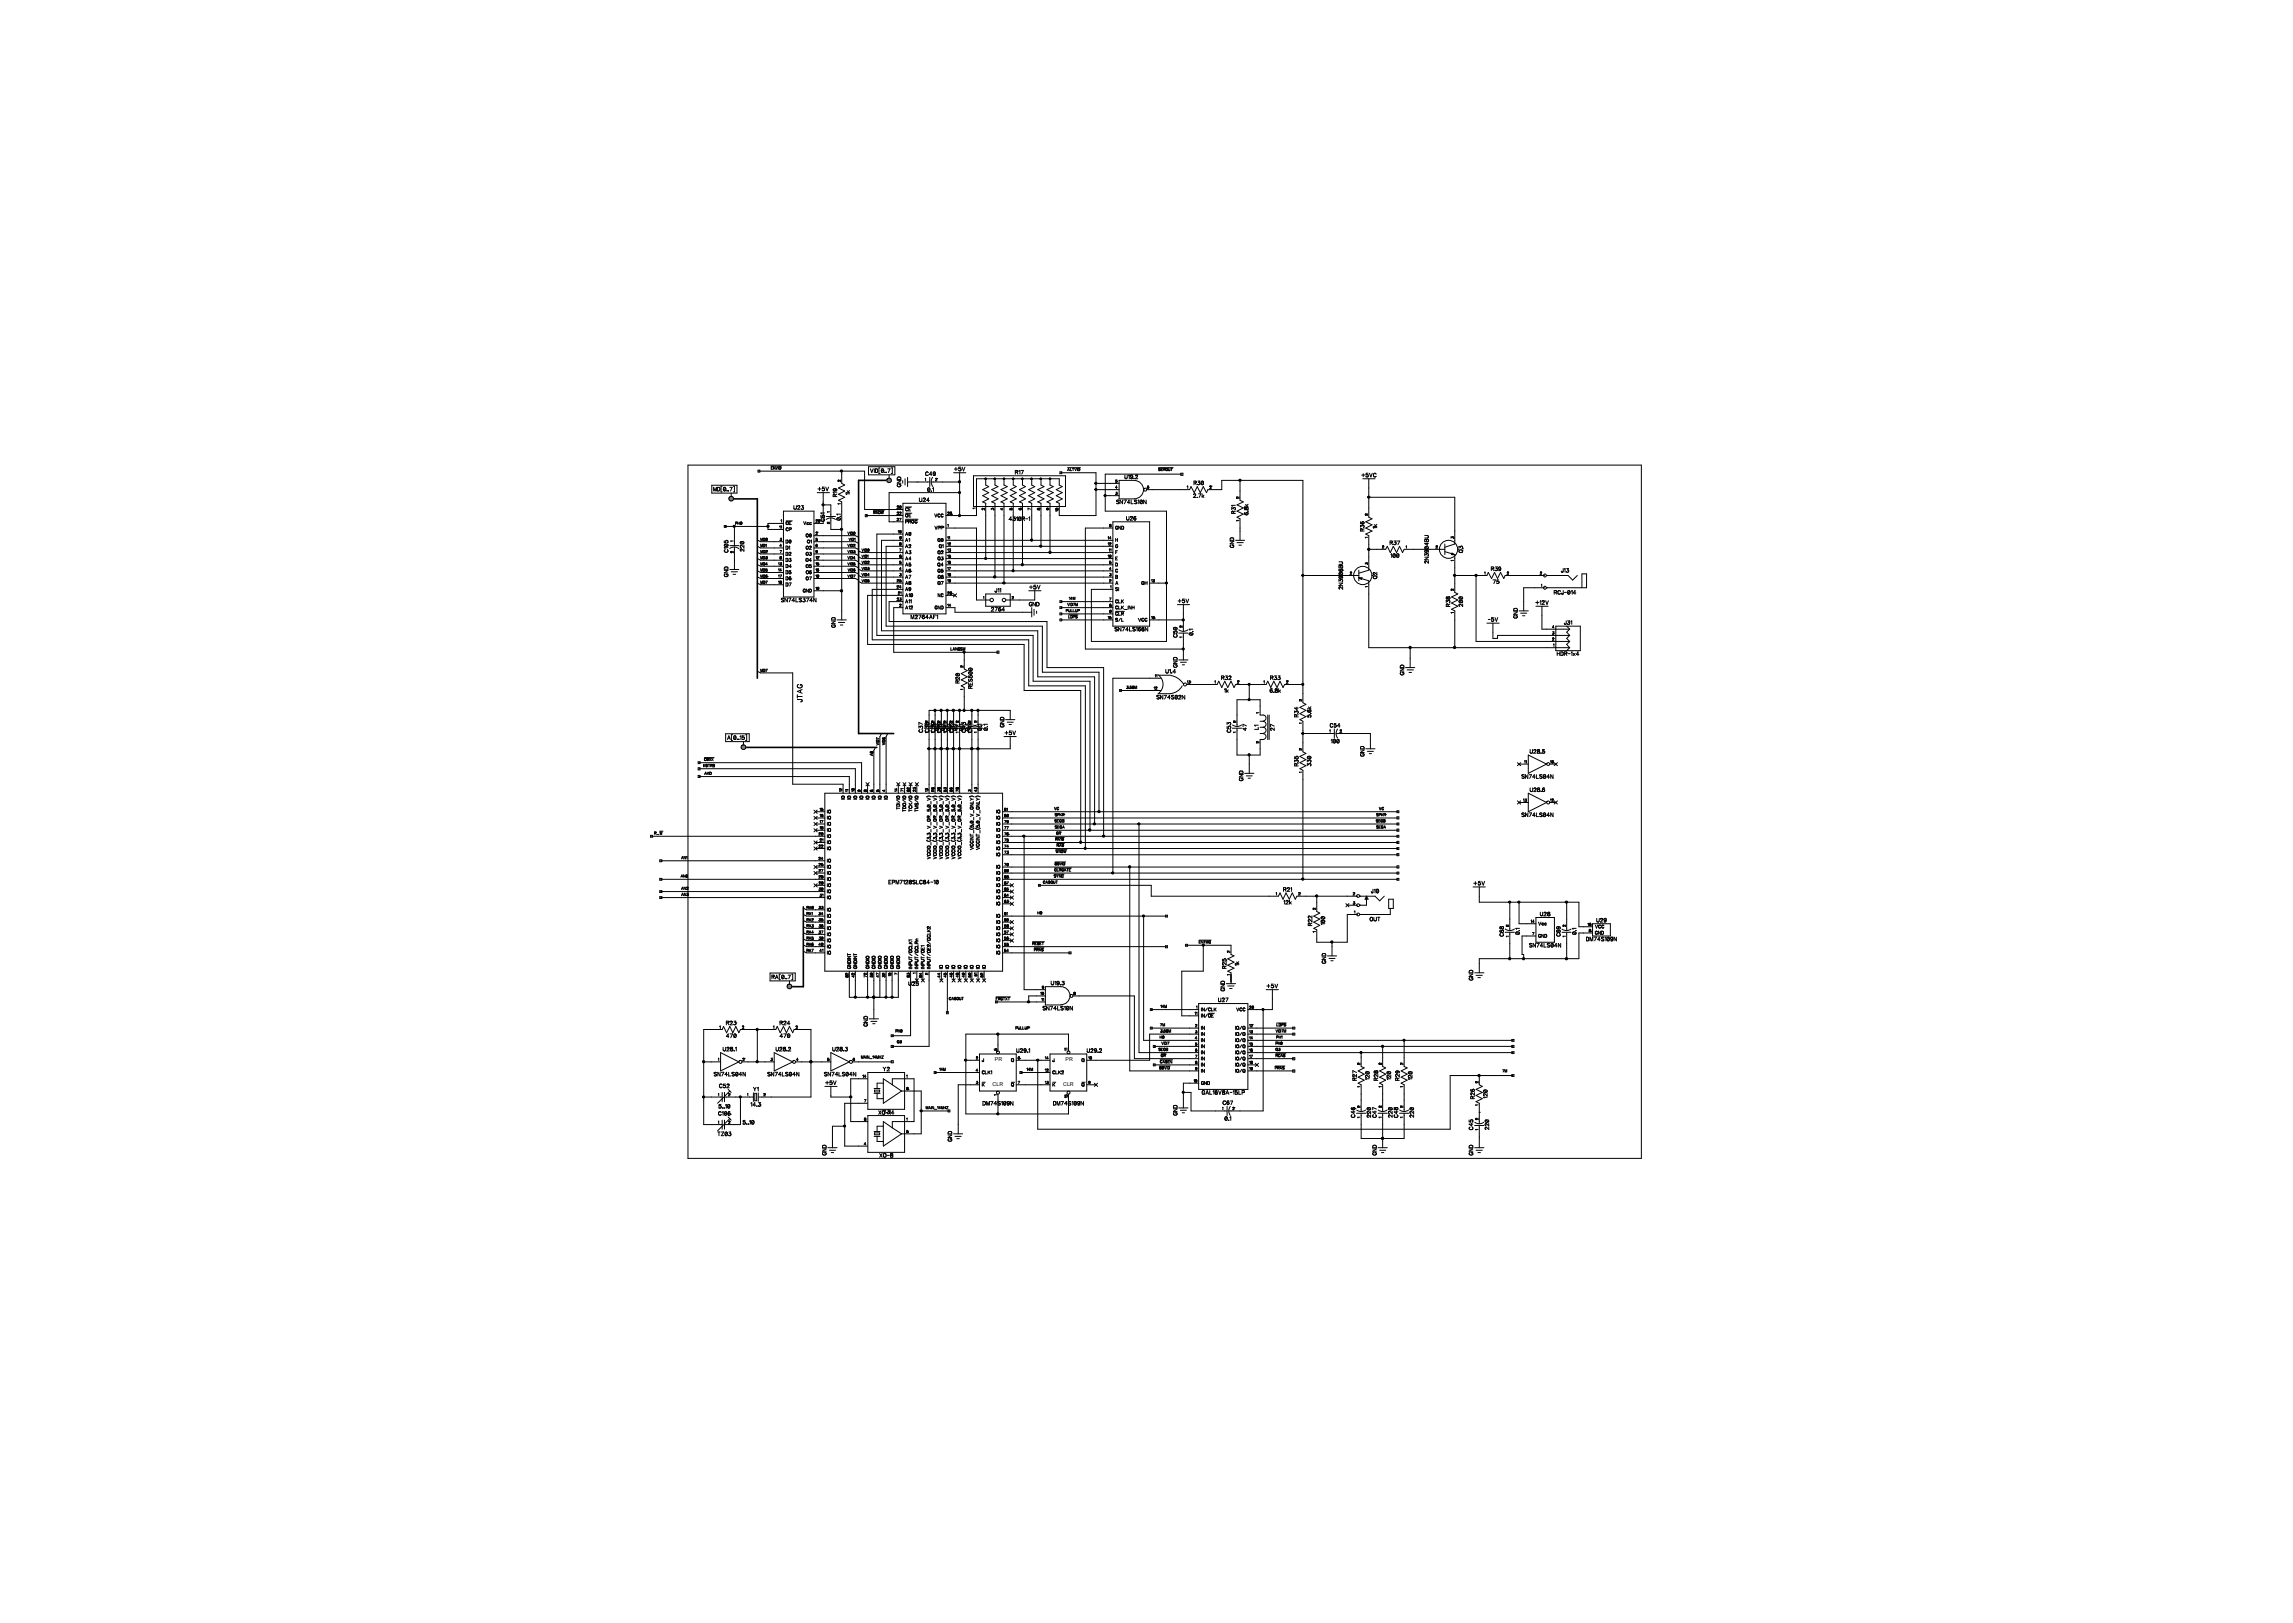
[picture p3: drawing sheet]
<svg xmlns="http://www.w3.org/2000/svg" width="420mm" height="297mm" viewBox="0 0 420 297" stroke-linecap="round" stroke-linejoin="round" font-family="sans-serif">
<defs><g id="words">
<text font-size="3.4" x="147.2" y="128.5" transform="rotate(-90 147.2 128.5)">JTAG</text>
<g font-size="2.9">
<text x="158.6" y="86.7">VID[0..7]</text>
<text x="130" y="90.1">MD[0..7]</text>
<text x="132.5" y="135.5">A[0..15]</text>
<text x="140.6" y="179.3">RA[0</text>
<text x="147.1" y="179.3">..7]</text>
</g>
<g font-size="2.5">
<text x="165.2" y="89.2" transform="rotate(-90 165.2 89.2)">GND</text>
<text x="169.4" y="87.2">C49</text>
<text x="174.7" y="86.4">+5V</text>
<text x="185.8" y="87">R17</text>
<text x="205.9" y="87.8">U19.2</text>
<text x="218.5" y="88.9">R30</text>
<text x="249.2" y="87.5">+5VC</text>
<text x="145.3" y="93.4">U23</text>
<text x="149.7" y="90">+5V</text>
<text x="151.2" y="95.5" transform="rotate(-90 151.2 95.5)">C51</text>
<text x="153.4" y="90.9" transform="rotate(-90 153.4 90.9)">R19</text>
<text x="154.1" y="95.3" transform="rotate(-90 154.1 95.3)">0.1</text>
<text x="155.8" y="90.6" transform="rotate(-90 155.8 90.6)">1k</text>
<text x="168.3" y="92">U24</text>
<text x="169.8" y="90.2">0.1</text>
<text x="184.7" y="95.5">4310R-</text>
<text x="192.6" y="95.5">1</text>
<text x="204.4" y="92.4">SN74LS10N</text>
<text x="206.2" y="95.4">U26</text>
<text x="218.4" y="91.3">2.7k</text>
<text x="228.7" y="94.3" transform="rotate(-90 228.7 94.3)">6.8k</text>
<text x="136.4" y="100.9" transform="rotate(-90 136.4 100.9)">220</text>
<text x="226.1" y="100.3" transform="rotate(-90 226.1 100.3)">GND R31</text>
<text x="249.9" y="97.3" transform="rotate(-90 249.9 97.3)">R36</text>
<text x="252.3" y="96.8" transform="rotate(-90 252.3 96.8)">1k</text>
<text x="254.4" y="99.9">R37</text>
<text x="261.7" y="100.1" transform="rotate(-90 261.7 100.1)">3904BU</text>
<text x="268" y="101.2" transform="rotate(-90 268 101.2)">Q3</text>
<text x="133.5" y="105.6" transform="rotate(-90 133.5 105.6)">GNDC105</text>
<text x="246" y="107.9" transform="rotate(-90 246 107.9)">2N</text>
<text x="246" y="104.8" transform="rotate(-90 246 104.8)">3906BU</text>
<text x="252.3" y="106" transform="rotate(-90 252.3 106)">Q2</text>
<text x="254.6" y="102.2">100</text>
<text x="261.7" y="103.1" transform="rotate(-90 261.7 103.1)">2N</text>
<text x="273" y="104.7">R39</text>
<text x="273.3" y="107">75</text>
<text x="285.8" y="104.9">J13</text>
<text x="143" y="110.4">SN74LS374N</text>
<text x="166.8" y="113.5">M2764AF1</text>
<text x="181.4" y="112.1">2764</text>
<text x="182.1" y="108.6">J11</text>
<text x="188.4" y="111.1">GND</text>
<text x="188.4" y="108">+5V</text>
<text x="215.6" y="110.5">+5V</text>
<text x="265.7" y="111" transform="rotate(-90 265.7 111)">R38</text>
<text x="268" y="111" transform="rotate(-90 268 111)">200</text>
<text x="272.4" y="113.9">-5V</text>
<text x="278" y="113.2" transform="rotate(-90 278 113.2)">GND</text>
<text x="281.1" y="110.8">+12V</text>
<text x="284.5" y="109">RCJ-014</text>
<text x="153.1" y="114.9" transform="rotate(-90 153.1 114.9)">GND</text>
<text x="204.1" y="115.7">SN74LS166N</text>
<text x="218.6" y="116.3" transform="rotate(-90 218.6 116.3)">0.1</text>
<text x="286.4" y="114.5">J31</text>
<text x="175.9" y="125.1" transform="rotate(-90 175.9 125.1)">R20</text>
<text x="213.4" y="123.4">U1.4</text>
<text x="215.7" y="122.2" transform="rotate(-90 215.7 122.2)">GND C50</text>
<text x="223.6" y="124.6">R32</text>
<text x="232.6" y="124.6">R33</text>
<text x="257.2" y="123.6" transform="rotate(-90 257.2 123.6)">GND</text>
<text x="285.1" y="120.2">HDR-1x4</text>
<text x="178.2" y="126" transform="rotate(-90 178.2 126)">RES500</text>
<text x="211.7" y="128.1">SN74S02N</text>
<text x="224.1" y="126.9">1k</text>
<text x="232.5" y="126.9">6.8k</text>
<text x="237.9" y="131.3" transform="rotate(-90 237.9 131.3)">R34</text>
<text x="240.2" y="131.3" transform="rotate(-90 240.2 131.3)">5.6k</text>
<text x="169.1" y="134.1" transform="rotate(-90 169.1 134.1)">C37</text>
<text x="170.3" y="134.1" transform="rotate(-90 170.3 134.1)">C38</text>
<text x="171.4" y="134.1" transform="rotate(-90 171.4 134.1)">C39</text>
<text x="172" y="133.7" transform="rotate(-90 172 133.7)">0.1</text>
<text x="172.5" y="134.1" transform="rotate(-90 172.5 134.1)">C40</text>
<text x="173.2" y="133.7" transform="rotate(-90 173.2 133.7)">0.1</text>
<text x="173.6" y="133.9" transform="rotate(-90 173.6 133.9)">C41</text>
<text x="174.3" y="133.7" transform="rotate(-90 174.3 133.7)">0.1</text>
<text x="174.7" y="134.1" transform="rotate(-90 174.7 134.1)">C42</text>
<text x="175.4" y="133.7" transform="rotate(-90 175.4 133.7)">0.1</text>
<text x="176.5" y="133.7" transform="rotate(-90 176.5 133.7)">0.1</text>
<text x="177" y="134.1" transform="rotate(-90 177 134.1)">C43</text>
<text x="178.1" y="134.1" transform="rotate(-90 178.1 134.1)">C0.1</text>
<text x="178.1" y="132.6" transform="rotate(-90 178.1 132.6)">44</text>
<text x="179.9" y="133.7" transform="rotate(-90 179.9 133.7)">0.1</text>
<text x="181" y="133.7" transform="rotate(-90 181 133.7)">0.1</text>
<text x="183.9" y="134.7">+5V</text>
<text x="184" y="133.1" transform="rotate(-90 184 133.1)">GND</text>
<text x="225.5" y="134.1" transform="rotate(-90 225.5 134.1)">C53</text>
<text x="228.4" y="133.7" transform="rotate(-90 228.4 133.7)">47</text>
<text x="230.6" y="133.6" transform="rotate(-90 230.6 133.6)">L1</text>
<text x="233.5" y="133.7" transform="rotate(-90 233.5 133.7)">27</text>
<text x="243.5" y="133.3">C54</text>
<text x="243.6" y="136.2">100</text>
<text x="227.8" y="142.9" transform="rotate(-90 227.8 142.9)">GND</text>
<text x="237.9" y="140.2" transform="rotate(-90 237.9 140.2)">R35</text>
<text x="240.2" y="140.2" transform="rotate(-90 240.2 140.2)">330</text>
<text x="249.9" y="138.5" transform="rotate(-90 249.9 138.5)">GND</text>
<text x="278.6" y="142.7">SN74LS04N</text>
<text x="280.1" y="138.1">U28.5</text>
<text x="278.6" y="149.7">SN74LS04N</text>
<text x="280.1" y="145.1">U28.6</text>
<text x="162.7" y="162">EPM7128SLC84-10</text>
<text x="234.9" y="163.3">R21</text>
<text x="235" y="165.7">12k</text>
<text x="251" y="163.6">J10</text>
<text x="269.8" y="162.2">+5V</text>
<text x="281.9" y="167.8">U28</text>
<text x="240.4" y="169.4" transform="rotate(-90 240.4 169.4)">R22</text>
<text x="242.7" y="169.3" transform="rotate(-90 242.7 169.3)">100</text>
<text x="250.8" y="168.8">OUT</text>
<text x="275.5" y="171.4" transform="rotate(-90 275.5 171.4)">C68</text>
<text x="278.4" y="171.1" transform="rotate(-90 278.4 171.1)">0.1</text>
<text x="280" y="173.5">SN74LS</text>
<text x="285.9" y="171.4" transform="rotate(-90 285.9 171.4)">C69</text>
<text x="288.8" y="171.1" transform="rotate(-90 288.8 171.1)">0.1</text>
<text x="289.1" y="173.5">04N</text>
<text x="290.4" y="172.4">DM74S109N</text>
<text x="292.3" y="169">U29</text>
<text x="227" y="176.8" transform="rotate(-90 227 176.8)">1k</text>
<text x="242.9" y="176.4" transform="rotate(-90 242.9 176.4)">GND</text>
<text x="269.9" y="179.4" transform="rotate(-90 269.9 179.4)">GND</text>
<text x="166.3" y="180.6">U25</text>
<text x="190.9" y="185.1">SN74LS10N</text>
<text x="192.4" y="180.5">U19.3</text>
<text x="223" y="183.6">U27</text>
<text x="224.4" y="181.4" transform="rotate(-90 224.4 181.4)">GNDR25</text>
<text x="231.9" y="181">+5V</text>
<text x="132.9" y="190.1">470</text>
<text x="132.9" y="187.8">R23</text>
<text x="142.8" y="187.8">R24</text>
<text x="142.8" y="190.1">470</text>
<text x="159" y="187.9" transform="rotate(-90 159 187.9)">GND</text>
<text x="130.7" y="197.1">SN74LS04N</text>
<text x="132.3" y="192.5">U28.1</text>
<text x="140.5" y="197.1">SN74LS04N</text>
<text x="142" y="192.5">U28.2</text>
<text x="150.9" y="197.1">SN74LS04N</text>
<text x="152.4" y="192.5">U28.3</text>
<text x="161.6" y="196.2">Y2</text>
<text x="186.1" y="192.8">U29.1</text>
<text x="199" y="192.8">U29.2</text>
<text x="248.5" y="197.8" transform="rotate(-90 248.5 197.8)">R27</text>
<text x="250.9" y="197.6" transform="rotate(-90 250.9 197.6)">120</text>
<text x="252.5" y="197.8" transform="rotate(-90 252.5 197.8)">R28</text>
<text x="254.8" y="197.6" transform="rotate(-90 254.8 197.6)">120</text>
<text x="256.4" y="197.8" transform="rotate(-90 256.4 197.8)">R29</text>
<text x="258.7" y="197.6" transform="rotate(-90 258.7 197.6)">120</text>
<text x="131.6" y="203">5..10</text>
<text x="131.7" y="199.3">C52 Y1</text>
<text x="137.4" y="202.7">14.3</text>
<text x="151.1" y="198.7">+5V</text>
<text x="179.9" y="202.5">DM74S109NDM74S109N</text>
<text x="220" y="200.5">GAL16V8A-15LP</text>
<text x="223.9" y="202.4">C67</text>
<text x="272.5" y="201" transform="rotate(-90 272.5 201)">120</text>
<text x="131.4" y="208.1">TZ03</text>
<text x="131.5" y="204.3">C106</text>
<text x="136" y="206">5..10</text>
<text x="160.8" y="204.1">XO-14</text>
<text x="161.6" y="204.1">Y3</text>
<text x="174.5" y="208.9" transform="rotate(-90 174.5 208.9)">GND</text>
<text x="215.7" y="204.2" transform="rotate(-90 215.7 204.2)">GND</text>
<text x="224.2" y="205.3">0.1</text>
<text x="248.3" y="204.5" transform="rotate(-90 248.3 204.5)">C46</text>
<text x="251.2" y="204.5" transform="rotate(-90 251.2 204.5)">220</text>
<text x="252.2" y="204.6" transform="rotate(-90 252.2 204.6)">C47</text>
<text x="255.1" y="204.5" transform="rotate(-90 255.1 204.5)">220</text>
<text x="256.1" y="204.6" transform="rotate(-90 256.1 204.6)">C48</text>
<text x="259" y="204.5" transform="rotate(-90 259 204.5)">220</text>
<text x="272.8" y="206.8" transform="rotate(-90 272.8 206.8)">220</text>
<text x="151.5" y="211.5" transform="rotate(-90 151.5 211.5)">GND</text>
<text x="161" y="212">XO-8</text>
<text x="252.2" y="211.5" transform="rotate(-90 252.2 211.5)">GND</text>
<text x="269.9" y="211.5" transform="rotate(-90 269.9 211.5)">GNDC45 R26</text>
</g>
<g font-size="2.1">
<text x="165.8" y="93.7">~CE</text>
<text x="165.8" y="94.8">~OE</text>
<text x="165.8" y="95.9">~PROG</text>
<text x="171.1" y="94.8">VCC</text>
<text x="143.9" y="96.2">~OE Vcc</text>
<text x="143.9" y="99.6">D0</text>
<text x="143.9" y="100.7">D1</text>
<text x="143.9" y="101.8">D2 O3</text>
<text x="143.9" y="97.3">CP</text>
<text x="147.5" y="98.4">O0</text>
<text x="147.5" y="100.7">O2</text>
<text x="147.8" y="99.6">O1</text>
<text x="165.8" y="101.5">A3</text>
<text x="165.8" y="100.4">A2</text>
<text x="165.8" y="99.3">A1</text>
<text x="165.8" y="98.2">A0</text>
<text x="171.1" y="97">VPP</text>
<text x="171.7" y="99.3">Q0</text>
<text x="171.7" y="101.5">Q2</text>
<text x="171.9" y="100.4">Q1</text>
<text x="204.2" y="101.5">F</text>
<text x="204.2" y="100.4">G</text>
<text x="204.2" y="99.3">H</text>
<text x="204.2" y="97">GND</text>
<text x="143.9" y="102.9">D3 O4</text>
<text x="143.9" y="104.1">D4 O5</text>
<text x="143.9" y="105.2">D5 O6</text>
<text x="143.9" y="106.3">D6 O7</text>
<text x="143.9" y="107.4">D7</text>
<text x="165.8" y="106">A7</text>
<text x="165.8" y="104.9">A6</text>
<text x="165.8" y="103.8">A5</text>
<text x="165.8" y="102.7">A4</text>
<text x="165.8" y="107.1">A8</text>
<text x="171.6" y="103.8">Q4</text>
<text x="171.7" y="102.7">Q3</text>
<text x="171.7" y="104.9">Q5</text>
<text x="171.7" y="107.1">Q7</text>
<text x="171.7" y="106">Q6</text>
<text x="204.2" y="107.1">A</text>
<text x="204.2" y="106">B</text>
<text x="204.2" y="104.9">C</text>
<text x="204.2" y="103.8">D</text>
<text x="204.2" y="102.7">E</text>
<text x="209" y="107.1">QH</text>
<text x="147" y="108.6">GND</text>
<text x="165.8" y="111.6">A12</text>
<text x="165.8" y="109.4">A10</text>
<text x="165.8" y="110.5">A11</text>
<text x="165.8" y="108.3">A9</text>
<text x="171.1" y="111.6">GND</text>
<text x="171.7" y="109.4">NC</text>
<text x="204.2" y="112.8">~CLR</text>
<text x="204.2" y="113.9">S/L VCC</text>
<text x="204.2" y="111.6">CLK_INH</text>
<text x="204.2" y="110.5">CLK</text>
<text x="204.2" y="108.3">SI</text>
<text x="151.4" y="149">IO</text>
<text x="154.8" y="146.3" transform="rotate(-90 154.8 146.3)">IO</text>
<text x="155.9" y="146.3" transform="rotate(-90 155.9 146.3)">IO</text>
<text x="157" y="146.3" transform="rotate(-90 157 146.3)">IO</text>
<text x="158.2" y="146.3" transform="rotate(-90 158.2 146.3)">IO</text>
<text x="159.3" y="146.3" transform="rotate(-90 159.3 146.3)">IO</text>
<text x="160.4" y="146.3" transform="rotate(-90 160.4 146.3)">IO</text>
<text x="161.5" y="146.3" transform="rotate(-90 161.5 146.3)">IO</text>
<text x="162.6" y="146.3" transform="rotate(-90 162.6 146.3)">IO</text>
<text x="164.9" y="148.1" transform="rotate(-90 164.9 148.1)">TDI</text>
<text x="164.9" y="144.7" transform="rotate(-90 164.9 144.7)">/IO</text>
<text x="166" y="148.6" transform="rotate(-90 166 148.6)">TDO/IO</text>
<text x="167.1" y="148.6" transform="rotate(-90 167.1 148.6)">TCK</text>
<text x="167.1" y="144.8" transform="rotate(-90 167.1 144.8)">/IO</text>
<text x="168.3" y="148.6" transform="rotate(-90 168.3 148.6)">TMS</text>
<text x="168.3" y="144.6" transform="rotate(-90 168.3 144.6)">/IO</text>
<text x="182.4" y="149">IO</text>
<text x="151.4" y="150.1">IO</text>
<text x="151.4" y="151.2">IO</text>
<text x="151.4" y="152.4">IO</text>
<text x="151.4" y="153.5">IO</text>
<text x="151.4" y="154.6">IO</text>
<text x="151.4" y="155.7">IO</text>
<text x="178.4" y="155.5" transform="rotate(-90 178.4 155.5)">VCCINT_(5.0_V_ONLY)</text>
<text x="179.5" y="155.5" transform="rotate(-90 179.5 155.5)">VCCINT_(5.0_V_ONLY)</text>
<text x="182.4" y="155.7">IO</text>
<text x="182.4" y="154.6">IO</text>
<text x="182.4" y="153.5">IO</text>
<text x="182.4" y="152.4">IO</text>
<text x="182.4" y="151.2">IO</text>
<text x="182.4" y="150.1">IO</text>
<text x="151.4" y="158">IO</text>
<text x="151.4" y="159.1">IO</text>
<text x="151.4" y="160.2">IO</text>
<text x="151.4" y="161.3">IO</text>
<text x="170.5" y="157.2" transform="rotate(-90 170.5 157.2)">VCCIO_(3.3_V_OR_5.0_V)</text>
<text x="171.6" y="157.2" transform="rotate(-90 171.6 157.2)">VCCIO_(3.3_V_OR_5.0_V)</text>
<text x="172.7" y="157.2" transform="rotate(-90 172.7 157.2)">VCCIO_(3.3_V_OR_5.0_V)</text>
<text x="173.9" y="157.2" transform="rotate(-90 173.9 157.2)">VCCIO_(3.3_V_OR_5.0_V)</text>
<text x="175" y="157.2" transform="rotate(-90 175 157.2)">VCCIO_(3.3_V_OR_5.0_V)</text>
<text x="176.1" y="157.2" transform="rotate(-90 176.1 157.2)">VCCIO_(3.3_V_OR_5.0_V)</text>
<text x="182.4" y="161.3">IO</text>
<text x="182.4" y="160.2">IO</text>
<text x="182.4" y="159.1">IO</text>
<text x="182.4" y="156.8">IO</text>
<text x="151.4" y="162.5">IO</text>
<text x="151.4" y="163.6">IO</text>
<text x="151.4" y="164.7">IO</text>
<text x="151.4" y="167">IO</text>
<text x="182.4" y="165.8">IO</text>
<text x="182.4" y="164.7">IO</text>
<text x="182.4" y="163.6">IO</text>
<text x="182.4" y="162.5">IO</text>
<text x="151.4" y="168.1">IO</text>
<text x="151.4" y="169.2">IO</text>
<text x="151.4" y="170.3">IO</text>
<text x="151.4" y="171.4">IO</text>
<text x="151.4" y="172.6">IO</text>
<text x="151.4" y="173.7">IO</text>
<text x="182.4" y="173.7">IO</text>
<text x="182.4" y="172.6">IO</text>
<text x="182.4" y="171.4">IO</text>
<text x="182.4" y="170.3">IO</text>
<text x="182.4" y="169.2">IO</text>
<text x="182.4" y="168.1">IO</text>
<text x="281.6" y="171.7">GND</text>
<text x="281.6" y="169.5">Vcc</text>
<text x="292" y="170">VCC</text>
<text x="292" y="171.2">GND</text>
<text x="151.4" y="174.8">IO</text>
<text x="155.9" y="177.3" transform="rotate(-90 155.9 177.3)">GNDINT</text>
<text x="157" y="177.3" transform="rotate(-90 157 177.3)">GNDINT</text>
<text x="159.3" y="177.3" transform="rotate(-90 159.3 177.3)">GNDIO</text>
<text x="160.4" y="177.3" transform="rotate(-90 160.4 177.3)">GNDIO</text>
<text x="161.5" y="177.3" transform="rotate(-90 161.5 177.3)">GNDIO</text>
<text x="162.6" y="177.3" transform="rotate(-90 162.6 177.3)">GNDIO</text>
<text x="163.8" y="177.3" transform="rotate(-90 163.8 177.3)">GNDIO</text>
<text x="164.9" y="177.3" transform="rotate(-90 164.9 177.3)">GNDIO</text>
<text x="167.1" y="177.3" transform="rotate(-90 167.1 177.3)">INPUT/GCLK1</text>
<text x="168.3" y="177.3" transform="rotate(-90 168.3 177.3)">INPUT/GCLRn</text>
<text x="169.4" y="177.3" transform="rotate(-90 169.4 177.3)">INPUT/OE1</text>
<text x="170.5" y="177.3" transform="rotate(-90 170.5 177.3)">INPUT/OE2/GCLK2</text>
<text x="172.7" y="177.3" transform="rotate(-90 172.7 177.3)">IO</text>
<text x="173.9" y="177.3" transform="rotate(-90 173.9 177.3)">IO</text>
<text x="175" y="177.3" transform="rotate(-90 175 177.3)">IO</text>
<text x="176.1" y="177.3" transform="rotate(-90 176.1 177.3)">IO</text>
<text x="177.2" y="177.3" transform="rotate(-90 177.2 177.3)">IO</text>
<text x="178.4" y="177.3" transform="rotate(-90 178.4 177.3)">IO</text>
<text x="179.5" y="177.3" transform="rotate(-90 179.5 177.3)">IO</text>
<text x="180.6" y="177.3" transform="rotate(-90 180.6 177.3)">IO</text>
<text x="182.4" y="174.8">IO</text>
<text x="219.9" y="185.2">IN/CLKVCC</text>
<text x="219.9" y="188.6">IN</text>
<text x="219.9" y="189.7">IN</text>
<text x="219.9" y="190.8">IN</text>
<text x="219.9" y="191.9">IN</text>
<text x="219.9" y="186.3">IN/~OE</text>
<text x="226.2" y="188.6">IO/Q</text>
<text x="226.2" y="189.7">IO/Q</text>
<text x="226.2" y="190.8">IO/Q</text>
<text x="226.2" y="191.9">IO/Q</text>
<text x="179.8" y="194.5">J</text>
<text x="179.8" y="196.7">CLK1</text>
<text x="185.1" y="194.5">Q</text>
<text x="192.7" y="194.5">J</text>
<text x="192.7" y="196.7">CLK2</text>
<text x="198" y="194.5">Q</text>
<text x="219.9" y="193.1">IN</text>
<text x="219.9" y="194.2">IN</text>
<text x="219.9" y="195.3">IN</text>
<text x="219.9" y="196.4">IN</text>
<text x="226.2" y="193.1">IO/Q</text>
<text x="226.2" y="194.2">IO/Q</text>
<text x="226.2" y="195.3">IO/Q</text>
<text x="226.2" y="196.4">IO/Q</text>
<text x="179.8" y="199">~K</text>
<text x="185.1" y="199">~Q</text>
<text x="192.7" y="199">~K</text>
<text x="198" y="199">~Q</text>
<text x="219.9" y="198.7">GND</text>
</g>
<g font-size="1.7">
<text x="141.2" y="86">~ENVID</text>
<text x="154" y="88.2" transform="rotate(-90 154 88.2)">2</text>
<text x="169.3" y="88.1">1</text>
<text x="171.2" y="88.1">2</text>
<text x="195.4" y="86.3">~ALTVID</text>
<text x="204.2" y="89.5">4</text>
<text x="204.2" y="88.4">5</text>
<text x="210" y="89.5">6</text>
<text x="212.1" y="86.3">~SEROUT</text>
<text x="217.3" y="89.5">1</text>
<text x="221.4" y="89.5">2</text>
<text x="143" y="95.7">1</text>
<text x="149.3" y="95.7">20</text>
<text x="152.1" y="95.9" transform="rotate(-90 152.1 95.9)">2</text>
<text x="152.1" y="93.8" transform="rotate(-90 152.1 93.8)">1</text>
<text x="154" y="92.3" transform="rotate(-90 154 92.3)">1</text>
<text x="159.8" y="94.2">~WNDW22</text>
<text x="164.2" y="93.2">20</text>
<text x="164.2" y="95.4">27</text>
<text x="173.5" y="94.3">28</text>
<text x="178.7" y="93.2" transform="rotate(-90 178.7 93.2)">1</text>
<text x="180.4" y="93.4" transform="rotate(-90 180.4 93.4)">2</text>
<text x="182.1" y="93.4" transform="rotate(-90 182.1 93.4)">3</text>
<text x="183.8" y="93.4" transform="rotate(-90 183.8 93.4)">4</text>
<text x="185.4" y="93.4" transform="rotate(-90 185.4 93.4)">5</text>
<text x="187.1" y="93.3" transform="rotate(-90 187.1 93.3)">6</text>
<text x="188.8" y="93.4" transform="rotate(-90 188.8 93.4)">7</text>
<text x="190.5" y="93.4" transform="rotate(-90 190.5 93.4)">8</text>
<text x="192.2" y="93.3" transform="rotate(-90 192.2 93.3)">9</text>
<text x="193.9" y="93.6" transform="rotate(-90 193.9 93.6)">10</text>
<text x="204.2" y="90.7">3</text>
<text x="227" y="95.4" transform="rotate(-90 227 95.4)">1</text>
<text x="227" y="91.3" transform="rotate(-90 227 91.3)">2</text>
<text x="250.5" y="94.4" transform="rotate(-90 250.5 94.4)">2</text>
<text x="134.4" y="101.2" transform="rotate(-90 134.4 101.2)">2</text>
<text x="134.4" y="99.1" transform="rotate(-90 134.4 99.1)">1</text>
<text x="134.6" y="96.1">PH0</text>
<text x="142.7" y="96.8">11</text>
<text x="142.7" y="100.2">4</text>
<text x="142.8" y="99.1">3</text>
<text x="142.8" y="101.3">7</text>
<text x="149.3" y="98">2</text>
<text x="149.3" y="99.1">5</text>
<text x="149.3" y="100.2">6</text>
<text x="149.3" y="101.3">9</text>
<text x="164.4" y="97.7">10</text>
<text x="164.7" y="101">7</text>
<text x="164.7" y="99.9">8</text>
<text x="164.7" y="98.8">9</text>
<text x="173.5" y="96.6">1</text>
<text x="173.5" y="98.8">11</text>
<text x="173.5" y="99.9">12</text>
<text x="173.5" y="101">13</text>
<text x="202.8" y="98.8">14</text>
<text x="202.8" y="99.9">12</text>
<text x="203" y="101">11</text>
<text x="203.1" y="96.6">8</text>
<text x="250.5" y="98.5" transform="rotate(-90 250.5 98.5)">1</text>
<text x="253" y="100.5">2</text>
<text x="257.4" y="100.5">1</text>
<text x="262.9" y="100.5">2</text>
<text x="266.3" y="98.6" transform="rotate(-90 266.3 98.6)">3</text>
<text x="142.5" y="104.7">14</text>
<text x="142.5" y="103.6">13</text>
<text x="142.5" y="105.8">17</text>
<text x="142.5" y="106.9">18</text>
<text x="142.8" y="102.5">8</text>
<text x="149.3" y="102.5">12</text>
<text x="149.3" y="103.6">15</text>
<text x="149.3" y="104.7">16</text>
<text x="149.3" y="105.8">19</text>
<text x="164.2" y="107.8">24</text>
<text x="164.2" y="106.7">25</text>
<text x="164.6" y="104.4">4</text>
<text x="164.7" y="105.5">3</text>
<text x="164.7" y="103.3">5</text>
<text x="164.7" y="102.2">6</text>
<text x="173.5" y="102.2">15</text>
<text x="173.5" y="103.3">16</text>
<text x="173.5" y="104.4">17</text>
<text x="173.5" y="105.5">18</text>
<text x="173.5" y="106.7">19</text>
<text x="202.8" y="102.2">10</text>
<text x="203.1" y="104.4">4</text>
<text x="203.1" y="106.7">2</text>
<text x="203.1" y="105.5">3</text>
<text x="203.1" y="103.3">5</text>
<text x="203.3" y="107.8">1</text>
<text x="210.8" y="106.7">13</text>
<text x="247.1" y="105.3">2</text>
<text x="250.5" y="107.5" transform="rotate(-90 250.5 107.5)">1</text>
<text x="250.5" y="103.3" transform="rotate(-90 250.5 103.3)">3</text>
<text x="266.3" y="102.7" transform="rotate(-90 266.3 102.7)">1</text>
<text x="271.7" y="105.3">1</text>
<text x="275.9" y="105.3">2</text>
<text x="281.9" y="105.3">2</text>
<text x="282.1" y="107.5">1</text>
<text x="149.3" y="108.1">10</text>
<text x="164.2" y="110">23</text>
<text x="164.4" y="108.9">21</text>
<text x="164.7" y="111.2">2</text>
<text x="173.5" y="111.2">14</text>
<text x="173.5" y="108.9">26</text>
<text x="180" y="109.8">1</text>
<text x="185.2" y="109.8">2</text>
<text x="195.2" y="112.1">PULLUP</text>
<text x="195.4" y="111">VID7</text>
<text x="195.6" y="113.3">~LDPS</text>
<text x="195.7" y="109.9">14M</text>
<text x="198.8" y="111">M</text>
<text x="202.8" y="113.4">15</text>
<text x="203.1" y="110">7</text>
<text x="203.1" y="112.3">9</text>
<text x="203.1" y="111.2">6</text>
<text x="210.8" y="113.4">16</text>
<text x="266.3" y="112.3" transform="rotate(-90 266.3 112.3)">1</text>
<text x="266.3" y="108.1" transform="rotate(-90 266.3 108.1)">2</text>
<text x="174" y="119.1">LANGSW</text>
<text x="216.6" y="116.7" transform="rotate(-90 216.6 116.7)">1</text>
<text x="216.6" y="114.9" transform="rotate(-90 216.6 114.9)">2</text>
<text x="284.2" y="115.1">4</text>
<text x="284.2" y="117.3">2</text>
<text x="284.2" y="116.2">3</text>
<text x="284.4" y="118.5">1</text>
<text x="176.5" y="122.2" transform="rotate(-90 176.5 122.2)">2</text>
<text x="211.4" y="124.1">11</text>
<text x="217.3" y="125.2">13</text>
<text x="222.4" y="125.2">1</text>
<text x="226.5" y="125.2">2</text>
<text x="231.3" y="125.2">1</text>
<text x="235.5" y="125.2">2</text>
<text x="176.5" y="126.3" transform="rotate(-90 176.5 126.3)">1</text>
<text x="206.2" y="126.2">3.58M 12</text>
<text x="230.6" y="130.6" transform="rotate(-90 230.6 130.6)">1</text>
<text x="238.5" y="128.3" transform="rotate(-90 238.5 128.3)">2</text>
<text x="170" y="134.2" transform="rotate(-90 170 134.2)">1</text>
<text x="170" y="132.3" transform="rotate(-90 170 132.3)">2</text>
<text x="171.1" y="134.2" transform="rotate(-90 171.1 134.2)">1</text>
<text x="171.1" y="132.3" transform="rotate(-90 171.1 132.3)">2</text>
<text x="172.3" y="134.2" transform="rotate(-90 172.3 134.2)">1</text>
<text x="172.3" y="132.3" transform="rotate(-90 172.3 132.3)">2</text>
<text x="173.4" y="134.2" transform="rotate(-90 173.4 134.2)">1</text>
<text x="173.4" y="132.3" transform="rotate(-90 173.4 132.3)">2</text>
<text x="174.5" y="134.2" transform="rotate(-90 174.5 134.2)">1</text>
<text x="174.5" y="132.3" transform="rotate(-90 174.5 132.3)">2</text>
<text x="175.6" y="134.2" transform="rotate(-90 175.6 134.2)">1</text>
<text x="175.6" y="132.3" transform="rotate(-90 175.6 132.3)">2</text>
<text x="177.9" y="134.2" transform="rotate(-90 177.9 134.2)">1</text>
<text x="177.9" y="132.3" transform="rotate(-90 177.9 132.3)">2</text>
<text x="179" y="134.2" transform="rotate(-90 179 134.2)">1</text>
<text x="179" y="132.3" transform="rotate(-90 179 132.3)">2</text>
<text x="226.4" y="134.2" transform="rotate(-90 226.4 134.2)">1</text>
<text x="226.4" y="132.3" transform="rotate(-90 226.4 132.3)">2</text>
<text x="230.6" y="136" transform="rotate(-90 230.6 136)">2</text>
<text x="238.5" y="137.3" transform="rotate(-90 238.5 137.3)">2</text>
<text x="238.5" y="132.5" transform="rotate(-90 238.5 132.5)">1</text>
<text x="243.4" y="134.2">1</text>
<text x="245.3" y="134.2">2</text>
<text x="128.7" y="140.5">KSTRB</text>
<text x="128.9" y="139.4">~C0XX</text>
<text x="129" y="141.9">AKD</text>
<text x="238.5" y="141.5" transform="rotate(-90 238.5 141.5)">1</text>
<text x="279.1" y="139.8">11</text>
<text x="283.8" y="139.8">10</text>
<text x="150.1" y="148.5">15</text>
<text x="150.1" y="149.6">16</text>
<text x="154.3" y="144.9" transform="rotate(-90 154.3 144.9)">12</text>
<text x="155.4" y="144.9" transform="rotate(-90 155.4 144.9)">11</text>
<text x="156.5" y="144.9" transform="rotate(-90 156.5 144.9)">10</text>
<text x="157.7" y="144.9" transform="rotate(-90 157.7 144.9)">9</text>
<text x="158.8" y="144.9" transform="rotate(-90 158.8 144.9)">8</text>
<text x="159.9" y="144.9" transform="rotate(-90 159.9 144.9)">6</text>
<text x="161" y="144.9" transform="rotate(-90 161 144.9)">5</text>
<text x="162.2" y="144.9" transform="rotate(-90 162.2 144.9)">4</text>
<text x="164.4" y="144.9" transform="rotate(-90 164.4 144.9)">14</text>
<text x="165.5" y="144.9" transform="rotate(-90 165.5 144.9)">71</text>
<text x="166.6" y="144.9" transform="rotate(-90 166.6 144.9)">62</text>
<text x="167.8" y="144.9" transform="rotate(-90 167.8 144.9)">23</text>
<text x="170" y="144.9" transform="rotate(-90 170 144.9)">13</text>
<text x="171.1" y="144.9" transform="rotate(-90 171.1 144.9)">26</text>
<text x="172.3" y="144.9" transform="rotate(-90 172.3 144.9)">38</text>
<text x="173.4" y="144.9" transform="rotate(-90 173.4 144.9)">53</text>
<text x="174.5" y="144.9" transform="rotate(-90 174.5 144.9)">66</text>
<text x="175.6" y="144.9" transform="rotate(-90 175.6 144.9)">78</text>
<text x="177.9" y="144.9" transform="rotate(-90 177.9 144.9)">3</text>
<text x="179" y="144.9" transform="rotate(-90 179 144.9)">43</text>
<text x="183.8" y="149.6">80</text>
<text x="183.8" y="148.5">81</text>
<text x="193" y="148.3">VC</text>
<text x="193.1" y="149.5">SPKR</text>
<text x="252" y="149.5">SPKR</text>
<text x="252.5" y="148.3">VC</text>
<text x="278.9" y="146.8">13</text>
<text x="283.8" y="146.8">12</text>
<text x="119.8" y="152.8">R_~W</text>
<text x="149.9" y="153">20</text>
<text x="149.9" y="155.2">22</text>
<text x="150.1" y="150.7">17</text>
<text x="150.1" y="154.1">21</text>
<text x="150.1" y="151.9">18</text>
<text x="183.8" y="155.2">74</text>
<text x="183.8" y="154.1">75</text>
<text x="183.8" y="153">76</text>
<text x="183.8" y="151.9">77</text>
<text x="183.8" y="150.7">79</text>
<text x="193.1" y="150.6">SEGB</text>
<text x="193.1" y="151.7">SEGA</text>
<text x="193.2" y="154">~RA10</text>
<text x="193.4" y="152.8">GR</text>
<text x="193.5" y="155.1">~RA9</text>
<text x="251.9" y="150.6">SEGB</text>
<text x="252" y="151.7">SEGA</text>
<text x="124.6" y="160.7">AN0</text>
<text x="124.7" y="157.3">AN1</text>
<text x="149.9" y="157.5">24</text>
<text x="149.9" y="158.6">25</text>
<text x="149.9" y="159.7">27</text>
<text x="149.9" y="160.9">28</text>
<text x="149.9" y="162">29</text>
<text x="183.8" y="162">67</text>
<text x="183.8" y="160.9">68</text>
<text x="183.8" y="159.7">69</text>
<text x="183.8" y="158.6">70</text>
<text x="183.8" y="156.4">73</text>
<text x="191" y="161.8">CASOUT</text>
<text x="193" y="160.7">~SYNC</text>
<text x="193" y="159.6">~CLRGATE</text>
<text x="193.1" y="158.5">~80VID</text>
<text x="193.3" y="156.2">~WNDW</text>
<text x="124.7" y="162.9">AN2</text>
<text x="124.8" y="164.1">AN3</text>
<text x="149.9" y="167.6">34</text>
<text x="149.9" y="163.1">30</text>
<text x="149.9" y="166.5">33</text>
<text x="150.1" y="164.2">31</text>
<text x="183.8" y="167.6">61</text>
<text x="183.8" y="165.3">63</text>
<text x="183.8" y="164.2">64</text>
<text x="183.8" y="163.1">65</text>
<text x="190" y="167.4">H0</text>
<text x="233.6" y="163.9">1</text>
<text x="237.7" y="163.9">2</text>
<text x="241" y="166.5" transform="rotate(-90 241 166.5)">2</text>
<text x="247.7" y="163.9">2</text>
<text x="247.7" y="165.6">3</text>
<text x="247.9" y="167.3">1</text>
<text x="149.9" y="173.2">40</text>
<text x="149.9" y="168.7">35</text>
<text x="149.9" y="171">37</text>
<text x="149.9" y="172.1">39</text>
<text x="149.9" y="169.8">36</text>
<text x="183.8" y="173.2">55</text>
<text x="183.8" y="172.1">56</text>
<text x="183.8" y="171">57</text>
<text x="183.8" y="169.8">58</text>
<text x="183.8" y="168.7">60</text>
<text x="189" y="173.1">~RESET</text>
<text x="219.5" y="172.8">~ENTMG</text>
<text x="241" y="170.7" transform="rotate(-90 241 170.7)">1</text>
<text x="276.4" y="171.5" transform="rotate(-90 276.4 171.5)">1</text>
<text x="276.4" y="169.6" transform="rotate(-90 276.4 169.6)">2</text>
<text x="280.3" y="169">14</text>
<text x="280.5" y="171.2">7</text>
<text x="286.7" y="171.5" transform="rotate(-90 286.7 171.5)">1</text>
<text x="286.7" y="169.6" transform="rotate(-90 286.7 169.6)">2</text>
<text x="290.7" y="169.6">16</text>
<text x="290.9" y="170.7">8</text>
<text x="150.1" y="174.3">41</text>
<text x="155.4" y="178.9" transform="rotate(-90 155.4 178.9)">82</text>
<text x="156.5" y="178.9" transform="rotate(-90 156.5 178.9)">42</text>
<text x="158.8" y="178.9" transform="rotate(-90 158.8 178.9)">72</text>
<text x="159.9" y="178.9" transform="rotate(-90 159.9 178.9)">59</text>
<text x="161" y="178.9" transform="rotate(-90 161 178.9)">47</text>
<text x="162.2" y="178.9" transform="rotate(-90 162.2 178.9)">32</text>
<text x="163.3" y="178.7" transform="rotate(-90 163.3 178.7)">19</text>
<text x="164.4" y="178.4" transform="rotate(-90 164.4 178.4)">7</text>
<text x="166.6" y="178.9" transform="rotate(-90 166.6 178.9)">83</text>
<text x="167.8" y="178.2" transform="rotate(-90 167.8 178.2)">1</text>
<text x="168.9" y="178.9" transform="rotate(-90 168.9 178.9)">84</text>
<text x="170" y="178.4" transform="rotate(-90 170 178.4)">2</text>
<text x="172.3" y="178.9" transform="rotate(-90 172.3 178.9)">44</text>
<text x="173.4" y="178.9" transform="rotate(-90 173.4 178.9)">45</text>
<text x="174.5" y="178.9" transform="rotate(-90 174.5 178.9)">46</text>
<text x="175.6" y="178.9" transform="rotate(-90 175.6 178.9)">48</text>
<text x="176.8" y="178.9" transform="rotate(-90 176.8 178.9)">49</text>
<text x="177.9" y="178.9" transform="rotate(-90 177.9 178.9)">50</text>
<text x="179" y="178.7" transform="rotate(-90 179 178.7)">51</text>
<text x="180.1" y="178.9" transform="rotate(-90 180.1 178.9)">52</text>
<text x="183.8" y="174.3">54</text>
<text x="189.3" y="174.2">~PRAS</text>
<text x="225.3" y="178.5" transform="rotate(-90 225.3 178.5)">1</text>
<text x="225.3" y="174.4" transform="rotate(-90 225.3 174.4)">2</text>
<text x="173.7" y="183.1">CASOUT</text>
<text x="182.3" y="183.2">~FRCTXT</text>
<text x="190.5" y="182.2">10</text>
<text x="190.7" y="183.3">11</text>
<text x="190.8" y="181.1">9</text>
<text x="196.6" y="182.2">8</text>
<text x="212.5" y="184.6">14M</text>
<text x="218.7" y="185.8">11</text>
<text x="219" y="184.7">1</text>
<text x="228.7" y="184.7">20</text>
<text x="131.7" y="188.4">1</text>
<text x="135.9" y="188.4">2</text>
<text x="141.6" y="188.4">1</text>
<text x="145.7" y="188.4">2</text>
<text x="163.9" y="189.1">PH0</text>
<text x="164.2" y="191">Q3</text>
<text x="185.9" y="188.5">PULLUP</text>
<text x="212.4" y="190.2">H0</text>
<text x="212.4" y="187.9">7M</text>
<text x="212.4" y="189.1">3.58M</text>
<text x="212.6" y="191.3">VID7</text>
<text x="218.8" y="190.3">4</text>
<text x="218.8" y="188.1">2</text>
<text x="218.8" y="189.2">3</text>
<text x="218.8" y="191.5">5</text>
<text x="228.7" y="188.1">12</text>
<text x="228.7" y="189.2">13</text>
<text x="228.7" y="190.3">14</text>
<text x="228.7" y="191.5">15</text>
<text x="233.5" y="191.3">PH0</text>
<text x="233.5" y="189.1">VID7M</text>
<text x="233.7" y="190.2">PH1</text>
<text x="233.7" y="187.9">~LDPS</text>
<text x="131.5" y="194.3">1</text>
<text x="136" y="194.3">2</text>
<text x="141.1" y="194.3">3</text>
<text x="145.8" y="194.3">4</text>
<text x="151.5" y="194.3">5</text>
<text x="156.2" y="194.3">6</text>
<text x="157.7" y="193.8">MAIN_14MHZ</text>
<text x="157.9" y="197.4">14</text>
<text x="166" y="197.4">1</text>
<text x="172" y="196.1">14M</text>
<text x="178.7" y="196.2">4</text>
<text x="178.7" y="194">2</text>
<text x="182.6" y="192.3" transform="rotate(-90 182.6 192.3)">5</text>
<text x="186.4" y="194">6</text>
<text x="188" y="196.1">14M 12</text>
<text x="191.3" y="194">14</text>
<text x="195.5" y="192.3" transform="rotate(-90 195.5 192.3)">11</text>
<text x="199.3" y="194">10</text>
<text x="212.1" y="192.4">SEGB</text>
<text x="212.3" y="195.8">~80VID</text>
<text x="212.4" y="194.7">~CASEN</text>
<text x="212.5" y="193.6">~GR</text>
<text x="218.8" y="193.7">7</text>
<text x="218.8" y="194.8">8</text>
<text x="218.8" y="195.9">9</text>
<text x="218.8" y="192.6">6</text>
<text x="228.7" y="192.6">16</text>
<text x="228.7" y="193.7">17</text>
<text x="228.7" y="194.8">18</text>
<text x="228.7" y="195.9">19</text>
<text x="233.4" y="195.8">~PRAS</text>
<text x="233.5" y="193.6">~RCAS</text>
<text x="233.5" y="192.4">Q3</text>
<text x="249.1" y="194.9" transform="rotate(-90 249.1 194.9)">2</text>
<text x="253.1" y="194.9" transform="rotate(-90 253.1 194.9)">2</text>
<text x="257" y="194.9" transform="rotate(-90 257 194.9)">2</text>
<text x="275.1" y="196.4">7M</text>
<text x="131.5" y="200.7">1</text>
<text x="133.3" y="200.7">2</text>
<text x="136.8" y="200.7">1</text>
<text x="139.8" y="200.7">2</text>
<text x="158.2" y="201.8">7</text>
<text x="166" y="199.6">8</text>
<text x="169.5" y="203.1">MAIN_14MHZ</text>
<text x="178.7" y="198.5">3</text>
<text x="182.6" y="200.5" transform="rotate(-90 182.6 200.5)">1</text>
<text x="186.4" y="198.5">7</text>
<text x="191.3" y="198.5">13</text>
<text x="195.5" y="200.9" transform="rotate(-90 195.5 200.9)">15</text>
<text x="199.3" y="198.5">9</text>
<text x="218.6" y="198.2">10</text>
<text x="223.8" y="203.2">1</text>
<text x="225.7" y="203.2">2</text>
<text x="249.1" y="202.7" transform="rotate(-90 249.1 202.7)">2</text>
<text x="249.1" y="199" transform="rotate(-90 249.1 199)">1</text>
<text x="253.1" y="202.7" transform="rotate(-90 253.1 202.7)">2</text>
<text x="253.1" y="199" transform="rotate(-90 253.1 199)">1</text>
<text x="257" y="202.7" transform="rotate(-90 257 202.7)">2</text>
<text x="257" y="199" transform="rotate(-90 257 199)">1</text>
<text x="270.7" y="202.4" transform="rotate(-90 270.7 202.4)">1</text>
<text x="270.7" y="198.2" transform="rotate(-90 270.7 198.2)">2</text>
<text x="131.5" y="205.8">1</text>
<text x="133.3" y="205.8">2</text>
<text x="158.2" y="209.7">4</text>
<text x="158.2" y="205.2">8</text>
<text x="166" y="205.2">1</text>
<text x="166" y="207.5">5</text>
<text x="249.1" y="204.6" transform="rotate(-90 249.1 204.6)">1</text>
<text x="253.1" y="204.6" transform="rotate(-90 253.1 204.6)">1</text>
<text x="257" y="204.6" transform="rotate(-90 257 204.6)">1</text>
<text x="270.7" y="206.9" transform="rotate(-90 270.7 206.9)">1</text>
<text x="270.7" y="205" transform="rotate(-90 270.7 205)">2</text>
</g>
<g font-size="1">
<text x="182.2" y="194.2">PR</text>
<text x="195.1" y="194.2">PR</text>
<text x="181.7" y="198.8">CLR</text>
<text x="194.6" y="198.8">CLR</text>
</g>
</g></defs>
<g fill="#000" stroke="#000" stroke-width=".18">
<path d="M180.4 87.5h.1v.2h-.1zM187.1 87.5h.2v.2h-.2zM248.8 105.7h.6l-.2 .3zM265.8 101.2l.5 .3h-.5zM0 0h419.9v297.1h-419.9z"/>
<circle cx="134.4" cy="96.3" r=".2"/>
<circle cx="140.6" cy="96.3" r=".2"/>
<circle cx="150.7" cy="92.4" r=".19"/>
<circle cx="154" cy="86.2" r=".2"/>
<circle cx="154" cy="96.9" r=".2"/>
<circle cx="175.7" cy="90.1" r=".19"/>
<circle cx="175.7" cy="88.2" r=".2"/>
<circle cx="175.7" cy="94.4" r=".2"/>
<circle cx="182.1" cy="87.6" r=".13"/>
<circle cx="183.8" cy="87.6" r=".13"/>
<circle cx="185.5" cy="87.6" r=".13"/>
<circle cx="188.8" cy="87.6" r=".13"/>
<circle cx="188.9" cy="98.9" r=".2"/>
<circle cx="190.5" cy="100" r=".2"/>
<circle cx="190.5" cy="87.6" r=".13"/>
<circle cx="192.2" cy="87.6" r=".13"/>
<circle cx="200.6" cy="89.6" r=".19"/>
<circle cx="200.6" cy="88.4" r=".19"/>
<circle cx="202.3" cy="90.7" r=".19"/>
<circle cx="227" cy="87.9" r=".2"/>
<circle cx="250.6" cy="91" r=".2"/>
<circle cx="154.1" cy="108.1" r=".21"/>
<circle cx="176.5" cy="119.4" r=".2"/>
<circle cx="180.4" cy="102.2" r=".19"/>
<circle cx="182.1" cy="105.6" r=".21"/>
<circle cx="183.8" cy="106.7" r=".2"/>
<circle cx="185.5" cy="104.5" r=".19"/>
<circle cx="187.2" cy="103.3" r=".2"/>
<circle cx="192.2" cy="101.1" r=".21"/>
<circle cx="213.5" cy="106.7" r=".19"/>
<circle cx="216.6" cy="118.8" r=".19"/>
<circle cx="216.6" cy="113.5" r=".2"/>
<circle cx="238.5" cy="105.3" r=".19"/>
<circle cx="250.6" cy="100.5" r=".21"/>
<circle cx="258.2" cy="118.5" r=".21"/>
<circle cx="266.3" cy="105.3" r=".2"/>
<circle cx="266.3" cy="118.5" r=".21"/>
<circle cx="270.2" cy="105.3" r=".2"/>
<circle cx="170" cy="137" r=".2"/>
<circle cx="171.2" cy="137" r=".19"/>
<circle cx="171.2" cy="130" r=".2"/>
<circle cx="172.3" cy="137" r=".2"/>
<circle cx="172.3" cy="130" r=".21"/>
<circle cx="173.4" cy="137" r=".19"/>
<circle cx="173.4" cy="130" r=".2"/>
<circle cx="174.5" cy="137" r=".2"/>
<circle cx="174.5" cy="130" r=".21"/>
<circle cx="175.7" cy="137" r=".19"/>
<circle cx="175.7" cy="130" r=".2"/>
<circle cx="176.5" cy="130" r=".2"/>
<circle cx="177.9" cy="137" r=".19"/>
<circle cx="177.9" cy="130" r=".2"/>
<circle cx="179" cy="137" r=".19"/>
<circle cx="179.1" cy="130" r=".2"/>
<circle cx="228.7" cy="125.3" r=".19"/>
<circle cx="228.7" cy="128" r=".19"/>
<circle cx="228.7" cy="138.2" r=".2"/>
<circle cx="238.5" cy="125.3" r=".19"/>
<circle cx="238.5" cy="134.2" r=".19"/>
<circle cx="187.4" cy="153" r=".2"/>
<circle cx="197.9" cy="154.2" r=".2"/>
<circle cx="198.7" cy="155.3" r=".19"/>
<circle cx="199.5" cy="151.9" r=".21"/>
<circle cx="200.4" cy="150.8" r=".2"/>
<circle cx="201.2" cy="148.5" r=".2"/>
<circle cx="202" cy="153" r=".2"/>
<circle cx="203.7" cy="159.8" r=".19"/>
<circle cx="206.8" cy="158.7" r=".2"/>
<circle cx="208.5" cy="150.8" r=".19"/>
<circle cx="209.4" cy="167.6" r=".19"/>
<circle cx="220.3" cy="173" r=".2"/>
<circle cx="238.5" cy="160.9" r=".2"/>
<circle cx="241.1" cy="164" r=".2"/>
<circle cx="243.9" cy="172.4" r=".2"/>
<circle cx="276.4" cy="165.1" r=".19"/>
<circle cx="276.4" cy="175.5" r=".2"/>
<circle cx="278.1" cy="165.1" r=".19"/>
<circle cx="278.9" cy="175.5" r=".2"/>
<circle cx="286.8" cy="165.1" r=".2"/>
<circle cx="286.8" cy="175.5" r=".21"/>
<circle cx="128.8" cy="194.3" r=".2"/>
<circle cx="138.6" cy="188.4" r=".2"/>
<circle cx="138.6" cy="194.3" r=".2"/>
<circle cx="148.5" cy="194.3" r=".2"/>
<circle cx="156.6" cy="182.5" r=".2"/>
<circle cx="158.8" cy="182.5" r=".2"/>
<circle cx="160" cy="182.5" r=".19"/>
<circle cx="162.2" cy="182.5" r=".19"/>
<circle cx="163.3" cy="182.5" r=".2"/>
<circle cx="176.8" cy="194" r=".2"/>
<circle cx="182.7" cy="189.3" r=".2"/>
<circle cx="188.3" cy="183.3" r=".2"/>
<circle cx="190" cy="194" r=".2"/>
<circle cx="216.6" cy="199.9" r=".19"/>
<circle cx="231.2" cy="184.8" r=".19"/>
<circle cx="249.2" cy="192.6" r=".19"/>
<circle cx="253.1" cy="191.5" r=".2"/>
<circle cx="257.1" cy="190.4" r=".19"/>
<circle cx="270.8" cy="196.8" r=".21"/>
<circle cx="128.8" cy="200.8" r=".19"/>
<circle cx="135.5" cy="200.8" r=".19"/>
<circle cx="154.6" cy="206.1" r=".19"/>
<circle cx="155.7" cy="200.7" r=".2"/>
<circle cx="168.6" cy="203.3" r=".2"/>
<circle cx="182.7" cy="203.9" r=".19"/>
<circle cx="253.1" cy="208.3" r=".19"/>
</g>
<g fill="#fff" stroke="#fff" stroke-width=".18">
<path d="M0 0h419.9v297.1h-419.9z"/>
<path d="M117.2 0h185.5v297.1h-185.5z"/>
</g>
<g fill="none" stroke="#000" stroke-width=".18">
<path d="M126 85.1h174.5v126.9h-174.5zM130.3 88.8h4.6v1.4h-4.6zM130.7 89.9v-.7l.2 .7 .3-.7v.7M131.4 89.2l.4 .1v.4l-.2 .2h-.2zM132.2 89h-.2v1h.2M132.6 96.2h.3v.3h-.3zM132.6 99v.3h.3M132.7 99.6l-.1 .2 .1 .2h.4M132.7 99.6h.6l-.2 .4M132.7 99.6l.4 .4M132.8 96.3h7.8M132.9 99.3v-.3l.2-.1 .2 .1v.3l-.2 .1"/>
<path d="M132.9 89.3v.4l-.2 .2-.2-.2M132.9 89.3l-.4-.1v.5M132.9 89.3l-.4 .4M133.1 89.8h.1M133.3 89.8h.1M133.6 89.2h.4l-.3 .7M133.6 99.9h1.7M133.9 90.2v.6M134.2 89h.3v1h-.3M134.2 99h-.4l.1 .1M134.5 96.3v3.6M134.7 95.8h.2l.1-.2-.3-.1v.5"/>
<path d="M135.1 95.8h.3M135.1 95.5v.5M135.4 95.5v.5M135.6 95.9v-.4h.2l.1 .3-.2 .2M135.6 95.9l.1 .1M135.6 99.1l.6 .1-.1 .3M135.6 99.1v.4h.5M135.6 99.1l.5 .4M135.7 96h.1M135.8 95.6l-.2 .3M136.2 99.8v.4l-.5-.4a.21 .21 0 0 0-.2 .2 .21 .21 0 0 0 .2 .2M138.7 98.8l.5 .3h4.2"/>
<path d="M138.7 100l.5 .3h4.2M138.8 86.1h.3v.3h-.3zM138.9 86.2h19.4v7.1h7M139.3 98.9v-.4l.2 .4 .1-.4v.4M139.8 98.5l.2 .1v.3h-.2zM139.8 99.6l.2 .1-.1 .4h-.1zM140.2 99.7l.1-.1v.5M140.3 98.5l.2 .1-.1 .3h-.1l-.1-.1zM140.5 98.6l-.3 .2M141.2 85.6h.2M141.2 85.3h1.9M141.5 85.4h-.3v.5h.3"/>
<path d="M141.9 85.4v.5l-.3-.5v.5M142 85.4l.2 .5 .2-.5M142.5 85.4v.5M142.7 85.4l.3 .1-.2 .4h-.1zM142.7 96.3h.1v.4M142.8 98.5h.3l-.2 .2h.2v.2l-.3-.1M143 95.2l.1-.1v.5M143 96.3h.1v.4M143.1 99.9h-.3l.2-.3v.5M143.4 93.5h5.6v15.8h-5.6zM143.4 95.8h-2.8v1.1h2.8M143.9 99.9h.2a.33 .33 0 0 1 0 .6h-.2z"/>
<path d="M143.9 98.8h.3l.1 .3-.2 .3h-.2zM143.9 95.3h1.1M143.9 95.5h.3l.1 .1-.1 .4h-.3zM144.2 98.9v.1M144.3 96.7l-.3-.1a.3 .3 0 0 0-.1 .3 .3 .3 0 0 0 .3 .3l.1-.2M144.5 96.9h.2l.2-.2-.4-.1v.6M144.5 95.7h.2M144.8 98.9l-.3-.1v.5M144.8 98.9l-.1 .5-.2-.1M144.8 98.9l-.3 .4M144.9 95.5h-.4v.5h.4M145.3 92.5v.5l.3 .2 .2-.2v-.5"/>
<path d="M146 92.7l.2-.2 .2 .2-.4 .5h.4M146.7 92.5h.4l-.2 .3 .2 .2-.1 .2h-.3v-.1M147.1 95.5l.2 .5 .2-.5M147.6 97.8a.24 .24 0 0 1 .3 0 .24 .24 0 0 1 0 .4 .24 .24 0 0 1-.3-.1zM147.9 98.8h.2a.26 .26 0 0 1 .1 .5 .26 .26 0 0 1-.4-.1zM148 95.7h-.2v.3h.2M148.4 98.9l.2-.1v.6M148.5 97.8v.5l-.3-.1M148.5 97.8l-.2-.1-.1 .5M148.5 97.8l-.3 .4M148.6 95.7h-.3l-.1 .1 .1 .2h.3M149 99.1h7.6l.6 .3"/>
<path d="M149 98h7.6l.6 .3M149.4 99.9l.1-.1 .2 .1-.2 .2zM149.4 98.8v.1M149.4 98.7h.1M149.4 98.7h.3l-.1 .2h-.2M149.4 95.2l.1-.1 .2 .1-.3 .4h.3M149.4 97.5l.1-.1h.2l-.3 .4h.3M149.4 98.9h.1M149.6 97.4h.1M149.6 95.2h.1M149.6 98.5h-.2v.2M149.6 99.7l-.1-.1-.1 .3"/>
<path d="M149.6 90.2h2.3M149.7 89.5h.6M150 89.2v.6M150.1 95.2v.3h-.3M150.1 95.2h-.3v.3M150.1 95.2l-.3 .3M150.3 94.3v.4h.3l-.1-.3 .4-.1M150.5 95l-.2 .1a.34 .34 0 0 0 .3 .3 .34 .34 0 0 0 .4-.3l-.2-.1M150.7 90.2v5.6h-1.7M150.7 92.4h1.4v2.1M150.9 94.3v.1M150.9 89.1h-.3l-.1 .3h.3l.2 .2a.22 .22 0 0 1-.2 .2 .22 .22 0 0 1-.3-.1"/>
<path d="M150.9 94.4l-.1 .3M151 93.9h-.7l.1 .2M151.2 89.1l.2 .7 .3-.7M151.3 95.1a1.37 1.37 0 0 1 1.7 0M151.3 94.5h1.7M151.6 95.8h.1M151.9 95.5v.3l-.4-.2 .1 .2M151.9 93.7h-.4l.1 .1M152.1 94.8v2.1h2M152.6 89.8h.1M152.6 89.8l.1 .1M152.7 89.9h.1"/>
<path d="M152.7 89.4l.3 .2-.3 .3M152.7 89.4l.5 .1v.3M152.7 89.4l-.2 .2 .1 .2M152.9 90.9v-.3l-.2-.2-.2 .5h.7M153.2 89.8h-.1M153.2 90.4l-.3 .3M153.2 90.1h-.7l.2 .1M153.3 94.8l-.1 .3 .6 .1M153.3 94.8h.5l.1 .2-.1 .2M153.3 94.8l.5 .4M153.5 88.1h.1M153.8 94.5h.1"/>
<path d="M153.9 87.8v.4l-.4-.3-.1 .1 .2 .1M153.9 94.1h-.7l.1 .2M153.9 92.2h-.5l.1 .1M154.1 86.2v2.3l.6 .3-1.2 .5 1.2 .6-1.2 .6 1.2 .5-1.2 .6 .6 .3v21.6M154.9 90.2h.6M155.1 89.8l.3 .4M155.2 97.4l.2 .4 .1-.4M155.2 99.6l.2 .5 .1-.5M155.4 98.5l.2 .4 .2-.4M155.5 90.4h-.6l.1 .1M155.5 89.8l-.2 .2M155.7 97.4v.4"/>
<path d="M155.7 99.6v.5M155.8 99.6a.24 .24 0 0 1 .3 .2 .24 .24 0 0 1-.3 .3zM155.8 97.4h.2a.24 .24 0 0 1 .1 .3 .24 .24 0 0 1-.3 .1zM155.9 98.5v.4M156 98.5l.3 .1-.1 .3h-.2zM156.1 97.4v.1M156.1 99.9v.1M156.3 99.7v-.1h.2l-.2 .5h.3M156.3 99.6h.1M156.4 98.6l.2-.1v.4M156.5 97.4v.3h-.2M156.5 97.4h-.2v.3"/>
<path d="M156.5 97.4l-.2 .3M158.4 94.2h.4v.4h-.4zM158.6 94.4h6.7M159 85.4h4.8v1.5h-4.8zM159.3 85.8l.3 .7 .3-.7M159.9 93.5l.1 .5 .1-.5 .1 .5 .1-.5M159.9 93.5h2M160.1 85.8v.7M160.3 85.8a.36 .36 0 0 1 .4 .2 .36 .36 0 0 1-.2 .5h-.2zM160.7 93.5v.5l-.2-.5v.5M160.9 93.5l.3 .2-.1 .3h-.2zM161.1 85.6h-.2v1h.2"/>
<path d="M161.3 93.5l.1 .5 .2-.5v.5l.2-.5M161.8 85.9v.5l-.2 .1-.2-.1M161.8 85.9l-.4-.1v.6M161.8 85.9l-.4 .5M162 86.4h.1M162.2 86.4h.1M162.5 85.8h.4l-.2 .7M162.8 86.9v.6M163.2 85.6h.2v1h-.2M164.3 95h.1M164.3 92.7v-.1h.2v.2l-.3 .2h.4M164.3 93.8v-.1l.2 .1-.3 .4h.4"/>
<path d="M164.3 88h.6l-.6 .4h.6M164.3 94.9h.2v.1l-.3 .3h.4M164.3 87.4a.37 .37 0 0 1 .5-.1 .37 .37 0 0 1 .1 .4h-.6zM164.4 88.6l-.1 .2a.31 .31 0 0 0 .4 .3 .31 .31 0 0 0 .1-.5l-.1 .2M164.4 97.2l.2-.1v.4M164.7 94.9h.3l-.2 .4M164.7 93.8l.2-.1 .1 .1-.3 .4h.3M164.7 99.4h.3l-.2 .1zM164.7 92.7h.3l-.1 .3h-.1zM164.8 97.1l.2 .1-.1 .3h-.1l-.1-.1zM164.8 99.5l-.1 .3 .3-.1-.2-.2M164.8 98.5h.1"/>
<path d="M164.8 98.2h.1M164.8 98.2l-.1 .1 .1 .2M164.8 98.2l.2 .1v.3h-.3M164.9 93.8h.1M164.9 92.6l.1 .1M165 98.4l-.2 .1M165 97.2l-.3 .2M165 92.7l-.3 .3M165.3 88v.4M165.3 98.9h-3.9v16.5h28.6v8.5h10.4v26.9M165.3 97.7h-4.8v18.6h28.6v8.4h10.5v27.3M165.3 100h-3.1v14.6h28.6v8.4h10.4v25.6"/>
<path d="M165.3 92.1h7.9v20.3h-7.9zM165.7 87.6v1.2M165.8 95.5h.3l.1-.3h-.4v.6M165.8 92.8h1.1M165.8 99.1l.2-.6 .2 .6M165.8 98l.2-.6 .2 .6M165.8 93.9h1.1M165.8 95h2.3M165.8 94.2l.2-.1 .2 .1-.1 .4h-.2zM165.9 98.9h.3M165.9 97.8h.3M166.2 88.2h4"/>
<path d="M166.2 87.4v1.7M166.2 93.1l-.2-.2-.2 .3 .2 .3 .2-.1M166.3 95.5l.4-.1v-.2h-.4v.6M166.4 93.2h.2M166.4 99.8l.1-.1h.2v.3l-.3 .2h.4M166.4 98.7l.1-.2v.6M166.4 94.3h.2M166.5 95.5l.2 .3M166.7 92.9h-.3v.6h.3M166.8 97.5l-.3-.1-.1 .5M166.8 97.5l-.1 .5-.3-.1M166.8 94.1h-.4v.5h.4"/>
<path d="M166.8 97.5l-.4 .4M167 95.2h.2l.1 .1-.1 .5-.3-.3zM167.9 95.3l-.1-.1h-.2l-.1 .4 .3 .2 .1-.2-.1-.1M168.3 91.1v.5l.2 .2 .3-.2v-.5M169 91.3l.2-.2 .2 .2-.4 .5h.5M169.4 87.6l.1-.1v.5M169.8 89.8l.2 .2M169.9 86.5l-.1-.1a.38 .38 0 0 0-.3 .2 .38 .38 0 0 0 .1 .4l.3-.1M170 89.3l-.2 .1v.4M170 90h.1M170 89.3h.1M170.1 89.3l.1 .1"/>
<path d="M170.1 91.6h-.4l.3-.5v.7M170.2 89.4v.4l-.1 .2M170.2 89.4l-.4 .4M170.2 87.4v1.7M170.5 88.2h5.2M170.5 89.9h.1M170.6 86.8h-.5l.4-.4v.6M170.7 89.4l.2-.1v.7M170.7 87.3a1.41 1.41 0 0 0 .1 1.8M171.1 94.1l.2 .5 .2-.5M171.2 96.3l.2 .6 .2-.6M171.2 86.7h-.3v-.3l.3 .1v.4v.1l-.3-.1"/>
<path d="M171.3 87.7l.2-.2v.1l-.3 .4h.3M171.4 87.5l-.1 .1M171.5 87.6h.1M171.7 94.5h.1M171.7 99h.1M171.8 98.6a.29 .29 0 0 1 .3 .1 .29 .29 0 0 1-.1 .4h-.2zM172 99l.1 .2M172 99.7h.3l.1 .2-.2 .3-.2-.1zM172.1 96.6h.1M172.1 96.3h.1M172.1 96.3v.3M172.1 94.2a.2 .2 0 0 0-.2-.1 .2 .2 0 0 0-.2 .2l.1 .3h.2l.1-.1"/>
<path d="M172.1 96.3h-.4v.6M172.1 96.6h-.4M172.6 99.8l.1-.1v.5M172.6 96.6h.1M172.6 96.3h.1M172.6 98.7l-.2-.1-.1 .4M172.6 96.3v.3M172.6 98.7v.4l-.3-.1M172.6 96.6h-.3M172.6 96.3h-.3v.6M172.6 98.7l-.3 .3M172.7 94.2l-.1-.1-.3 .1 .1 .4 .3-.1"/>
<path d="M173.2 98.9h30.5M173.2 96.6h5.6v13.2h2.4M173.2 100h30.5M173.5 96.1l.1-.1v.4M173.5 98.3l.1-.1v.5M173.5 99.4h.1v.4M173.5 93.8l.2-.1 .1 .1-.3 .4h.3M173.7 98.3l.2-.1v.5M173.8 99.4h.1M173.8 99.4h.2M174 94.1v-.2h.2v.2M174 94.1h.1"/>
<path d="M174 94.1h.2M174 99.5l-.3 .3h.3M174 99.4v.1M174.1 93.9l.1-.2h-.2v.1l.1 .1M174.2 94.1h.1M174.6 86.5h2.2M174.7 85.8h.6M175 85.5v.6M175.7 90.2h-12.9v5.3h2.5M175.7 86.5v7.9M175.9 85.5h-.3l-.1 .3h.4v.3l-.3 .1-.1-.1M176.2 85.5l.2 .7 .3-.7"/>
<path d="M178.2 87.1h16.9v5.6h-16.9zM178.6 93h-.5l.1 .1M180.3 93v.3l-.5-.3v.2l.1 .1M180.5 87.6v1.2l.5 .3-1.1 .5 1.1 .6-1.1 .5 1.1 .6-1.1 .6 .6 .2v10.1M181.7 93h.1M181.7 93v.2l-.2-.2v.3M181.8 93h.1M181.8 93h-.1M181.8 93l.1 .3M181.9 93.3h.1M182.2 87.6v1.2l.5 .3-1.1 .5 1.1 .6-1.1 .5 1.1 .6-1.1 .6 .6 .2v13.5M183.5 93v.3l-.3-.2h.4"/>
<path d="M183.8 87.6v1.2l.6 .3-1.1 .5 1.1 .6-1.1 .5 1.1 .6-1.1 .6 .5 .2v14.6M184.9 93v.3h.1M185 93.3h.1M185 93.3v-.2l.2-.1 .1 .1-.1 .2M185.3 95.1h-.6l.4-.5v.7M185.5 87.6v1.2l.6 .3-1.1 .5 1.1 .6-1.1 .5 1.1 .6-1.1 .6 .5 .2v12.4M185.5 94.6h.3l-.1 .3h.1M185.8 94.9h.1M185.8 94.9a.25 .25 0 0 1 0 .4 .25 .25 0 0 1-.4-.1M185.9 86.4h.4l.1-.2-.5-.1v.7M186.1 94.7l.2-.1v.7M186.1 86.4l.3 .4"/>
<path d="M186.6 86.2l.1-.1v.7M186.9 93h.1M186.9 93l-.2 .1 .1 .2M186.9 93l.1 .1-.1 .2h-.3v-.3M186.9 94.7v.5l-.2 .1-.2-.1M186.9 94.7l-.2-.1-.2 .1v.5M186.9 94.7l-.4 .5M186.9 86.1h.5l-.3 .7M187.1 94.9h.4l.1-.2-.5-.1v.7M187.2 87.6v1.2l.5 .3-1.1 .5 1.1 .6-1.1 .5 1.1 .6-1.1 .6 .6 .2v11.3M187.4 94.9l.2 .4M187.8 95h.4"/>
<path d="M188.4 94.7l.1-.1v.7M188.7 93.2l-.5-.2v.3M188.9 87.6v1.2l.5 .3-1.1 .5 1.1 .6-1.1 .5 1.1 .6-1.1 .6 .6 .2v6.8M190.1 93.1l-.1 .2-.1-.1v-.2l.2 .2M190.1 93.1l.1-.1a.17 .17 0 0 1 .2 .2 .17 .17 0 0 1-.2 .1zM190.3 93h.1M190.6 87.6v1.2l.5 .3-1.1 .5 1.1 .6-1.1 .5 1.1 .6-1.1 .6 .6 .2v7.9M191.6 93.1h.3l-.1 .2h-.2zM191.7 93.3h.1M191.7 93l.3 .1v.2M192.2 87.6v1.2l.6 .3-1.1 .5 1.1 .6-1.1 .5 1.1 .6-1.1 .6 .5 .2v9M193.3 93.1l.2-.1 .2 .1v.2h-.2h-.2z"/>
<path d="M193.4 93l.2 .3M193.7 93.5h-.4l.1 .1M194.1 86.4h.3v.3h-.3zM194.2 86.5h6.5v7.9h-6.8v-2.3l-.5-.2 1.1-.6-1.1-.6 1.1-.5-1.1-.6 1.1-.5-.6-.3v-1.2h-15.1v6.8h-5.6M195.4 86.1l.2-.4 .2 .4M195.4 85.6h2.4M195.5 86h.2M196 85.7v.4h.2M196.3 85.7h.3M196.5 85.7v.4M196.8 85.7l.1 .4 .2-.4M197.3 85.7v.4"/>
<path d="M197.4 85.7l.3 .1-.1 .3h-.2zM200.7 89.6h4.2M200.7 88.5h4.2M202.3 90.7h2.6M202.9 98.3v-.1v.5M202.9 99.4h.1v.4M203.1 96.3l.3-.1v.2h-.2zM203.2 99.4h.1M203.2 96.4h.1M203.2 99.4h.2M203.2 96.1h.1M203.2 96.1l.1 .1"/>
<path d="M203.4 98.5h-.3l.2-.3v.5M203.4 99.5l-.3 .3h.3M203.4 96.1l-.2 .1M203.4 96.1h.1M203.4 99.4v.1M203.4 96.1l-.2-.1v.1M203.7 95.5h6.8v19.1h-6.8zM203.7 96.6h-5v22.2h18M204.3 98.5v.6M204.3 98.8h.3M204.3 90.1h.2l-.1 .1 .2 .2-.1 .1-.2-.1M204.5 87.8h-.2v.2h.1l.1 .2h-.2"/>
<path d="M204.6 89.2h-.4l.2-.3v.5M204.6 98.5v.6M204.6 99.8v-.1l-.3 .1 .1 .4 .2-.1-.1-.1M204.6 96.4l-.1-.1-.2 .1v.5h.3v-.3h-.1M204.9 91.6h-.5l.1 .2 .4 .2-.2 .2-.3-.1M205.2 96.3v.6l-.4-.6v.6M205.4 96.3l.3 .1v.5h-.3zM205.5 91.5v.7l-.4-.7v.7M205.7 96.7v.1M205.7 91.5h.5l-.3 .7M205.9 86.9v.6l.2 .1 .3-.2v-.5M206.2 94.5v.5l.3 .2 .2-.2v-.5"/>
<path d="M206.6 87.1l.2-.2v.7M206.9 92h-.5l.3-.5v.7M207 94.7h.1M207 94.7v-.2h.3v.2l-.4 .5h.4M207 86.9h.3v.4h-.3zM207.1 91.5v.7h.4M207.4 87.2l-.1 .4-.3-.1M207.6 87.5h.1M207.6 94.9l.3-.1v.4l-.3-.1zM207.7 91.3a1.67 1.67 0 0 0 1.7-1.7 1.67 1.67 0 0 0-1.7-1.7h-2.8v3.4h2.8M207.9 87.1h.1M207.9 87.1v-.2h.3l.1 .2-.4 .5h.4"/>
<path d="M207.9 94.6l-.2-.1-.1 .5M208.1 91.6h-.4l.4 .4-.1 .2-.3-.1M208.4 91.6l.1-.1v.7M209.1 91.6v.6l-.4-.1M209.1 91.6l-.1-.1-.3 .1v.5M209.1 91.6l-.4 .5M209.8 91.5v.7l-.4-.7v.7M210 89.6h7.8l.3-.5 .5 1.1 .6-1.1 .5 1.1 .6-1.1 .6 1.1 .2-.6h2.6v-1.7h14.8v40.7l.6 .3-1.1 .6 1.1 .5-1.1 .6 1.1 .6-1.1 .5 .5 .3v5.6l.6 .3-1.1 .5 1.1 .6-1.1 .6 1.1 .5-1.1 .6 .5 .3v19.9M210.1 89.2l.1-.1 .1 .1M210.1 89.2l.1 .2 .1-.1M210.3 89l-.1-.1-.1 .3M210.3 89.2v.1"/>
<path d="M212.1 85.6h2.7M212.1 85.8h.1M212.2 85.9l.2 .1v.1h-.3M212.4 85.8l-.2-.1v.2M212.6 85.9h.2M212.8 85.7h-.2v.4h.2M213.1 85.9l.2 .2M213.3 85.9h.1M213.3 85.9h-.3M213.3 85.8h.1M213.3 85.8v-.1h-.3v.4M213.5 85.7l.2 .1v.3h-.3z"/>
<path d="M213.9 85.7l.1 .4h.2v-.4M214.4 85.7h.3M214.5 85.7v.4M216.2 86.6h.4v.4h-.4zM216.4 86.8h-14.1v6.7h11.3v23.9h-13.8v-9.5h3.9M217.3 89l.2-.1v.5M218.5 90.5l.1-.1 .3 .1v.2l-.4 .4h.4M218.6 88.4l.4-.1v-.2l-.4-.1v.7M218.8 88.4l.2 .3M219.2 91h.1M219.3 88h.4l-.3 .3 .3 .3-.2 .1-.3-.1M219.4 90.4h.5l-.4 .7"/>
<path d="M220.1 90.4v.7M220.2 90.8l.2 .3M220.3 88.2l-.1-.2-.3 .2v.4M220.3 88.2v.4l-.1 .1-.3-.1M220.3 88.2l-.4 .4M220.4 90.6l-.3 .3M221.5 89h.1M221.7 89h.1M221.7 89l-.1-.1-.1 .2M221.7 89l-.2 .4h.3M225.2 99.1h.7l-.7 .4h.7M225.2 98.5l.3-.1 .3 .1 .1 .4h-.7z"/>
<path d="M225.4 99.7l-.2 .3 .2 .2h.3a.24 .24 0 0 0 .2-.3 .24 .24 0 0 0-.3-.2v.2M225.5 93.3v-.4l.3 .2v-.2a.25 .25 0 0 1 .4 .1 .25 .25 0 0 1-.2 .3M225.5 93.6h.1M225.5 93.6v.4h.7M225.6 93.5h.1M225.6 93.5l-.1 .1M225.7 93.5l.1 .1v.4M226.2 93.5l-.4 .3M226.2 92.5h-.7l.1 .2M226.2 98.9h1.7M226.5 91.2h.1M226.5 99.3h1.1"/>
<path d="M226.8 99.8h.5M226.9 90.9v.3l-.5-.2 .1 .2M226.9 95.2h-.5l.1 .2M227 87.9v3.7l.6 .3-1.1 .5 1.1 .6-1.1 .5 1.1 .6-1.1 .6 .5 .3v3.9M227.8 92.7h.7M227.9 92.9v.4l.3-.4h.3v.4h-.3zM227.9 93.8v.3l.4 .1M228 92.3l.4 .4M228.2 93.8h.2v.4h-.2zM228.3 93.8h.1M228.5 93.5h.1M228.5 92.3l-.2 .2"/>
<path d="M249.1 96.5v-.4l.2 .2 .2-.2 .3 .2-.2 .3M249.2 95.5l-.1 .3 .4 .1M249.3 86.9h.6M249.4 97.2v-.4h-.3v.4h.7M249.4 95.5l.3 .1v.2h-.3zM249.5 87.6h2.2M249.6 86.7v.5M249.8 96.8l-.4 .2M250 94.3h.1M250.4 94v.3l-.4-.2v.2M250.4 98.3h-.4v.2M250.5 86.6h-.4v.3h.4l-.1 .4h-.3v-.1"/>
<path d="M250.6 87.6v7.1l.6 .3-1.2 .5 1.2 .6-1.2 .5 1.2 .6-1.2 .5 .6 .3v6.4l-1.8 .5M250.6 91h15.7v8.6l-1.8 .6M250.7 86.6l.3 .7 .2-.7M251.4 96.3h.7M251.6 96l.4 .3M252 86.8l-.2-.2a.38 .38 0 0 0-.4 .3 .38 .38 0 0 0 .2 .4l.4-.1M252.1 96l-.3 .2M252.1 96.6h-.7l.1 .1M253.1 100h.1M253.1 100h.3M253.4 100h.1M254.7 99.3l.3 .4"/>
<path d="M254.9 99.1l-.4-.1v.7M254.9 99.1h.1M254.9 99.1v.2h-.4M255.2 99h.4l-.2 .3h.2v.3l-.2 .1-.2-.1M255.8 99h.5l-.4 .7M257.4 100l.1-.1v.4M260.8 98h.5l.2 .2-.2 .3h-.5M260.9 98.8l.2-.1 .1 .1 .1-.1h.2v.4h-.7zM261.2 98.8v.3M261.3 99.4v.4l-.5-.3h.7M262.9 100h.1M262.9 100l.2-.1 .1 .2-.3 .2h.3"/>
<path d="M264.5 99.6v1.9M265.7 98.5v-.2l.1 .1 .2-.1 .1 .2M266.1 98.5h.1M266.1 98.5h-.1M132.6 104.4h.7l-.7 .5h.7M132.6 103.9l.6-.1 .1 .4h-.7zM132.8 100.6l-.2 .1a.38 .38 0 0 0 .3 .4 .38 .38 0 0 0 .4-.1l-.2-.4M132.8 105.1l-.2 .1 .2 .3h.3l.2-.1v-.2l-.3-.1v.1M133.3 100.2h-.7l.1 .2M133.6 100.4a1.4 1.4 0 0 1 1.7 0M133.6 104.2h1.7M133.8 101.1h.1"/>
<path d="M133.9 104.6h1.1M134.2 105.1h.5M134.2 100.9v.3l-.4-.3v.2l.1 .1M134.5 100.1v4.1M135.6 100.8h.1M136.2 100.4v.5l-.5-.4-.2 .1 .1 .2M138.7 101.1l.5 .3h4.2M138.7 102.2l.5 .3h4.2M138.7 103.3l.5 .3h4.2M138.7 104.5l.5 .3h4.2M138.7 105.6l.5 .3h4.2M138.7 106.7l.5 .3h4.2"/>
<path d="M139.3 100.1v-.5l.2 .5 .1-.5v.5M139.3 101.2v-.5l.2 .5 .1-.5v.5M139.3 102.3v-.4l.2 .4 .1-.4v.4M139.3 103.4v-.4l.2 .4 .1-.4v.4M139.3 104.6v-.5l.2 .5 .1-.5v.5M139.3 105.7v-.5l.2 .5 .1-.5v.5M139.3 106.8v-.5l.2 .5 .1-.5v.5M139.8 100.7l.2 .1v.4h-.2zM139.8 101.9l.2 .1-.1 .3h-.1zM139.8 103l.2 .1v.3h-.2zM139.8 104.1l.2 .1-.1 .4h-.1zM139.8 105.2l.2 .1v.4h-.2z"/>
<path d="M139.8 106.3l.2 .2-.1 .3h-.1zM140.2 102.2v.1M140.2 104.5h.1M140.2 105.5l.1 .2 .2-.2M140.2 105.5l.1-.1 .2 .1M140.2 106.3h.3l-.2 .5M140.2 100.8h.1M140.2 102.3h.1M140.2 100.8l.2-.1 .1 .2-.3 .3h.3M140.2 101.9h.3l-.2 .1 .2 .2-.3 .1M140.2 104.3h.3l-.1 .2h-.2M140.4 105.3l-.1-.1-.1 .3"/>
<path d="M140.4 104.1h-.2v.2M140.5 105.5h.1M140.5 103.3h-.3l.2-.3v.4M142.5 104.2l.1-.1v.5M142.5 103.1l.1-.1v.4M142.5 106.4l.1-.1v.5M142.5 105.3l.1-.1v.5M142.8 102.1h.3v.2h-.3zM142.8 100.7h.3l-.2 .5M142.8 105.2h.3l-.2 .5M142.8 106.6h.3v.2h-.3zM142.8 103h.3l-.2 .2h.2v.2l-.3-.1"/>
<path d="M143 102h.1M143 106.5h.1M143 102l-.1 .1M143 106.5l-.1 .1M143.1 102l-.2-.1-.1 .1 .2 .1M143.1 106.5l-.2-.2-.1 .2 .2 .1M143.1 104.4h-.3l.2-.3v.5M143.5 109.6l-.1-.1h-.3v.2l.3 .2 .1 .2h-.4M143.9 102.2h.2a.33 .33 0 0 1 0 .6h-.2zM143.9 101.1h.3l.1 .2-.2 .3h-.2zM143.9 104.4h.2a.33 .33 0 0 1 0 .6h-.2zM143.9 103.3h.3a.35 .35 0 0 1-.1 .6h-.2z"/>
<path d="M143.9 105.6h.3v.5h-.3zM143.9 106.7a.34 .34 0 0 1 .3 .1 .34 .34 0 0 1 0 .4l-.3 .1zM144.2 109.5v.7l-.5-.7v.7M144.2 101.2h.1M144.2 105.7h.1M144.4 109.5h.4l-.3 .7M144.5 100.1l.1-.2v.6M144.5 106.7h.3l-.2 .6M144.5 102.2h.3l-.1 .2a.19 .19 0 0 1 .1 .3 .19 .19 0 0 1-.3 0M144.5 104.6h.2l.1 .2a.2 .2 0 0 1-.1 .2 .2 .2 0 0 1-.2-.1M144.5 105.9h.3l-.1 .2h-.2zM144.5 101.2v-.1h.3l-.1 .3-.2 .2h.3"/>
<path d="M144.8 106h.1M144.8 105.7l-.3-.1v.4M144.8 104.4h-.3v.3M144.9 103.7h-.4l.2-.4v.6M145.5 109.9h-.5l.3-.4v.7M145.7 109.5v.7h.4M146.4 109.7h.1M146.4 109.7l.3 .2v.2h-.4M146.7 109.6l-.1-.1h-.2v.2M146.9 110l.1 .1M147 110.1h.1M147 109.5h.4l-.2 .2 .2 .2-.1 .2h-.3"/>
<path d="M147.5 107.9l-.1-.1-.3 .1 .1 .5h.2l.1-.2h-.2M147.5 102.6h.1M147.6 102.3l.2-.1 .2 .1-.1 .4h-.3zM147.6 100.1a.24 .24 0 0 1 .3-.1 .24 .24 0 0 1 0 .4 .24 .24 0 0 1-.3 0zM147.6 109.5h.5l-.3 .7M147.7 103.3h.2a.26 .26 0 0 1 .1 .4 .26 .26 0 0 1-.4 .1zM147.7 101.1h.2a.26 .26 0 0 1 .1 .4 .26 .26 0 0 1-.4 0zM147.7 105.6h.2l.1 .2-.1 .3-.3-.1zM148 105.7h.1M148 107.8v.6l-.4-.6v.6M148.2 107.8l.3 .1-.1 .5h-.2zM148.2 101.6h.1"/>
<path d="M148.2 103.8h.1M148.2 105.6h.4l-.3 .5M148.2 100.1h.1M148.2 101.1h.3l-.2 .2h.2a.21 .21 0 0 1 0 .3 .21 .21 0 0 1-.3 0M148.2 100.1l.2-.2 .1 .3-.3 .3h.4M148.2 103.5a.2 .2 0 0 1 .3 .1 .2 .2 0 0 1 0 .2 .2 .2 0 0 1-.3 0M148.5 104.5l-.2-.1-.1 .2v.3a.19 .19 0 0 0 .3 .1 .19 .19 0 0 0 0-.3 .19 .19 0 0 0-.3 0M148.5 103.3h-.3v.3M148.6 102.6h-.5l.3-.4v.6M148.8 109.9h-.5l.3-.4v.7M149 108.1h5.1M149 100.3h7.6l.6 .3"/>
<path d="M149 101.4h7.6l.6 .3M149 102.5h7.6l.6 .3M149 103.6h7.6l.6 .3M149 104.8h7.6l.6 .3M149 105.9h7.6l.6 .3M149.4 100.9h.1M149.4 100.9v-.2l.3 .2M149.4 107.6l.1-.1v.4M149.4 104.2l.1-.1v.5M149.4 100.9v.1l.3-.1M149.4 101.9h.1v.4M149.4 103.1l.1-.1v.4"/>
<path d="M149.4 105.3l.1-.1v.5M149.4 101.1v.1M149.4 109.5v.7l-.4-.7v.7M149.6 105.4h.1M149.6 105.4l.1 .1 .2-.1M149.6 105.4l.1-.2 .2 .2M149.6 103.3l.1 .1M149.6 104.4l.1 .2M149.7 103.2h.1M149.7 100.9l-.1 .3h-.2M149.7 102v-.1h.2l-.3 .4h.3M149.7 103.4h.1"/>
<path d="M149.7 107.5l.2 .1v.3h-.2l-.1-.2zM149.7 104.6h.1M149.7 104.1h.1M149.7 104.3h.1M149.7 104.1l-.1 .3M149.7 103.1h.1M149.7 103.1v.1M149.7 104.3l-.1 .1M149.8 103.1l.1 .3h-.2M149.8 104.3l.1 .1-.1 .2M149.8 104.1l.1 .1M149.9 101.9h.1"/>
<path d="M149.9 103h-.2v.2M149.9 105.4l-.1 .3-.1-.1M149.9 107.6l-.2 .2M152.2 113.7h.7l-.7 .4h.7M152.4 114.3v.1a.31 .31 0 0 0 .1 .4 .31 .31 0 0 0 .4-.1v-.3l-.2-.1v.2M152.4 113h.4l.1 .5h-.7zM153.3 113.5h1.6M153.5 113.9h1.2M153.8 114.4h.5M155.2 100.7l.2 .5 .1-.5M155.2 101.9l.2 .4 .1-.4M155.2 103l.2 .4 .1-.4"/>
<path d="M155.2 105.2l.2 .5 .1-.5M155.2 104.1l.2 .5 .2-.5M155.7 101.9v.4M155.7 100.7v.5M155.7 103v.4M155.7 104.1v.5M155.7 105.2v.5M155.8 101.9l.3 .1-.1 .3h-.2zM155.8 100.7l.3 .1-.1 .4h-.2zM155.8 103h.3l-.1 .4h-.2zM155.8 104.1l.3 .1-.1 .4h-.2zM155.8 105.2l.3 .1-.1 .4h-.2z"/>
<path d="M156.3 105.2h.3l-.3 .5M156.3 100.7h.2l-.1 .2 .2 .1-.1 .2-.2-.1M156.4 104.3l.2 .1-.2 .2-.1-.2zM156.5 103h-.2v.2l.1-.1 .1 .3-.2-.1M156.5 104.2l-.1-.1-.1 .3M156.5 101h.1M156.6 102.1h-.4l.2-.2v.4M157.2 100.8l.6 .3h7.5M157.2 103.1l.6 .3h7.5M157.2 101.9l.6 .3h7.5M157.2 104.2l.6 .3h7.5M157.2 105.3l.6 .3h7.5"/>
<path d="M157.2 106.4l.6 .3h7.5M157.8 100.5l.2 .4 .1-.4M157.8 101.6l.2 .4 .1-.4M157.8 102.7l.2 .5 .1-.5M157.8 103.8l.2 .5 .1-.5M157.8 104.9l.2 .5 .1-.5M157.8 106.1l.2 .4 .1-.4M158.3 100.5v.4M158.3 101.6v.4M158.3 102.7v.5M158.3 103.8v.5M158.3 104.9v.5"/>
<path d="M158.3 106.1v.4M158.4 101.6h.3l-.1 .4h-.2zM158.4 100.5a.24 .24 0 0 1 .3 .2 .24 .24 0 0 1-.3 .2zM158.4 102.7a.24 .24 0 0 1 .3 .2 .24 .24 0 0 1-.3 .3zM158.4 103.8l.3 .1-.1 .4h-.2zM158.4 104.9a.24 .24 0 0 1 .3 .3 .24 .24 0 0 1-.3 .2zM158.4 106.1h.3l-.1 .4h-.2zM158.7 100.8h.1M158.8 102.8l.1-.1h.2l-.3 .5h.3M158.8 101.7l.1-.1v.4M158.9 102.7h.1M158.9 103.8h.2l-.1 .2 .1 .1v.2l-.3-.1"/>
<path d="M159.1 100.5h-.3v.3M159.1 100.5v.3h-.3M159.1 106.1h-.2l-.1 .2 .2-.1 .1 .3-.3-.1M159.1 100.5l-.3 .3M159.1 105.2h-.3l.3-.3v.5M164.2 107.3l.1-.1 .2 .1-.3 .4h.3M164.3 107.2h.1M164.3 106.2h.1M164.3 106.2l.2-.1v.2l-.3 .2h.4M164.3 109.6v-.2l.2 .1-.3 .4h.4M164.5 108.4h.1M164.5 107.2h.1"/>
<path d="M164.5 108.4l.2-.1v.2l-.3 .3h.3M164.7 100.5h.3l-.2 .4M164.7 103.1h.1M164.7 109.8v.1M164.7 105.3v.1M164.7 110.7h.1M164.7 105.4h.1M164.7 109.9h.1M164.7 106.3h.1M164.7 110.7l.2-.1 .1 .1-.3 .3h.3M164.7 109.4h.3l-.1 .2M164.7 102.9h.3l-.1 .2h-.2"/>
<path d="M164.7 104.9h.3l-.2 .2 .2 .1M164.7 106.3h.2M164.8 102h.1M164.8 101.8h.1M164.9 108.4l.1-.1v.5M164.9 105.1v.1M164.9 102.7h-.2v.2M164.9 106.1h-.2v.2M164.9 109.6h.1M164.9 110.6l.1 .1M164.9 106.3h.1M165 101.9h.1"/>
<path d="M165 101.6l-.3 .1v.3h.2v-.2h-.2M165 106.3l-.1 .2-.2-.1M165 105.2l-.1 .2h-.2M165 109.6l-.1 .3h-.2M165 107.5h-.3l.2-.3v.5M165 104.1h-.3l.2-.3v.5M165.3 107.9h-5.6v9.2h28.6v8.4h10.4v29.8M165.3 109h-6.5v8.9h28.7v8.5h10.4v27.8M165.3 110.1h-2.5v3.7h28.9v8.4h10.4v30.9M165.3 111.2h-1.7v8.2h19.1M165.8 111.5l.2-.6 .2 .6M165.8 105.9l.2-.6 .2 .6"/>
<path d="M165.8 104.7l.2-.5 .2 .5M165.8 103.6l.2-.6 .2 .6M165.8 102.5l.2-.6 .2 .6M165.8 101.3l.2-.5 .2 .5M165.8 100.2l.2-.5 .2 .5M165.8 109.2l.2-.5 .2 .5M165.8 110.4l.2-.6 .2 .6M165.8 108.1l.2-.6 .2 .6M165.8 107l.2-.6 .2 .6M165.9 101.2h.3M165.9 102.3h.3M165.9 103.4h.3"/>
<path d="M165.9 104.6h.3M165.9 105.7h.3M165.9 106.8h.3M165.9 100h.3M165.9 110.2h.3M165.9 107.9h.3M165.9 111.3h.3M165.9 109.1h.3M166.4 107.6h.3v.2l-.2 .1zM166.4 108.8l.1-.1v.5M166.4 104.5l.3-.1 .1 .2M166.4 111l.1-.1v.6"/>
<path d="M166.4 109.9l.1-.1v.6M166.4 105.3h.4l-.3 .6M166.5 100.8h.3l-.2 .2h.2v.3h-.4M166.5 106.4h.2l.1 .2h-.3zM166.5 106.6l-.1 .1v.2l.1 .1 .3-.1-.2-.3M166.7 103h-.2l-.1 .3 .3-.1 .1 .3h-.4M166.7 104.3l-.2-.1-.1 .4 .2 .1 .2-.1M166.7 109.9l.1-.1v.6M166.8 104.6h.1M166.8 107.7l-.1 .4-.3-.1M166.8 111v-.1l.3 .1-.4 .5h.4M166.8 102.3h-.4l.3-.4v.6"/>
<path d="M166.8 113.2v-.6l.3 .6 .2-.6v.6M167.1 108.8h-.4v.3M167.1 108.8v.3h-.4M167.1 108.8l-.4 .3M167.6 112.7l.1-.1 .2 .1-.4 .5h.5M168.2 112.6h.4l-.3 .6M168.9 112.9h.3l.1 .3h-.4zM169.3 112.7l-.3-.1-.2 .4M170 113h-.5l.3-.4v.6M170.2 113.2l.2-.6 .3 .6M170.3 113h.3M170.9 112.9h.3"/>
<path d="M171.3 112.6h-.4v.6M171.5 112.7l.2-.1v.6M171.6 111l-.1-.1-.3 .1 .1 .5 .3-.2h-.1M171.7 103.2l.1-.2 .3 .2-.1 .4-.3-.1zM171.7 100.9a.28 .28 0 0 1 .5 0 .28 .28 0 0 1-.2 .4h-.3zM171.7 102v.1M171.7 104.3h.1M171.7 106.5v.1M171.8 104.2h.2l.1 .2a.24 .24 0 0 1-.2 .3 .24 .24 0 0 1-.2-.3zM171.8 101.9h.2l.1 .2a.24 .24 0 0 1-.2 .4 .24 .24 0 0 1-.2-.4zM171.8 106.4h.2l.1 .2a.24 .24 0 0 1-.2 .4 .24 .24 0 0 1-.2-.4zM171.9 105.3l.3 .2-.2 .4-.3-.2z"/>
<path d="M171.9 103.5l.2 .2M172 105.7l.1 .2M172 101.3l.1 .1M172 102.4l.1 .1M172 104.6l.1 .2M172 106.8l.1 .2M172.1 108.7v.5l-.4-.5v.5M172.1 102v.1M172.1 104.3h.1M172.1 106.5v.1M172.1 110.9v.6l-.4-.6v.6M172.2 100.1l.1 .2"/>
<path d="M172.3 110.9h.3l.1 .2-.2 .4h-.2zM172.3 106.4h.4l-.3 .6M172.3 102.4h.1M172.3 104.6v.1M172.3 100.9h.1M172.3 104.4h.1M172.3 104.7h.1M172.3 101.9h.3l-.1 .2h.1a.21 .21 0 0 1 0 .3 .21 .21 0 0 1-.3 0M172.3 104.4a.2 .2 0 0 1 .3 0 .2 .2 0 0 1 0 .3 .2 .2 0 0 1-.3 0M172.3 100.9l.1-.1h.2v.3l-.3 .2h.4M172.5 105.9h.1M172.5 105.5h.1"/>
<path d="M172.5 105.5l.2 .2M172.5 105.5l-.2 .1M172.6 104.2h-.3v.2M172.6 105.4l-.1-.1-.2 .1v.4l.2 .1M172.6 111h.1M172.6 111.3v.1M172.7 105.7h.1M172.7 103.4h-.4l.3-.4v.6M172.7 108.8l-.1-.1-.3 .1 .1 .4 .3-.1M172.7 105.7l-.2 .2M173.2 101.1h30.5M173.2 103.4h30.5"/>
<path d="M173.2 111.2h1.6v.9h14.1M173.2 102.2h30.5M173.2 104.5h30.5M173.2 105.6h30.5M173.2 106.7h30.5M173.2 109h1.6M173.5 101.7l.1-.1v.4M173.5 100.5h.1v.4M173.5 102.8l.1-.1v.5M173.5 103.9l.1-.1v.5M173.5 105l.1-.1v.5M173.5 106.2l.1-.1v.4"/>
<path d="M173.5 110.7l.1-.1v.4M173.5 108.4h.1M173.5 108.4l.2-.1 .1 .2-.3 .3h.3M173.7 106.2h.1M173.7 106.2l.1 .1 .2-.1M173.7 103l.2-.1 .1 .1-.1 .2zM173.7 103.8h.3l-.2 .5M173.7 106.2l.1-.1 .2 .1M173.7 100.8l.1 .1M173.8 100.9h.1M173.8 101.8h.1M173.8 105.4h.1"/>
<path d="M173.8 101.8h.2v.2l-.3-.1M173.8 105l.2-.1v.2h-.2zM173.8 100.5h.2l-.1 .1 .1 .2-.2 .1M173.9 105.2h-.2l.1 .2M174 105.1l-.1 .1M174 101.6h-.2v.2M174 105.2v.2h-.2M174 102.8l-.1-.1-.2 .3M174 108.5h.1M174 106.2v.3h-.2M174.1 108.8h.1M174.1 108.5h.1"/>
<path d="M174.1 118.5v.5h.2M174.1 110.9h-.4l.3-.3v.4M174.2 108.6h.1M174.2 108.4h-.2v.3l.2 .1v-.3h-.2M174.5 119l.1-.5 .2 .5M174.5 118.9h.3M174.5 108.7l.6 .6M175.1 108.7l-.6 .6M175.3 118.5v.5l-.3-.5v.5M175.7 118.7l-.1-.2a.27 .27 0 0 0-.2 .2 .27 .27 0 0 0 .1 .3l.2-.1-.1-.1M176.2 118.6h-.3l.3 .2-.1 .2h-.2M176.3 118.5l.1 .5 .1-.5 .1 .5 .1-.5"/>
<path d="M176.5 119.4v3l.6 .3-1.1 .6 1.1 .6-1.1 .5 1.1 .6-1.1 .5 .5 .3v4.2M180 109.3l.1-.1v.4M180.5 108.7h4.5v2.3h-4.5zM181.5 111.3l.2-.1 .2 .1-.4 .5h.4M182.2 111.2h.4l-.3 .6M182.5 107.7v.6h-.3v-.1M182.5 119.2h.4v.4h-.4zM182.7 107.8l.2-.1v.7M182.8 111.5h.4v.3h-.4zM183.1 107.8l.1-.1v.7M183.2 111.6h.1M183.2 111.3l-.3-.1-.1 .4"/>
<path d="M183.9 111.6h-.5l.4-.4v.6M185.3 109.3h.1M185.3 109.3l.2-.1-.2 .4h.3M188.3 108.1h2.3M188.5 107.4h.6M188.8 107.2v.5M188.9 111.2v1.7M188.9 110.4l-.1-.2a.34 .34 0 0 0-.4 .4 .34 .34 0 0 0 .4 .3l.1-.2h-.1M189.3 111.5v1.1M189.4 108.1v1.7h-5.3M189.6 110.2v.7l-.5-.7v.7M189.7 107.1h-.4v.3h.3v.4h-.3l-.1-.1"/>
<path d="M189.8 110.2l.4 .1v.4l-.1 .2h-.3zM189.8 111.8v.5M189.9 107.1l.3 .7 .2-.7M194.1 109.9h.3v.4h-.3zM194.1 111h.3v.4h-.3zM194.1 112.2h.3v.3h-.3zM194.1 113.3h.3v.3h-.3zM194.2 113.5h9.5M194.2 110.1h9.5M194.2 112.4h9.5M194.2 111.2h9.5M195.2 111.8h.2l.1-.2-.3-.1v.5"/>
<path d="M195.4 110.4l.2 .5 .2-.5M195.7 111.5v.5l.2-.1 .1-.4M195.7 112.7v.4h.2M195.7 112.5h1.7M195.7 109.4l.2-.1v.4M195.9 110.4v.5M196 112.7l.3 .1-.1 .3h-.2zM196.1 111.5v.5h.2M196.1 110.4a.24 .24 0 0 1 .3 .2 .24 .24 0 0 1-.3 .3zM196.3 109.6h-.3l.2-.3v.4M196.3 110.7v.1M196.5 109.7v-.4l.1 .4 .2-.4v.4"/>
<path d="M196.5 111.5v.5h.3M196.5 112.9h.3v-.2h-.3v.4M196.5 110.4h.3l-.2 .5M196.9 111.5v.5l.2-.1 .1-.4M196.9 110.9v-.5l.2 .5 .2-.5v.5M197.2 112.7h-.3l.3 .2v.2l-.3-.1M197.3 111.8h.3v-.2l-.3-.1v.5M202.9 101.7l.1-.1v.4M202.9 112.9l.1-.1v.4M203.1 100.5h.1v.4M203.1 109.4h.3l-.2 .5M203.1 105.3l.1 .1"/>
<path d="M203.1 103.1h.1M203.2 113h.1M203.2 106.2h.1M203.2 105.4h.1M203.2 103.1h.1M203.2 106.2l.2-.1v.1l-.3 .3h.3M203.2 104.9h.2l-.1 .2 .1 .2-.2 .1M203.2 102.9h.2v.2h-.2M203.2 113h.2v.2h-.3M203.2 111.9h.1M203.2 101.6l.2 .1v.3h-.2l-.1-.1zM203.2 111.9l.1 .1"/>
<path d="M203.2 110.7v.1M203.3 112h.1M203.3 111.7h.1M203.3 111h.1M203.3 110.7h.1M203.3 111.7l.1 .1v.3h-.2M203.3 111.7l-.1 .2M203.3 100.5h.1v.4M203.3 107.3l.1-.1v.5M203.3 105.1l.1 .1M203.4 112.8h-.2v.2M203.4 102.7h-.2v.2"/>
<path d="M203.4 110.9h.1M203.4 101.7l-.2 .2M203.4 110.6l-.2 .1v.3h.2v-.2l-.2-.1M203.4 104.1h-.3l.2-.3v.5M203.4 111.9l-.1 .1M204.2 115.1h.1M204.2 115.1l.3 .1 .1 .2h-.5M204.3 103l.3 .2-.1 .4h-.2zM204.3 105.6h.3v.2l-.3 .1v-.6h.3l-.1 .3M204.3 102.2h.2M204.3 101h.2M204.3 111.9h1.6"/>
<path d="M204.3 107l.2-.6 .2 .6M204.3 106.8h.3M204.6 113.2h-.3v.1l.3 .2v.1h-.3M204.6 107.6h-.3v.1l.3 .2-.1 .2-.2-.1M204.6 114.9h-.4v.2M204.6 100.8h-.3v.5M204.6 101.9h-.3v.6h.3M204.6 109.9l-.1-.1-.2 .1 .1 .5 .2-.2M204.6 111v-.1l-.3 .1 .1 .5 .2-.2M204.6 104.3v-.1l-.3 .1 .1 .4 .2-.1M204.6 112.1l-.1-.1-.2 .1 .1 .5 .2-.2M204.8 110.9v.6h.3"/>
<path d="M204.8 112v.6h.3M204.8 107.5v.6M204.8 109.8v.6h.3M205.1 113.2l-.3 .5M205.2 114.8v.7l-.4-.7v.7M205.3 109.8v.6M205.3 110.9v.6M205.3 112.3h.4v-.2l-.4-.1v.6M205.4 113.2v.5h.3M205.4 114.8h.5l-.3 .7M205.4 111.1l.3 .4M205.4 110l.3 .4"/>
<path d="M205.5 112.3l.2 .3M205.7 109.8l-.4 .4M205.7 110.9l-.4 .4M205.9 111.5h.5M206.5 110.9v.6M206.6 115.3h-.5l.3-.5v.7M206.8 114.8v.7h.4M207.1 110.9v.6l-.4-.6v.6M207.3 111.2h.3M207.3 110.9v.6M207.4 115.1h.1M207.4 115.1l.4 .1 .1 .2h-.5"/>
<path d="M207.6 110.9v.6M207.9 114.9h-.5v.2M208.1 114.9l.1-.1v.7M208.4 113.2l.3 .5 .2-.5M208.5 115.1h.2l.1 .2-.1 .2-.3-.2zM208.8 114.9l-.2-.1-.2 .1v.4M209 115.3l.3 .2M209.1 106.4h.2a.3 .3 0 0 1 .2 .4 .3 .3 0 0 1-.3 .2l-.2-.2zM209.3 115.5h.1M209.3 115.1h.1M209.3 106.8l.1 .2M209.3 115.1l.2 .2-.2 .2"/>
<path d="M209.3 115.1l-.3 .2M209.4 113.3l-.1-.1-.3 .1 .1 .4 .3-.1M209.4 114.9h-.3l-.1 .4M209.6 106.7h.4M209.6 106.4v.6M210 113.3l-.3-.1-.1 .2 .1 .3 .3-.1M210 106.4v.6M210.1 114.8v.7l-.4-.7v.7M210.5 113.5h6.2M210.5 106.7h3.1M210.8 106.2l.1-.1v.4M210.8 112.9l.1-.1v.4"/>
<path d="M211.1 113.1l.1 .1 .2-.1M211.1 113.1l.1-.1 .2 .1M211.1 106.1h.3l-.2 .2 .2 .2-.3-.1M211.3 112.9l-.1-.1-.1 .3M211.4 113.1h.1M213.6 106.7h.1M214.8 115.5v.4h.3v-.4h.3l.1 .2-.1 .2M215 114.9l-.2 .1 .2 .2h.4M215 114.9h.5l-.1 .3M215 114.9l.4 .3M215 116.1l-.2 .2a.33 .33 0 0 0 .4 .3 .33 .33 0 0 0 .3-.4l-.2-.1M215.6 110.7h2.2"/>
<path d="M215.7 110h.6M215.8 115.9h1.7M215.8 115.3a1.39 1.39 0 0 0 1.7 0M216 109.7v.6M216.1 114.8h.1M216.4 114.5v.3l-.2-.2h-.2l.1 .2M216.4 116.6h-.4l.1 .1M216.7 110.7v4.9M216.7 115.9v4.9M216.9 109.6h-.4v.3h.3l.1 .3-.3 .1-.1-.1M217.1 109.6l.3 .7 .2-.7M217.8 115.9l.5-.1 .1 .4h-.6z"/>
<path d="M217.9 115.8l.4 .4M218.4 115.2h-.7l.2 .1M218.4 115.5h.1M238.5 105.3h10.3M245.1 102.8h.5l.2 .2-.1 .2-.6 .1M245.1 106.7h.7l-.7 .5h.7M245.1 106.4v-.3l.3 .2 .2-.3 .2 .3-.1 .2M245.2 104.2v.3l.4 .1M245.2 105.5h.3v.3h-.3zM245.3 104.8l-.2 .1 .2 .3h.4M245.3 104.8l.5 .1-.1 .3M245.3 104.8l.4 .4"/>
<path d="M245.3 105.8h.1M245.3 105.4l.5 .1-.1 .3M245.4 104.4h.1M245.4 104.4l.2 .2M245.5 103.6l-.1-.1h-.2l-.1 .1v.3h.7l-.1-.4h-.2v.4M245.6 104.1h.1M245.6 104.1l.2 .3M245.6 104.1l-.2 .3M245.8 104.4h.1M245.8 107.4v.4l-.5-.4-.2 .3 .2 .1M245.8 104.4l-.2 .2M247.2 104.8h.1"/>
<path d="M247.2 104.8l.2-.1 .1 .1-.3 .3h.3M247.8 105.3h.1M248.8 105.7l1.8 .6v12.2h36.8M248.8 104.4v1.9M250 103.2v-.2l.1 .2 .2-.2 .1 .1-.1 .2M250.4 107.4h-.4M250.6 100.5h3.1l.3-.5 .5 1.1 .6-1.1 .6 1.1 .5-1.1 .6 1.1 .3-.6h7.4M251.2 105.3h.1M251.4 105.1h.1M251.4 104.8h.1M251.4 105.1l.2 .1M251.4 104.8v.3"/>
<path d="M251.5 105.5l.4-.1 .2 .2a.34 .34 0 0 1-.4 .3 .34 .34 0 0 1-.3-.3zM252.1 104.7v.5l-.5-.4h-.2M252.1 105.4l-.1 .2M253.4 100l-.3 .3h.3M254.7 101.5l.1-.2v.7M255.4 101.5v.5l-.4-.1M255.4 101.5l-.1-.2-.3 .2v.4M255.4 101.5l-.4 .4M256.1 101.5v.4l-.2 .1-.2-.1M256.1 101.5l-.3-.1-.1 .5M256.1 101.5l-.4 .4M258.2 118.5v3.7"/>
<path d="M260.8 101.7v-.4l.3 .3 .2-.3h.1l.1 .4M260.8 102h.7l-.7 .4h.7M261 100.1h.5l-.1 .4M261 100.1l-.2 .1 .2 .3h.4M261 100.1l.4 .4M261.2 100.7v.4h-.3v-.4h.5l.1 .2-.1 .2M261.5 101.7h.1M261.5 101.7l-.1 .1M261.5 102.6v.5l-.5-.4-.2 .2 .2 .1M263.5 100.5h.1M264.5 101l1.8 .5v6.9l.6 .3-1.1 .6 1.1 .5-1.1 .6 1.1 .6-1.1 .5 .5 .3v6.7M264.8 110.3v-.4l.2 .2 .2-.2 .3 .2-.2 .2"/>
<path d="M264.8 109.3v.2l.1 .1a.37 .37 0 0 1 .5-.3v.3h-.2l-.2-.3zM265.1 111v-.4h-.3v.4h.7M265.5 110.5l-.4 .2M265.7 108h.1M266.1 107.8v.3l-.4-.3v.2l.1 .1M266.1 102.6h-.4l.1 .1M266.1 112.1h-.4l.1 .1M266.3 105.3h5.9l.3-.5 .6 1.1 .5-1.1 .6 1.1 .5-1.1 .6 1.1 .3-.6h7M266.9 100.5h.1M267.1 100.4v-.4l.3 .2 .1-.3 .2 .1v.4M267.2 100.7l.3-.1 .3 .2a.31 .31 0 0 1-.4 .3 .31 .31 0 0 1-.2-.4zM267.2 111h.1"/>
<path d="M267.2 109.3l-.1 .1 .1 .2h.5M267.2 109.9h.5l.1 .2-.1 .2M267.2 109.9l-.1 .3 .6 .1M267.2 109.3h.5v.3M267.2 109.9l.5 .4M267.2 109.3l.5 .3M267.7 100.4h.1M267.8 110.5v.5l-.5-.4-.2 .1 .1 .3M267.9 100.7l-.2 .1M270.2 105.3v12.1h17.2M271.8 104.8l.1-.1v.4M272.2 114h2.3"/>
<path d="M272.5 113.4h.3M273.2 104.1l.3 .3M273.3 114v2.8h.9v-.5h13.2M273.3 106.1h.5l-.3 .7M273.4 104.1h-.4M273.4 113h-.3v.3h.4l-.1 .4-.4-.1M273.4 104.1h.1M273.5 104.1l-.1-.3h-.4v.6M273.7 113l.3 .7 .2-.7M273.7 103.8h.4l-.2 .3h.2v.3h-.4v-.1M274.3 104l.1 .2h.3l.1-.2M274.3 104l.3-.2 .2 .2"/>
<path d="M274.3 104h.1M274.4 106.1h-.3l-.1 .3h.4a.25 .25 0 0 1-.1 .4 .25 .25 0 0 1-.3-.1M274.8 104l-.1 .4h-.3M275.9 104.8h.1M275.9 104.8l.3-.1v.1l-.3 .3h.3M277.1 112h.7l-.7 .4h.7M277.2 111.4a.39 .39 0 0 1 .4 0 .39 .39 0 0 1 .2 .4h-.7zM277.3 112.7h-.2l.1 .4h.4l.2-.3-.2-.1v.1M278.1 111.8h1.7M278.4 112.2h1.1M278.7 112.7h.5M281.2 110.3h.5"/>
<path d="M281.2 111h2.2M281.5 110v.6M282 110.1l.1-.2v.7M282 104.8h.1M282 104.8l.2-.1 .1 .1-.3 .3h.3M282.2 107l.1-.1v.5M282.3 111v4.2h5.1M282.3 110.1l.1-.2h.3l-.1 .4-.3 .3h.5M282.6 107.6h.1M282.6 105.3h.1M282.6 107.6h-3.6v4.2M283 109.9l.2 .7 .3-.7"/>
<path d="M283.1 107.6h.1M283.1 105.3h.1M283.1 107.6h7.4v-2.6h-.9v2.6M283.1 105.3h4l.8 .9 .9-.9M284.2 116h.1M284.2 116.8h.1M284.2 116.8h.3v.1l-.3 .3h.3M284.2 115.6h.3l-.1 .2 .1 .2h-.3M284.4 117.9h.1v.4M284.5 114.8h-.3l.2-.3v.4M284.5 108.4h.3l.2-.2-.5-.1v.7M284.8 108.4l.2 .4"/>
<path d="M284.8 114.6h4.5v4.5h-4.5zM285.1 119.3v.7M285.1 119.6h.5M285.6 119.3v.7M285.7 108.2l-.2-.1-.3 .1 .1 .5 .2 .1 .2-.2M285.8 119.3l.4 .2v.3l-.2 .2h-.2zM285.9 104.5v.2M285.9 104.7h.1M285.9 108.5v.2M285.9 108.7h.1M286.2 104.1v.6h-.3M286.2 108.1v.6h-.3"/>
<path d="M286.4 104.2l.1-.1v.6M286.4 119.6h.4v-.3h-.4v.7M286.4 108.4h.4M286.7 119.6l.2 .4M286.7 113.6v.6l-.2 .1-.1-.3M286.8 104.1h.4l-.2 .2 .2 .1a.24 .24 0 0 1-.1 .3 .24 .24 0 0 1-.4-.1M286.8 114.6l.6 .6M287 113.6h.4l-.2 .3h.2v.3l-.4 .1v-.2M287.1 119.6h.4M287.4 118.5l-.6 .6M287.4 117.4l-.6 .5 .6 .6M287.4 116.3l-.6 .5 .6 .6"/>
<path d="M287.4 115.2l-.6 .5 .6 .6M287.4 108.2l-.3-.1-.1 .5M287.4 108.2v.4l-.1 .2-.3-.2M287.4 108.2l-.4 .4M287.6 113.8l.2-.2v.7M287.7 108.2l.1-.1v.7M287.7 119.4l.1-.1v.7M288 119.6l.4 .4M288.4 119.6l-.4 .4M288.5 108.5h-.5l.3-.4v.7M289.1 119.8h-.5l.3-.5v.7M127.8 139.4h.4v.4h-.4z"/>
<path d="M128 139.6h29.7v5.6M128.8 139.9v.4M129 138.7h1.7M129.1 139.9l-.3 .3M129.3 138.9h-.3v.3l.3-.1M129.5 138.8l.2 .1-.1 .3h-.1l-.1-.2zM129.5 140h-.3l.3 .2-.1 .1h-.2M129.6 139.9h.3M129.7 138.9l-.3 .2M129.8 139.9v.4M129.9 138.8l.2 .4M130.1 138.8l-.2 .4"/>
<path d="M130.3 138.8l.3 .4M130.4 139.9h.1M130.4 139.9v.2h-.3M130.4 139.9h-.3v.4M130.6 138.8l-.3 .4M132.9 134.3h4.3v1.4h-4.3zM133.2 135.4l.2-.7 .3 .7M133.3 135.1h.3M134.1 134.5h-.2v1h.2M134.4 134.7h.3l.1 .2-.2 .5-.3-.2zM134.7 134.8l-.4 .4M135 135.3h.1"/>
<path d="M135.3 135.3h.1M135.5 134.8l.1-.1v.7M136.1 135.7v.6M136.2 134.7h-.3v.2l.4 .1v.2l-.2 .2-.2-.2M136.5 134.5h.2v1h-.2M138.7 122.9l.5 .3h5.9v20.3h9.3v1.7M139.3 122.9v-.4l.2 .4 .1-.4v.4M139.8 122.5l.2 .1-.1 .3h-.1zM140.2 122.5h.3l-.2 .4M146 128l.8 .1v.3h-.2M146 127.5h.9M146 127.1v.7"/>
<path d="M146.2 125.3a.33 .33 0 0 0-.2 .3 .33 .33 0 0 0 .3 .3h.2a.32 .32 0 0 0 .4-.3 .32 .32 0 0 0-.4-.3v.2M146.6 126.3v.5M146.9 126.2l-.9 .3 .9 .4M159.4 137.6v.2h.4l-.1-.2-.2 .1M159.5 137.7h.1M159.5 137.7l.1 .1M159.6 137.6h.1M159.6 138v.2M159.8 137.7h.1M159.8 137.9l-.5 .2 .5 .2M160.3 136.8l-.3 .5v7.9M160.5 135.9h.4"/>
<path d="M160.5 136l.4 .2-.4 .2M160.5 135.5l.2-.1 .2 .3h-.4zM160.8 135.5h.1M160.9 135.2l-.4-.2v.3M161.4 134.2l-.3 .6v10.4M161.6 135.6l.3-.2 .1 .3h-.4zM161.6 136l.4 .2-.4 .1M161.6 135.9h.4M161.6 135.1v.1M161.6 135.2l.3 .1M161.6 135.1h.1M161.9 135h.1"/>
<path d="M161.9 135l.1 .1-.1 .2M161.9 135l-.1 .1 .1 .2M162.5 134.2l-.3 .6v10.4M168.2 133.3v-.4l.3 .2 .1-.2h.2l.1 .4h-.1M168.4 133.5l-.2 .2a.38 .38 0 0 0 .3 .3 .38 .38 0 0 0 .4-.1l-.1-.4M168.9 132.6l-.7-.4v.5M169.3 133.3h7.2M169.5 132.2h.1M169.5 132h-.1M169.5 133.5l-.1 .3 .2 .2M169.7 132.9h.3l.1 .3-.2 .1M169.7 132.4l-.2 .2-.1-.2 .1-.1 .2 .2"/>
<path d="M169.7 132.3l.1-.1a.22 .22 0 0 1 .3 .3 .22 .22 0 0 1-.3 .1zM169.7 132.9l-.1 .2-.2-.2v.4M169.7 132.9h.1M169.9 131.9v.3l-.4-.2-.1 .1 .1 .1M169.9 134h-.5l.1 .1M169.9 133.5l.2 .3-.3 .2M170.1 137h.1M170.1 133.3v11.9M170.4 132.7a1.38 1.38 0 0 0 1.6 0M170.5 133.2v-.3l.2 .2 .3-.2 .2 .1-.2 .3M170.5 132.3h.3l.1 .3h-.3zM170.6 132.2h.1"/>
<path d="M170.6 133.5l-.1 .2 .1 .3M170.7 132.2l.5 .1-.1 .3M170.9 132.7a1.41 1.41 0 0 1-1.6 0M171 131.9v.3l-.3-.2h-.1v.2M171 133.5l.2 .4-.2 .1h-.4v.1M171.2 130v3M171.2 133.3v11.9M171.3 133.2h.4l.1 .4M171.3 133.2l.4 .5M171.3 133.2l-.1 .2 .1 .3h.4M171.7 132.2h.1M171.8 133.6l-.2 .2 .3 .2"/>
<path d="M171.8 133.6l-.1 .1M171.7 133h.1M171.8 132.6h-.6l.1 .1M172.1 132.9v.5l-.5-.4h.7M172.1 131.9v.3l-.3-.2-.1 .1 .5 .5M172.1 134h-.4v.1M172.1 133.6l.2 .2-.3 .2M172.3 132.6l-.1-.4-.5 .1v.3h.5M172.3 132.6l.1 .1M172.3 132.6h-.1M172.3 132.6h.6M172.3 130v3"/>
<path d="M172.3 133.3v11.9M172.4 133.2l-.1 .2v.2l.5 .1M172.4 133.2l.5 .1-.1 .4M172.4 133.2l.4 .5M172.6 132.7a1.38 1.38 0 0 0 1.7 0M172.8 132.2h.1M172.9 132.2h.1M172.9 132.9h.1M173.2 132.7a1.41 1.41 0 0 1-1.7 0M173.2 132.7v.5l-.5-.3h.7M173.2 131.9v.3l-.2-.2h-.2v.2M173.2 134h-.4l.1 .1"/>
<path d="M173.4 132.3h-.7l.2 .2M173.4 130v3M173.4 133.3v11.9M173.5 133.2h.5v.4M173.5 133.2l-.1 .6a.32 .32 0 0 1-.5 .1 .32 .32 0 0 1 0-.5M173.5 133.2l.5 .5h-.5l-.2-.3M173.8 132.7a1.38 1.38 0 0 0 1.6 0M174 132.2h.1M174 132.2l.5 .4v-.4M174 132.2l-.1 .3 .1 .1M174 132.9h.1M174 133.6l-.1 .2 .2 .2"/>
<path d="M174 133.6l-.1 .1M174.1 132.6h-.7l.1 .1M174.3 132.9v.5l-.4-.4h.6M174.4 131.9v.3l-.4-.2v.2M174.4 134h-.5l.1 .1M174.4 133.6l.1 .2-.2 .2M174.6 130v3M174.6 133.3v11.9M174.7 133.2l.5 .1-.1 .4M174.7 133.2l-.2 .2v.2l.6 .1M174.7 133.2l.4 .5M174.9 132.7a1.38 1.38 0 0 0 1.6 0"/>
<path d="M175 123.4l.5-.1 .1 .3h-.6zM175.1 132.2h.1M175.1 124.3h.1M175.1 123.3l.4 .4M175.2 132.9h.1M175.2 132.6h-.7l.2 .1M175.3 125v-.4h-.2h-.1v.4h.6M175.5 131.9v.3l-.3-.2h-.1v.2M175.5 134h-.4v.1M175.6 133.5l.2 .2h.4M175.6 123.9v.5l-.3-.4h-.2l-.1 .3h.1M175.6 124.6l-.3 .2"/>
<path d="M175.7 130v3M175.7 133.3v11.9M175.8 133.2h.4l.1 .4M175.8 133.2l.4 .5M175.8 133.2l-.2 .2M176 122.1h.1M176.1 132.6v-.4l.3 .2v-.2h.3l.1 .3-.1 .1M176.2 133h.1M176.3 133.6l-.2 .1a.34 .34 0 0 0 .3 .3 .34 .34 0 0 0 .4-.3l-.2-.1M176.3 133.6l-.1 .1M176.3 132.6h-.7l.2 .1M176.3 121.8v.3l-.3-.3-.1 .1 .1 .2"/>
<path d="M176.3 126.2h-.4h.1M176.6 132.9v.5l-.5-.4h.7M176.9 133.2l-.1 .4 .5 .1M176.9 133.2l.5 .1 .1 .2-.2 .2M176.9 133.2l.4 .5M177.1 133.3h2.8M177.1 132.7a1.38 1.38 0 0 0 1.6 0M177.3 123.7v.3h.3M177.3 124.9v.5h.7v-.5M177.4 132.2h.1M177.4 133.6l-.2 .1 .2 .3M177.4 132.9h.1"/>
<path d="M177.4 124.3v.4l.4-.4 .2 .1-.1 .3M177.5 132.6h-.7l.1 .1M177.5 123h.5l-.1 .4M177.5 122.3h.4l.1 .2-.1 .2M177.5 123h-.2v.3l.6 .1M177.5 122.3l-.2 .3 .6 .1M177.5 123l.4 .4M177.5 122.3l.4 .4M177.6 124v-.4a.25 .25 0 0 1 .4 .1 .25 .25 0 0 1-.1 .3M177.6 126v-.4l-.1-.1-.2 .1v.4h.7M177.6 125.1v.3M177.7 132.9v.5l-.5-.4h.7"/>
<path d="M177.7 132.2v.5l-.5-.4h.7M177.7 131.9v.3l-.4-.2 .1 .2M177.8 133.6l.1 .1M177.9 133.9l-.1 .1h-.5l.1 .1M177.9 137h.1M177.9 130v3M177.9 133.3v11.9M178 125.5l-.4 .3M178.3 132.7a1.38 1.38 0 0 0 1.6 0M178.4 132.2h.1M178.9 134h-.5l.1 .1M178.9 131.9v.3l-.5-.2v.1l.1 .1"/>
<path d="M179.1 137h.1M179.1 130v3M179.1 133.3v11.9M179.2 133.2l.4 .5M179.2 133.2l-.2 .4 .6 .1M179.2 133.2h.4l.1 .2-.1 .3M179.6 133h.1M179.7 132.6h-.7l.2 .1M180.3 133.2l.5 .1-.1 .4M180.3 133.2l-.1 .4 .5 .1M180.3 133.2l.4 .5M180.8 132.9h.1"/>
<path d="M180.8 132.6h-.7l.2 .1M183.1 131.9h.7l-.7 .5h.7M183.2 131.3h.4l.2 .4h-.7zM183.3 132.6l-.2 .1a.34 .34 0 0 0 .4 .4 .34 .34 0 0 0 .3-.4l-.1-.1-.1 .1M183.8 134.8h2.3M184 134.1h.5M184.1 131.7h1.7M184.3 133.8v.6M184.4 132.2h1.1M184.7 132.6h.5M185 131.7v-1.7h-14.9v3M185 134.8v2.2h-14.9"/>
<path d="M185.2 133.8h-.4v.3l.3-.1 .1 .2a.25 .25 0 0 1-.2 .3 .25 .25 0 0 1-.3-.2M185.4 133.8l.3 .7 .2-.7M205 126.2h.3v.3h-.3zM205.1 126.4h7.4M206.2 125.9l.1 .1M206.3 126h.1M206.3 125.6h.2l-.1 .1 .1 .2-.2 .1M206.7 126h.1M207.1 125.6h-.2v.2h.3v.1h-.3M207.3 125.9l.3-.1v.2h-.2zM207.3 126h.1M207.4 125.8l.2-.1-.1-.1h-.2l.2 .2"/>
<path d="M207.8 126v-.4l.1 .4 .2-.4v.4M211.3 125.8l.1-.1v.5M211.5 123.6l.1-.1v.4M211.6 125.8h.1M211.6 125.8l.2-.1v.2l-.3 .3h.3M211.7 123.6l.1-.1v.4M212 123.5a2.12 2.12 0 0 1 0 3.5M212.2 123.6h2.1M212.2 127h2.1M212.3 127.3h-.5l.5 .4-.1 .2-.4-.1M212.5 124.1h-8.8v35.7M212.9 127.3v.6l-.4-.6v.6"/>
<path d="M213.1 127.3h.5l-.4 .6M213.4 122.5v.5l.2 .2 .3-.1v-.6M214.1 122.6l.2-.1v.7M214.2 127.7h-.4l.3-.4v.6M214.3 123.6l1.3 .5 1 1M214.5 123.1h.1M214.8 121h.7l-.7 .4h.7M214.9 120.4h.5l.1 .4h-.7zM214.9 127.3h-.4v.2l.4 .3-.2 .1-.2-.1M215 121.6l-.2 .2a.33 .33 0 0 0 .4 .4 .33 .33 0 0 0 .3-.5l-.2-.1v.2M215.3 123h-.6l.4-.5v.7M215.6 127.4v.4l-.2 .1-.2-.1"/>
<path d="M215.6 127.4l-.4-.1v.5M215.6 127.4l-.4 .4M215.8 127.4h.1M215.8 127.4l.1-.1h.3v.2l-.4 .4h.4M215.8 120.8h1.7M216.1 121.2h1.1M216.4 125.5a2.7 2.7 0 0 1-2.2 1.4M216.4 121.7h.5M216.9 127.3v.6l-.5-.6v.6M217.2 125.3h5.6l.3-.6 .6 1.1 .5-1.1 .6 1.1 .6-1.1 .5 1.1 .3-.5h5.6l.3-.6 .6 1.1 .5-1.1 .6 1.1 .5-1.1 .6 1.1 .3-.5h3.3M217.4 124.7l.1-.1v.5M217.7 124.6h.2l-.1 .2h.1"/>
<path d="M217.9 124.8h.1M217.9 124.8l-.1 .3-.2-.1M222.4 124.7l.1-.1v.5M223.6 124h.3l.2-.2-.5-.1v.7M223.9 124l.2 .4M224.1 126.2l.2-.2v.7M224.4 123.7h.3l-.2 .3a.21 .21 0 0 1 .2 .2 .21 .21 0 0 1-.1 .2l-.3-.1M224.5 126v.7M224.7 132.6v-.3l.2 .1 .1-.1a.24 .24 0 0 1 .3 .1 .24 .24 0 0 1-.1 .3M224.7 132.9v.4h.3l-.1-.3 .3-.1 .1 .3-.1 .1M224.7 126.5l.2 .2M224.8 133.5l-.1 .2a.34 .34 0 0 0 .3 .3 .34 .34 0 0 0 .3-.3l-.1-.2"/>
<path d="M224.9 126.3l-.4 .3M225 123.8l.2-.1 .2 .2-.4 .5h.4M225 123.8v.1M225.6 133.3h1.7M225.7 132.7a1.38 1.38 0 0 0 1.6 0M225.9 132.2h.1M226.3 131.9v.3l-.4-.2v.2M226.3 134h-.5l.1 .1M226.5 133.3v4.9h4.2v-2.8l.6-.1a.53 .53 0 0 0 .5-.5 .53 .53 0 0 0-.5-.5M226.6 124.7v-.1l.2 .1-.3 .4h.3M226.8 124.6h.1M228 133.2v.5l-.4-.3h.6"/>
<path d="M228.2 132.9l-.6-.3v.4M228.7 125.3v2.8M228.7 138.2v3.3M230.1 135.9h.1M230.1 136h.1M230.4 133.1v.4h-.7M230.4 132.7h-.7l.1 .2M230.5 135.7v.3l-.4-.3v.3M230.5 130.4h-.5l.1 .2M230.7 134.2h.6M230.7 133.1h.6M230.7 132h.6"/>
<path d="M231.3 133.1a.55 .55 0 0 1 .5 .6 .55 .55 0 0 1-.5 .5M231.3 132a.53 .53 0 0 1 .5 .6 .53 .53 0 0 1-.5 .5M231.3 132a.55 .55 0 0 0 .5-.6 .55 .55 0 0 0-.5-.5h-.6v-2.8h-4.2v4.9M231.4 124.7l.1-.1v.5M232.1 130.9v4.5M232.4 130.9v4.5M232.6 126.4l.3-.1v.4h-.2zM232.6 124h.3l.2-.2-.5-.1v.7M232.8 124l.3 .4M232.9 126.2l-.2-.1-.2 .4M233.2 126.7h.1M233.3 133.2v.5l-.4-.4h-.2l-.1 .2 .2 .2"/>
<path d="M233.3 132.9l-.7-.3v.4M233.3 123.7h.4l-.2 .3a.21 .21 0 0 1 .2 .2 .21 .21 0 0 1-.2 .2l-.2-.1M233.5 126.1v.1a.38 .38 0 0 1 .3 .5h-.3v-.2l.3-.2v-.2zM234 123.7h.3l-.2 .3h.2a.24 .24 0 0 1-.1 .4 .24 .24 0 0 1-.3-.1M234.1 126v.7M234.2 126.5l.2 .2M234.4 126.3l-.3 .3M235.5 124.7l.1-.1 .2 .1-.3 .4h.3M235.7 124.6h.1M237 138.5v.3h.3v-.4a.25 .25 0 0 1 .3 .1 .25 .25 0 0 1 0 .4M237 130.5v-.4l.3 .2 .2-.2 .2 .2-.1 .3M237.3 139.1h.1"/>
<path d="M237.3 139.1l.3 .1v.3M237.3 131.2v-.4h-.2l-.1 .4h.7M237.3 139.1v.2l-.3-.2v.4M237.4 129.4v.5l-.4-.3h.7M237.7 130.8l-.4 .2M237.7 139.7l-.4 .3M238 128.3h.1M238 137.3h.1M238.3 128v.3l-.2-.3-.2 .1 .1 .2M238.3 137v.3l-.3-.3h-.1l.1 .3M238.3 132.3h-.4l.1 .1M238.5 134.2h5.8"/>
<path d="M239.3 130.9v.3h.3v-.3h.3l.1 .2-.1 .2M239.3 139.5v-.4l.3 .1a.24 .24 0 0 1 .4 0 .24 .24 0 0 1-.1 .3M239.3 129.7h.7M239.4 130l-.1 .1 .2 .2 .3 .1M239.5 138.4h.4l.1 .2-.1 .2M239.5 138.4l-.1 .4h.5M239.5 138.4l.4 .4M239.6 129.4l.3 .3M239.8 129.9h.1M239.8 129.9l.2 .2-.2 .3M239.8 129.9l-.2 .2 .2 .3M239.9 130.6h.1"/>
<path d="M240 129.3l-.2 .3M243.4 133.7l.1-.1v.4M243.7 135.4l.2-.1v.7M244 132.6l-.3-.2a.35 .35 0 0 0-.2 .4 .35 .35 0 0 0 .4 .3l.1-.2M244.3 133.4v1.7M244.5 135.4h-.3l-.1 .5M244.5 135.4l-.1 .5h-.3M244.5 135.4l-.4 .5M244.6 134.2h6.3v2.8M244.6 132.4h-.3l-.1 .3h.4a.25 .25 0 0 1-.1 .4 .25 .25 0 0 1-.3-.1M244.9 133.4a1.38 1.38 0 0 0 0 1.7M245.1 135.4l-.1-.1-.2 .1v.5"/>
<path d="M245.1 135.4v.5h-.3M245.1 135.4l-.3 .5M245.3 133.7l.1-.1h.2l-.3 .4h.3M245.3 132.9h-.4l.3-.5v.7M249.1 137.3h.7l-.7 .4h.7M249.2 136.7l.4-.1 .2 .4h-.7zM249.2 137.9l-.1 .1a.3 .3 0 0 0 .3 .4 .3 .3 0 0 0 .2-.5l-.1 .2M250 137h1.7M250.3 137.5h1.1M250.7 137.9h.4M256.4 122.4h.6l-.6 .4h.6M256.4 121.8l.2-.1 .3 .1 .1 .4h-.6z"/>
<path d="M256.5 123l-.1 .2a.34 .34 0 0 0 .3 .3 .34 .34 0 0 0 .3-.3l-.1-.2-.1 .2M257.3 122.2h1.7M257.6 122.6h1.2M258 123.1h.4M277.8 139.6l.6 .5M278.1 139.8h1.7M278.4 139.6l-.6 .5M279.1 139.3l.1-.1v.5M279.4 139.3l.1-.1v.5M279.8 138.2l3.3 1.6-3.3 1.7zM280.1 137.2l.1 .6h.4v-.6M280.8 137.3l.1-.1 .3 .1-.4 .5h.4"/>
<path d="M281.5 137.2h.2l.2 .1-.3 .2zM281.6 137.5l-.1 .1v.2h.3l.1-.2-.2-.1M282.1 137.8h.1M282.4 137.5h.1M282.4 137.5h.4v.3h-.4v-.1M282.8 137.2h-.4v.3M283.7 139.8h1.1M283.9 139.3l.1-.1v.5M284.4 139.3h-.3v.3M284.4 139.3v.3h-.3M284.4 139.3l-.3 .3M284.5 139.6l.6 .5"/>
<path d="M285.1 139.6l-.6 .5M119.1 152.9h.4v.3h-.4zM119.3 153.1h31.7M119.8 152.5h.3v-.2l-.3-.1v.5M119.9 152.5l.2 .2M120.2 152.8h.5M120.8 152.2l.1 .5 .1-.5 .1 .5 .1-.5M120.8 152.1h.6M120.8 157.4h.4v.3h-.4zM121 157.5h30M124.8 157.2l.1-.5 .2 .5M124.8 157h.2"/>
<path d="M125.5 156.7v.5l-.3-.5v.5M125.7 156.8l.1-.1v.5M127.8 141.9h.4v.4h-.4zM127.8 140.5h.4v.4h-.4zM128 142.1h27.5v3.1M128 140.7h28.6v4.5M128.9 140.1l.2 .2M129 141.7l.2-.4 .1 .4M129 141.6h.3M129.3 140.1h.1M129.5 141.3v.4M129.6 141.5l.2 .2"/>
<path d="M129.8 141.3l-.3 .3M129.9 141.3l.3 .1v.3h-.3zM130.2 141.4h.1M130.2 140.1l.2 .2M130.5 140.1h.3v-.2h-.3v.4h.3l-.1-.2M149 155l.6 .6M149 148.3l.6 .6M149 149.4l.6 .6M149 150.5l.6 .6M149 151.7l.6 .5M149 153.9l.6 .6M149 158.4l.6 .6"/>
<path d="M149 159.5l.6 .6M149.3 152h1.7M149.3 150.8h1.7M149.3 149.7h1.7M149.3 148.6h1.7M149.3 158.7h1.7M149.3 159.8h1.7M149.3 155.3h1.7M149.3 154.2h1.7M149.6 159.5l-.6 .6M149.6 151.7l-.6 .5M149.6 158.4l-.6 .6"/>
<path d="M149.6 148.3l-.6 .6M149.6 149.4l-.6 .6M149.6 150.5l-.6 .6M149.6 153.9l-.6 .6M149.6 155l-.6 .6M149.9 157h.1M149.9 157l.3-.1-.3 .4h.3M150 152.5h.1M150 154.7h.1M150 159.2h.1M150 158.1v-.1l.2 .1-.3 .4h.3M150 154.7h.2v.1l-.3 .3h.3"/>
<path d="M150 152.5l.2-.1v.1l-.3 .3h.3M150 159.2h.2v.1l-.3 .3h.3M150.1 149.1l.1-.1v.5M150.1 151.4l.1-.1v.4M150.1 150.3l.1-.1v.4M150.1 148l.1-.1v.5M150.2 153.6h.1M150.2 158.1h.1M150.3 153.6h-.2M150.3 153.6h.1M150.4 154.7h.1M150.4 150.2h.3l-.2 .4"/>
<path d="M150.4 154.7h.2l.1 .1-.3 .3h.3M150.4 151.5h.2l.1 .2h-.3zM150.4 153.6l-.3 .4h.3M150.4 158.4h.1M150.4 159.2h.3l-.2 .4M150.5 151.5l.2-.1-.2-.1-.1 .1 .1 .1M150.5 149.2l.2 .1-.2 .2-.1-.2zM150.5 153.6l.2-.1v.5M150.6 158h-.2v.2h.2l.1 .2h-.3M150.6 147.9h-.2v.2h.2l.1 .2h-.3M150.7 149.1l-.2-.1-.1 .3M150.7 157.2h-.4l.2-.3v.4"/>
<path d="M150.7 152.5l-.1 .3h-.2M150.7 152.5l-.3-.1v.4M150.7 152.5l-.3 .3M151 145.2h32.6v32.5h-32.6zM151.5 148.3v.5M151.5 149.4v.5M151.5 150.5v.6M151.5 151.6v.6M151.5 152.8v.5M151.5 153.9v.5M151.5 155v.6M151.5 157.2v.6"/>
<path d="M151.5 158.3v.6M151.5 159.5v.5M151.7 148.3h.3l.1 .1-.2 .4-.3-.2zM151.8 152.8h.2l.1 .4a.26 .26 0 0 1-.4-.1 .26 .26 0 0 1 .1-.3zM151.8 150.5l.3 .1-.2 .5-.3-.2zM151.8 155h.2l.1 .4a.26 .26 0 0 1-.4 0 .26 .26 0 0 1 .1-.4zM151.8 157.2h.2l.1 .5a.26 .26 0 0 1-.4-.1 .26 .26 0 0 1 .1-.4zM151.8 159.5h.2l.1 .4a.26 .26 0 0 1-.4 0 .26 .26 0 0 1 .1-.4zM151.8 149.4l.3 .1-.1 .4h-.2l-.2-.2zM151.8 151.6l.3 .1-.1 .5h-.2l-.2-.2zM151.8 153.9l.3 .1-.1 .4h-.2l-.2-.2zM151.8 158.3l.3 .2-.2 .4-.3-.2z"/>
<path d="M153.8 144.6h.1M154.1 145.8l.4-.1 .1 .3-.5 .1zM154.1 146.3h.5M154.1 144.3v.3l-.3-.3-.1 .1 .1 .2M154.1 145.7h.1M154.1 144.8h-.4l.1 .1M154.5 146.1h.1M155.2 146.3h.6M155.3 144.5h-.5l.1 .1M155.3 144.8h-.5l.1 .1M156 144.4l.3-.1 .1 .2-.3 .1-.1-.1zM156 144.3l.3 .3"/>
<path d="M156.3 146.3h.6M156.4 145.7l.5 .1v.2l-.3 .1a.23 .23 0 0 1-.3-.1 .23 .23 0 0 1 .1-.3zM156.4 144.8h-.4v.1M156.7 146.1h.1M157.1 144.6l.3 .1-.2 .2-.1-.1zM157.2 144.6l.3 .1v.1M157.4 146.3h.6M158.2 144.6l.2 .1-.1 .1h-.1zM158.4 144.7l.2-.1v.2M158.4 144.8h.2M158.5 146.3h.6M158.5 143.2l.6 .6"/>
<path d="M158.6 144.8h.1M158.6 145.7l.5 .1v.2l-.2 .1a.23 .23 0 0 1-.3-.1 .23 .23 0 0 1 0-.3zM158.8 143.5v1.7M159 146.1h.1M159.1 143.2l-.6 .6M159.3 144.6l.1 .2 .2 .1M159.3 144.6h.1M159.6 144.6h.1M159.6 144.6l.2 .1-.2 .2M159.6 144.6l-.1 .1 .1 .2M159.6 146.3h.6M159.7 145.7a.28 .28 0 0 1 .4 0 .28 .28 0 0 1 0 .4 .28 .28 0 0 1-.4 0z"/>
<path d="M160.5 144.6v.2h.2M160.6 144.8l.1-.2h.2v.2M160.8 146.3h.5M160.9 144.8h.1M160.9 145.7l.4 .1v.2l-.2 .1a.23 .23 0 0 1-.3-.1 .23 .23 0 0 1 .1-.3zM160.9 144.8l-.1 .1M161.2 146.1h.1M161.2 145.7h.1M161.9 146.3h.6M161.9 144.5v.4l-.3-.2h.4M164.1 144.3v.3l-.3-.2h.5M164.2 147.3l.3-.1 .2 .3h-.5z"/>
<path d="M164.2 146.3h.5M164.2 147.7v.4M164.2 147.9h.5M164.2 147h.5M164.2 146.4l.5 .4M164.2 143.2l.6 .6M164.2 145.7a.27 .27 0 0 1 .4 0 .27 .27 0 0 1 0 .4h-.4zM164.3 144.8h-.5l.1 .1M164.5 143.5v1.7M164.8 143.2l-.6 .6M165.3 148.1v.4M165.3 146.3h.5"/>
<path d="M165.3 148.4h.5M165.3 146.4l.5 .4M165.3 147.7l.3-.1 .2 .1v.3h-.5zM165.3 145.8h.5v.2l-.4 .1zM165.3 143.2l.6 .6M165.4 147h.3l.1 .3-.4 .1-.1-.1zM165.4 144.3h-.5l.1 .1M165.4 144.8l-.5-.2v.3M165.6 143.5v1.7M165.7 146.1h.1M165.7 145.7h.1M165.9 143.2l-.6 .6"/>
<path d="M166.1 144.6v.2l.3 .1M166.2 144.4h.1M166.4 144.6h.1M166.4 144.6l-.2 .1 .2 .2M166.4 144.6l.1 .1-.1 .2M166.4 148.1v.4M166.4 146.3h.6M166.4 147.4h.6M166.4 143.2l.6 .6M166.4 148.3h.6M166.4 147l.4 .4M166.4 146.4l.6 .4"/>
<path d="M166.5 145.7a.27 .27 0 0 1 .3 0 .27 .27 0 0 1 .1 .4h-.4zM166.5 144.2v.3l-.3-.3h-.1l.1 .2M166.5 147.5l-.1 .3 .2 .2 .4-.2-.2-.3M166.7 143.5v1.7M167 147l-.4 .2M167 143.2l-.6 .6M167.2 144.8h.1M167.2 144.6h.1M167.4 144.2h.1M167.4 144.2l-.1 .1-.1-.1v.2M167.4 144.2h.2v.2M167.5 148.1v.4"/>
<path d="M167.5 146.3h.6M167.5 148.4h.6M167.5 146.4l.6 .4M167.6 143.2l.6 .6M167.6 145.7h.4l.1 .3a.28 .28 0 0 1-.4 .1 .28 .28 0 0 1-.1-.4zM167.6 147l-.1 .2 .2 .1M167.6 144.6v.3l-.3-.3-.1 .1 .1 .1M167.7 147.3h.1M167.9 147h.1M167.9 147h.2l-.1 .4M167.9 143.5v1.7M167.9 147l-.2 .3"/>
<path d="M168.1 147.5h-.6l.6 .3-.6 .2h.6M168.2 143.2l-.6 .6M169.4 144.6v-.3l.2 .2 .2-.2v.3M169.6 153.8l.4 .2 .5-.2M169.6 145.9l.4-.2 .5 .2M169.8 150l.3-.1 .2 .1v.2l-.4 .1zM169.8 148.1v.3h.2M169.8 156.8l.5 .2-.5 .2M169.8 155.4h.5M169.8 151.2l.5 .2-.5 .2M169.8 146l.5 .3-.5 .2M169.8 144.6h.1"/>
<path d="M169.8 154.9h.5v.3l-.4 .1-.1-.2zM169.9 144.8h-.5l.1 .1M169.9 147.3l-.1 .3 .4 .1M169.9 155.6a.27 .27 0 0 0 0 .4 .27 .27 0 0 0 .4-.1l-.1-.3M169.9 156.2l-.1 .1 .1 .3 .4-.1-.1-.3M169.9 147.3h.3v.4M169.9 147.3l.3 .4M170 148.4v-.2l.2-.1 .1 .1-.1 .3M170 152.5h.1M170 152.5h.3l-.1 .3M170 153.3h.3l-.1 .3M170 149.7v-.3l-.1-.1-.1 .4h.5"/>
<path d="M170 153.3h.1M170 152.5v.1l-.2-.1v.3M170 153.3v.1l-.2-.1v.3M170.3 153.1h.1M170.3 147.9h.1M170.3 149.3l-.3 .2M170.4 146.7v.5M170.4 148.6v.6M170.4 150.5v.5M170.4 151.8v.5M170.4 154.2v.5M170.6 144.6v.2"/>
<path d="M170.6 144.6h.1M170.6 144.2v.2h.3l.1-.2h-.2v.2M170.6 144.8h.1M170.7 144.3h.1M170.7 153.8l.4 .2 .5-.2M170.7 145.9l.4-.2 .5 .2M170.9 144.2h.1M170.9 150a.26 .26 0 0 1 .4-.1 .26 .26 0 0 1 0 .4l-.4-.1zM170.9 148.1v.3h.2M170.9 155.4h.6M170.9 156.8l.6 .2-.6 .2M170.9 151.2l.6 .2-.6 .2"/>
<path d="M170.9 146l.6 .3-.6 .2M171 144.3h.1M171 144.6v.3l-.4-.3M171 147.3l-.1 .3 .4 .1M171 154.9a.26 .26 0 0 1 .4 0 .26 .26 0 0 1-.1 .4l-.4-.1zM171 147.3l.4 .1-.1 .3M171 147.3l.3 .4M171 155.6l-.1 .3a.26 .26 0 0 0 .4 .1 .26 .26 0 0 0 0-.4M171 156.2l-.1 .1 .1 .3 .5-.2-.2-.2M171.1 148.4h.1M171.1 152.5v.1l-.2-.1v.3M171.1 153.3v.1l-.2-.1v.3"/>
<path d="M171.1 148.2v.2M171.1 152.5h.1M171.1 149.4l.1 .1M171.2 152.5h.2v.3M171.2 149.7l-.1-.3-.1-.1-.1 .4h.6M171.2 153.3a.19 .19 0 0 1 .2 0 .19 .19 0 0 1-.1 .3M171.2 148.1l.2 .1v.2M171.2 153.3h-.1M171.2 148.1l-.1 .1M171.4 153.1h.1M171.4 152.8h.1M171.4 148.4h.1"/>
<path d="M171.4 147.9h.1M171.4 152.8h-.1M171.4 148.4l-.1 .1M171.5 149.3l-.3 .2M171.5 146.7v.5M171.5 148.6v.6M171.5 150.5v.5M171.5 151.8v.5M171.5 154.2v.5M171.7 144.8v-.2l.1 .1 .2-.1 .1 .2M171.9 153.8l.4 .2 .4-.2M171.9 144.2l-.1 .2-.1-.1v-.1l.2 .1"/>
<path d="M171.9 145.9l.4-.2 .4 .2M172 150l.3-.1 .3 .1v.2l-.5 .1zM172 153.6v-.3l.2 .1 .2-.2 .2 .1-.1 .3M172 155.4h.6M172 148.1v.3h.3M172 156.8l.6 .2-.6 .2M172 151.2l.6 .2-.6 .2M172 146l.6 .3-.6 .2M172.1 144.8h.1M172.1 144.2h.1M172.1 144.2v.2h-.2v-.2M172.1 154.9h.4l.1 .3-.5 .1-.1-.2z"/>
<path d="M172.1 144.2h-.2M172.1 144.8l-.1 .1M172.1 147.3h.4v.4M172.1 147.3l-.1 .3 .5 .1M172.1 156.2l-.1 .1 .1 .3 .5-.1-.2-.3M172.1 155.6a.27 .27 0 0 0 0 .4 .27 .27 0 0 0 .5-.1l-.2-.3M172.1 147.3l.4 .4M172.2 148.4v-.2l.2-.1 .2 .1-.1 .3M172.3 152.5l-.1 .1-.2-.1v.3M172.3 152.5h.1M172.3 152.5h.3l-.1 .3M172.3 149.7v-.2l-.3-.1v.3h.6"/>
<path d="M172.6 153.1h.1M172.6 147.9h.1M172.6 149.3l-.3 .2M172.7 146.7v.5M172.7 148.6v.6M172.7 150.5v.5M172.7 151.8v.5M172.7 154.2v.5M172.8 144.4v-.2l.2 .1 .1-.2 .1 .1-.1 .2M172.8 144.6v.2h.2M173 144.8h.1M173 153.8l.4 .2 .4-.2"/>
<path d="M173 144.8v-.2h.2l-.1 .3M173 145.9l.4-.2 .4 .2M173.1 150a.26 .26 0 0 1 .4-.1 .26 .26 0 0 1 .1 .4l-.5-.1zM173.1 155a.26 .26 0 0 1 .4-.2 .26 .26 0 0 1 .1 .5l-.5-.1zM173.1 155.4h.6M173.1 148.1v.3h.3M173.1 156.8l.6 .2-.6 .2M173.1 151.2l.6 .2-.6 .2M173.1 146l.6 .3-.6 .2M173.2 147.3l.4 .4M173.2 147.3l-.1 .3 .5 .1M173.2 147.3h.4l.1 .2-.1 .2"/>
<path d="M173.3 156.2l-.2 .1 .2 .3 .4-.2-.1-.2M173.3 155.6l-.2 .3a.26 .26 0 0 0 .4 .1 .26 .26 0 0 0 .1-.4M173.4 148.4h.1M173.4 149.4v.1M173.4 152.5v.1l-.3-.1v.3M173.4 153.3v.1l-.3-.1v.3M173.4 152.5h.1M173.4 148.2v.2M173.4 153.3a.19 .19 0 0 1 .3 0 .19 .19 0 0 1-.1 .3M173.4 152.5h.3v.3M173.4 149.7v-.3l-.2-.1-.1 .4h.6M173.4 153.3h.1"/>
<path d="M173.4 148.1l.3 .1v.2M173.4 148.1v.1M173.7 153.1h.1M173.7 152.8h.1M173.7 148.4h.1M173.7 147.9h.1M173.7 152.8h-.1M173.7 148.4l-.1 .1M173.7 149.3l-.3 .2M173.8 146.7v.5M173.8 148.6v.6M173.8 150.5v.5"/>
<path d="M173.8 151.8v.5M173.8 154.2v.5M174 144.2l-.1 .1 .3 .2M174 144.6l-.1 .2 .3 .1M174 144.6h.1M174 144.2h.1M174.1 144.3l.1-.1 .2 .1-.2 .2zM174.1 153.8l.4 .2 .5-.2M174.1 145.9l.4-.2 .5 .2M174.2 144.6l.2 .1-.2 .2-.1-.1zM174.2 153.6v-.3l.3 .1 .1-.2a.2 .2 0 0 1 .2 .2 .2 .2 0 0 1-.1 .2M174.2 150l.4-.1 .2 .3-.4 .1z"/>
<path d="M174.2 148.1v.3h.3M174.2 155.4h.6M174.2 156.8l.6 .2-.6 .2M174.2 151.2l.6 .2-.6 .2M174.2 146l.6 .3-.6 .2M174.3 154.9h.1a.25 .25 0 0 1 .4 0 .25 .25 0 0 1-.1 .4l-.4-.1zM174.4 147.3h.3l.1 .2-.1 .2M174.4 155.6a.24 .24 0 0 0-.1 .3 .24 .24 0 0 0 .4 0 .24 .24 0 0 0 0-.3M174.4 156.2l-.2 .1 .2 .3 .4-.2-.1-.2M174.4 147.3l-.1 .3 .4 .1M174.4 147.3l.3 .4M174.5 148.4v-.2a.2 .2 0 0 1 .3 0 .2 .2 0 0 1-.1 .3"/>
<path d="M174.5 152.5v.1l-.3-.1v.3M174.5 152.5h.1M174.5 152.5a.19 .19 0 0 1 .3 .1 .19 .19 0 0 1-.1 .2M174.5 149.7v-.2l-.2-.1-.1 .3h.6M174.8 147.9h.1M174.8 153h.1M174.8 149.3l-.3 .2M174.9 146.7v.5M174.9 148.6v.6M174.9 150.5v.5M174.9 151.8v.5M174.9 154.2v.5"/>
<path d="M175.1 144.2h.1l-.1 .2zM175.2 144.2l.2-.1 .1 .3h-.2l-.1-.1M175.2 153.8l.4 .2 .5-.2M175.2 145.9l.4-.2 .5 .2M175.4 152.8v-.3l.2 .1v-.1a.21 .21 0 0 1 .3 0 .21 .21 0 0 1 0 .3M175.4 150a.26 .26 0 0 1 .4-.1 .26 .26 0 0 1 0 .4l-.4-.1zM175.4 153.6v-.3l.2 .1v-.1a.2 .2 0 0 1 .3 0 .2 .2 0 0 1 0 .3M175.4 148.1v.3h.2M175.4 155.4h.5M175.4 156.8l.5 .2-.5 .2M175.4 151.2l.5 .2-.5 .2M175.4 146l.5 .3-.5 .2"/>
<path d="M175.5 147.3l-.1 .3 .5 .1M175.5 154.9a.26 .26 0 0 1 .4 0 .26 .26 0 0 1-.1 .4l-.4-.1zM175.5 147.3h.4v.4M175.5 144.8l-.4-.2v.3M175.5 147.3l.4 .4M175.5 155.6l-.1 .3a.26 .26 0 0 0 .4 .1 .26 .26 0 0 0 0-.4M175.5 156.2l-.1 .1 .1 .3 .4-.2-.1-.2M175.6 148.4h.1M175.6 148.4a.2 .2 0 0 1 0-.2 .2 .2 0 0 1 .3 0 .2 .2 0 0 1 0 .2M175.6 149.4h.1M175.6 149.7v-.2l-.1-.2-.1 .4h.5M175.9 153.1h.1"/>
<path d="M175.9 152.8h.1M175.9 148.4h.1M175.9 147.9h.1M175.9 148.4v.1M175.9 149.3l-.3 .2M176 146.7v.5M176 148.6v.6M176 150.5v.5M176 151.8v.5M176 154.2v.5M177.3 144.8v-.2l.2 .1 .2-.1-.1 .3M177.5 151.6l.3 .2 .6-.2"/>
<path d="M177.5 145.9l.3-.2 .6 .2M177.6 151.1v.3h.2a.21 .21 0 0 1 0-.3 .21 .21 0 0 1 .3 0 .21 .21 0 0 1 0 .3M177.6 147.8a.26 .26 0 0 1 .4-.1 .26 .26 0 0 1 .1 .4l-.5-.1zM177.6 152.6v.4M177.6 155l.6 .3-.6 .2M177.6 153.7h.6M177.6 153.2h.6l-.6 .4h.6M177.6 152.8h.6M177.6 149l.6 .2-.6 .2M177.6 147.1h.6l-.6 .4h.6M177.6 146l.3 .3M177.7 150.3h.4v.3"/>
<path d="M177.7 150.3l-.1 .3h.5M177.7 150.3l.4 .3M177.8 154.5l-.2 .1 .2 .3 .3-.1v-.3M177.8 153.9l-.2 .3a.26 .26 0 0 0 .4 .1 .26 .26 0 0 0 .1-.4M177.9 146.3l-.3 .2M177.9 146.3h.3M178.1 150.9h.1M178.2 146.7v.3h-.6M178.3 148.3v.5M178.3 149.6v.5M178.3 152v.5M178.6 144.2l.2-.1v.3"/>
<path d="M178.6 144.2l-.2-.1v.3M178.6 144.2h.1M178.6 145.9l.4-.2 .5 .2M178.6 151.6l.4 .2 .5-.2M178.7 144.5v.4l-.3-.2h.5M178.7 151.1v.3h.3l-.1-.3 .2-.1a.2 .2 0 0 1 .2 .2 .2 .2 0 0 1-.1 .2M178.7 153.7h.6M178.7 153.2h.6l-.6 .4h.6M178.7 152.8h.6M178.7 147.1h.6l-.6 .4h.6M178.7 155l.6 .3-.6 .2M178.7 152.6v.4"/>
<path d="M178.7 149l.6 .2-.6 .2M178.7 146l.3 .3M178.8 144.4h.1M178.9 150.3h.4l-.1 .3M178.9 154.5l-.2 .1 .2 .3 .4-.1v-.2l-.1-.1M178.9 153.9l-.2 .1a.29 .29 0 0 0 .3 .3 .29 .29 0 0 0 .3-.3l-.1-.1M178.9 150.3l-.1 .3h.4M178.9 147.7h.2l.2 .3-.4 .1-.2-.1zM178.9 150.3l.3 .3M179 146.3h.3M179 146.3l-.3 .2M179.2 150.9h.1"/>
<path d="M179.3 146.7v.3h-.6M179.4 148.3v.5M179.4 149.6v.5M179.4 152v.5M182.5 148.3v.5M182.5 149.4v.5M182.5 150.5v.6M182.5 151.6v.6M182.5 152.8v.5M182.5 153.9v.5M182.5 155v.6M182.5 156.1v.6"/>
<path d="M182.5 158.3v.6M182.5 159.5v.5M182.7 153.9h.2l.1 .1v.4h-.3zM182.7 149.5l.2-.1 .1 .1v.4l-.3-.1zM182.7 150.6h.3v.3l-.1 .2a.32 .32 0 0 1-.3-.2 .32 .32 0 0 1 .1-.3zM182.7 151.7l.2-.1 .1 .1v.5l-.3-.1zM182.7 159.6l.3-.1v.1l-.1 .4a.3 .3 0 0 1-.2-.1 .3 .3 0 0 1 0-.3zM182.7 158.4l.2-.1 .1 .5a.25 .25 0 0 1-.3 .1 .25 .25 0 0 1 0-.4zM182.7 148.3h.3v.1l-.1 .4a.32 .32 0 0 1-.3-.2 .32 .32 0 0 1 .1-.3zM182.7 156.2l.2-.1 .1 .1v.5l-.3-.1zM182.8 152.8l.2 .1-.1 .4a.3 .3 0 0 1-.3-.2 .3 .3 0 0 1 .2-.3zM182.8 155l.2 .1-.1 .5a.3 .3 0 0 1-.3-.3 .3 .3 0 0 1 .2-.3z"/>
<path d="M183.6 153.1h72.3M183.6 152h72.3M183.6 150.8h72.3M183.6 149.7h72.3M183.6 148.6h72.3M183.6 158.7h72.3M183.6 159.8h72.3M183.6 155.3h72.3M183.6 154.2h72.3M183.6 156.4h72.3M183.9 150.2h.3l-.2 .4M183.9 148.2l.2-.1 .1 .2-.3 .1z"/>
<path d="M183.9 149.1l.2-.1v.2zM183.9 148l.2-.1v.2h-.1zM183.9 151.3h.3l-.2 .4M183.9 152.4h.3l-.2 .4M183.9 153.5h.3l-.2 .5M183.9 154.7h.3l-.2 .4M183.9 158h.3l-.2 .5M183.9 155.8h.3l-.2 .4M183.9 149.2h.2l.1 .2-.3 .1zM184 159.6h.1M184 159.3h.1M184.1 159.4h.1"/>
<path d="M184.1 149.5h.1M184.1 159.2h-.2v.3l.2 .1v-.2h-.2M184.3 159.3h.1M184.3 150.3h.1M184.3 150.3l.1 .1 .2-.1M184.3 150.3l.1-.1 .2 .1M184.3 152.7l.1-.1 .2 .1M184.3 152.7l.1 .1 .2-.1M184.3 148l.1-.1v.5M184.3 151.3h.3l-.2 .4M184.3 156.1l.1 .1M184.3 153.9h.1"/>
<path d="M184.4 156.2h.1M184.4 153.9h.1M184.4 153.7h.2v.2h-.2M184.4 155.8h.2l-.1 .1 .1 .2-.2 .1M184.4 159.4h.1M184.4 159.2h.1M184.6 159.4h-.2v-.2h.2v.3h-.3M184.6 152.5l-.2-.1-.1 .3M184.6 153.5h-.2v.2M184.6 152.7h.1M184.6 158.1v.3h-.2M184.6 149.1v.3h-.2"/>
<path d="M184.6 149.1h-.2v.3M184.6 158.1h-.2v.3M184.6 150.3l-.1 .3h-.1M184.6 158.1l-.2 .3M184.6 149.1l-.2 .3M184.7 155h-.4l.2-.3v.4M187.5 153.1v28h3.9M193 160h1.8M193 147.8l.2 .4 .2-.4M193.1 158.9h3.1M193.2 157.8h1.9M193.2 157.9h.2v.1l-.1 .1z"/>
<path d="M193.3 153.3h1.6M193.3 158.1l-.1 .2h.2l-.1-.2M193.3 155.6l.1 .5 .1-.5 .1 .5 .1-.5M193.3 155.5h2M193.4 153.6l.1 .2M193.4 150.1l-.2-.1-.1 .2 .3 .2h-.3M193.4 159.1l-.1-.1-.2 .1 .1 .3 .2-.1M193.5 149.2h.1M193.5 151.4h.1M193.5 153.6h.1M193.5 148.9h-.3v.2l.3 .2h-.3M193.5 151.2l-.3-.1v.2l.3 .2h-.3"/>
<path d="M193.5 153.6v-.2h-.2v.4M193.5 154.7h.3v-.2h-.3v.5M193.5 154.4h1.4M193.5 153.6h-.2M193.5 150.2h.2M193.5 159v.4h.3M193.6 149.1h.3v-.2h-.3v.4M193.6 151.4h.2M193.7 157.9l.2 .1-.1 .3h-.1l-.1-.2zM193.7 154.7l.1 .3M193.7 153.8l.1-.4 .2 .4M193.7 152.4l-.1-.2-.2 .2 .1 .3 .2-.1-.1-.1"/>
<path d="M193.8 153.7h.2M193.8 147.9l-.2-.1a.26 .26 0 0 0-.1 .2 .26 .26 0 0 0 .2 .2l.1-.1M193.8 150h-.3v.5h.3M193.9 151.1h-.3v.5h.3M193.9 158l-.3 .2M194 155l.1-.5 .2 .5M194 152.5l.2 .2M194 154.8h.2M194.1 148.9v.4M194.1 157.9l.1 .4 .2-.4M194.1 159.2l.1 .2M194.1 152.3h.1"/>
<path d="M194.1 152.3v.2h-.2M194.1 152.3l-.2-.1v.5M194.2 155.6v.5l-.3-.5v.5M194.2 159h-.3v.4M194.2 149.1l.2 .2M194.2 153.5l.1-.1v.4M194.2 159h.1M194.2 159v.2h-.3M194.3 150.1l-.1-.1-.2 .1 .1 .4 .2-.2h-.1M194.3 155.6l.3 .1-.1 .4h-.2zM194.4 151.2h-.3v.4l.3-.1-.1-.1M194.4 148.9l-.3 .3"/>
<path d="M194.5 153.4h.1l.1 .2-.1 .2h-.1l-.1-.2zM194.5 157.9v.4M194.5 151.6l.2-.5 .2 .5M194.6 151.4h.2M194.6 154.5l.1 .2-.1 .1-.2-.1zM194.6 150.2l.1 .1M194.6 149.1l.2 .2M194.6 157.9l.3 .1v.3h-.3zM194.7 150.4h.1M194.7 150.3h.1M194.7 150h.1M194.7 150h-.3v.5l.3-.1"/>
<path d="M194.7 150v.2h-.3M194.7 150.3v.1M194.7 159.1l-.1-.1-.2 .1 .1 .3h.2l-.1-.1M194.7 153.5l-.3 .2M194.7 154.7l-.1 .3-.1-.1M194.7 150.1v.1M194.7 155.6l.2 .5 .1-.5 .1 .5 .1-.5M194.8 149.1h.1M194.8 149.1v-.2h-.3v.4M194.8 149.1h-.3M194.8 159.4l.2-.4 .2 .4M194.9 159.3h.2"/>
<path d="M195.3 159h.3M195.4 159v.4M195.7 159.2h.2M196 159h-.3v.4h.3M206.8 158.7v37.3h12.6M208.5 150.8v41.8h10.9M226.9 141.7h.7l-.7 .5h.7M227 141.2h.5l.1 .3h-.7zM227.1 142.4l-.2 .2a.32 .32 0 0 0 .4 .3 .32 .32 0 0 0 .2-.5h-.2v.2M227.9 141.5h1.7M228.2 142h1.1M228.5 142.4h.4"/>
<path d="M237.3 140.2v-.4l-.2-.1-.1 .1v.4h.7M238.3 141.3h-.4l.1 .1M239.3 140.1v-.3l.3 .2 .2-.3 .2 .2-.1 .3M252 150.2h.1M252.1 149.1h.1M252.1 151.3h.1M252.1 149.1l.2 .2h-.3M252.1 151.3l.2 .2h-.3M252.3 150.1l-.3-.1 .3 .4h-.3M252.3 151.4h.1M252.3 148.9h-.2v.2M252.3 151.2l-.2-.1v.2"/>
<path d="M252.4 150.2h.2M252.5 151.4h.1M252.5 147.8l.2 .4 .1-.4M252.5 149.1h.3v-.2h-.3v.4M252.7 150h-.3v.5h.3M252.8 151.1h-.3v.5h.3M252.9 148.9v.4M253.1 149.1l.1 .2M253.1 150.1l-.1-.1a.23 .23 0 0 0-.2 .2 .23 .23 0 0 0 .2 .3l.1-.1-.1-.1M253.2 151.2h-.3l.1 .4 .2-.1-.1-.1M253.2 148.9l-.3 .3M253.3 150.2h.2l.1-.2h-.3v.5l.3-.1-.1-.2"/>
<path d="M253.3 147.9v-.1l-.3 .1 .1 .3 .2-.1M253.4 151.6l.1-.5 .2 .5M253.4 151.4h.2M253.5 149.1l.2 .2M253.6 149.1h.1M253.6 149.1v-.2h-.2v.4M253.6 149.1h-.2M255.8 151.7h.3v.4h-.3zM255.8 154h.3v.4h-.3zM255.8 158.5h.3v.4h-.3zM255.8 152.9h.3v.3h-.3zM255.8 148.4h.3v.3h-.3z"/>
<path d="M255.8 149.5h.3v.4h-.3zM255.8 150.6h.3v.4h-.3zM255.8 155.1h.3v.4h-.3zM255.8 156.2h.3v.4h-.3zM255.8 159.6h.3v.4h-.3zM277.8 146.6l.6 .6M278.1 146.9h1.7M278.4 146.6l-.6 .6M278.9 146.3l.1-.1v.5M279.1 141.9h-.5l.5 .4-.2 .2-.3-.2M279.1 148.9l-.2-.1-.3 .1 .5 .4-.1 .2-.4-.1M279.2 146.2h.3l-.2 .2 .2 .2h-.3"/>
<path d="M279.7 141.8v.7l-.4-.7v.7M279.7 148.8v.7l-.4-.7v.7M279.8 145.2l3.3 1.7-3.3 1.7zM279.9 148.8h.5l-.3 .7M279.9 141.8h.5l-.3 .7M280.1 144.2v.5l.3 .2 .2-.2v-.5M280.8 144.4l.1-.2 .3 .1-.4 .6h.4M281.1 142.2h-.5l.3-.4v.7M281.1 149.2h-.5l.3-.4v.7M281.3 148.8v.7h.4M281.3 141.8v.7h.4M281.5 144.2l.1 .3 .3 .1a.22 .22 0 0 1-.2 .3 .22 .22 0 0 1-.2-.2l.4-.3-.2-.2z"/>
<path d="M281.8 144.8h.1M282.2 144.8h.1M282.3 141.9l-.3-.1-.1 .2 .4 .3-.1 .2-.3-.2M282.3 148.9l-.3-.1-.1 .2 .4 .2v.2h-.4M282.5 144.5h.2v.3h-.3zM282.8 144.3l-.3-.1-.1 .5M283 148.9l-.2-.1-.2 .1v.4M283 148.9l-.1 .6-.3-.2M283 141.9l-.4-.1v.5M283 141.9l-.1 .5-.3-.1M283 141.9l-.4 .4M283 148.9l-.4 .4"/>
<path d="M283.7 142.2h-.5l.3-.4v.7M283.7 149.2h-.5l.3-.4v.7M283.7 146.9h1.1M283.9 146.3l.1-.1v.5M284.1 146.3h.1M284.1 146.3h.3l-.3 .4h.3M284.3 141.8v.7l-.4-.7v.7M284.3 148.8v.7l-.4-.7v.7M284.5 146.6l.6 .6M285.1 146.6l-.6 .6M120.8 160.8h.4v.3h-.4zM120.8 163h.4v.3h-.4z"/>
<path d="M120.8 164.1h.4v.3h-.4zM121 160.9h30M121 163.2h30M121 164.3h30M124.6 160.5l.3-.4 .1 .4M124.7 160.4h.2M124.8 162.8l.1-.4 .2 .4M124.8 163.9l.1-.4 .3 .4M124.8 162.7h.2M124.9 163.8h.2M125.4 160.1v.4l-.2-.4v.4M125.5 162.4v.4l-.3-.4v.4"/>
<path d="M125.6 163.5v.4l-.3-.4v.4M125.7 160.1l.2 .1-.1 .3h-.1l-.1-.1zM125.7 162.5h.1M125.7 163.9h.1M125.7 163.5h.3l-.1 .1 .1 .3h-.3M125.9 160.2l-.3 .3M126 162.4l-.3 .1M126 162.5l-.3 .3h.3M141 178.1h4.6v1.4h-4.6zM141.3 178.8h.4v-.3h-.4v.6M141.5 178.8l.2 .3M142 179.1l.2-.6 .3 .6"/>
<path d="M142 178.9h.4M142.9 178.3h-.2v1h.2M143.5 178.6l-.3-.1-.1 .5M143.5 178.6v.4l-.1 .1-.3-.1M143.5 178.6l-.4 .4M143.8 179.1h.1M144 179.1h.1M144.3 178.5h.4l-.3 .6M144.5 179.5v.6M144.9 178.3h.2v1h-.2M147.1 167.4l.6 .3h3.3M147.1 166.2l.6 .3h3.3"/>
<path d="M147.1 168.5l.6 .3h3.3M147.1 169.6l.6 .3h3.3M147.1 170.7l.6 .3h3.3M147.1 171.9l.6 .3h3.3M147.1 173l.6 .3h3.3M147.1 174.1l.6 .3h3.3M147.8 166.1l.2 .2M147.8 167.2l.2 .3M147.8 168.3l.2 .3M147.8 169.4l.2 .3M147.8 170.6l.2 .2M147.8 171.7l.2 .2"/>
<path d="M147.8 172.8l.2 .3M147.8 174l.2 .2M148 166.1h.1M148 167h.1M148 168.3h.1M148 169.3h.1M148 170.5h.1M148 171.5h.1M148 172.8h.1M148 173.9h.1M148 173.8h.1M148 172.8v-.2h-.3v.5"/>
<path d="M148 166.1h-.3M148 166.1v-.2h-.3v.4M148 167v.2h-.3M148 168.3v-.2h-.3v.5M148 169.3v.1h-.3M148 170.5v-.1h-.3v.4M148 171.5v.2h-.3M148 173.8v.1M148 167h-.3v.5M148 169.3l-.3-.1v.5M148 171.5h-.3v.4M148 173.8l-.3-.1v.5"/>
<path d="M148 168.3h-.3M148 170.5l-.3 .1M148 172.8h-.3M148 173.9l-.3 .1M148.1 166.3l.2-.4 .2 .4M148.1 167.5l.2-.5 .2 .5M148.1 168.6l.2-.5 .2 .5M148.1 169.7l.2-.5 .2 .5M148.1 170.8l.2-.4 .2 .4M148.1 171.9l.2-.4 .2 .4M148.1 173.1l.2-.5 .2 .5M148.1 174.2l.2-.5 .2 .5"/>
<path d="M148.2 174.1h.2M148.2 167.3h.2M148.2 172.9h.2M148.2 166.2h.2M148.2 168.4h.2M148.2 169.5h.2M148.2 170.7h.2M148.2 171.8h.2M148.6 167.1l.1-.1v.5M148.6 173.7h.3l-.2 .5M148.6 168.2h.1M148.6 168.2l.3-.1v.2l-.3 .3h.3"/>
<path d="M148.6 169.2h.3l-.1 .2h.1v.3l-.3-.1M148.6 171.6h.3v.3h-.3M148.7 172.8l.2 .1-.1 .2-.2-.2zM148.7 165.9l.2 .1v.3h-.2l-.1-.2zM148.9 172.7l-.2-.1-.1 .3M148.9 171.5h-.3v.2M148.9 166l-.3 .2M148.9 170.7h-.3l.2-.3v.4M149 161.7l.6 .6M149.3 162h1.7M149.6 161.7l-.6 .6M149.9 162.9h.1"/>
<path d="M149.9 166.2l.1 .1M149.9 170.8h.1M150 161.5h.1M150 162.9h.1M150 170.8h.1M150 160.4v-.1h.2l-.3 .4h.3M150 162.5h.2l-.1 .2 .1 .2h-.2M150 165.9h.2l-.1 .2 .1 .2h-.2M150 167h.2l-.2 .2h.2M150 168.1h.2l-.1 .2 .1 .2-.2 .1-.1-.1M150 170.4h.2l-.1 .1 .1 .3h-.2M150 161.5l.2-.1-.2 .4h.2"/>
<path d="M150 166.3h.1M150 169.2h.2l-.1 .2h.1M150 171.5h.2l-.1 .1 .1 .1M150.1 164l.2 .1M150.2 160.3h.1M150.2 167.2h.1M150.2 163.6h.2l-.2 .2h.2v.2M150.2 167.2l-.1 .3-.2-.1M150.2 169.4h.1M150.2 171.7h.1M150.2 172.9h-.3l.2-.3v.5M150.2 169.4v.3l-.2-.1"/>
<path d="M150.2 171.7v.2h-.2M150.4 161.5h.1M150.4 161.5l.1-.1h.2l-.1 .4h-.2M150.4 169.5l.1-.1 .2 .3h-.2zM150.4 170.4h.3l-.2 .4M150.4 161.5l.1 .1h.2M150.4 164l-.1 .1M150.4 174.1h-.3l.2-.4v.5M150.4 165.9h.3l-.2 .2h.2v.2l-.3-.1M150.4 160.5h.2l.1 .2h-.3zM150.4 161.8h.1M150.5 160.5l.2-.2h-.2l-.1 .1 .1 .1"/>
<path d="M150.5 173.8l.2-.1v.5M150.5 163.7l.2-.1v.5M150.6 168.1h-.2v.2h.2l.1 .2-.2 .1-.1-.1M150.7 167.3h-.4l.2-.3v.5M150.7 172.7l-.3-.1v.4M150.7 171.7l-.2 .1-.1-.2 .1-.1 .2 .1v.3h-.3M150.7 169.3l-.2-.1-.1 .3M150.7 172.7v.3h-.3M150.7 162.6l-.3 .3M150.7 162.6h-.3v.3M150.7 172.7l-.3 .3M150.7 162.6v.3h-.3"/>
<path d="M151.5 160.6v.6M151.5 161.7v.6M151.5 162.8v.6M151.5 164v.5M151.5 166.2v.6M151.5 167.3v.6M151.5 168.5v.5M151.5 169.6v.6M151.5 170.7v.6M151.5 171.8v.6M151.5 173v.5M151.5 174.1v.5"/>
<path d="M151.7 160.7l.1-.1 .3 .1-.2 .5-.2-.1zM151.7 170.8l.1-.1 .3 .1-.1 .5h-.2zM151.7 171.9l.2-.1 .2 .2-.2 .4-.3-.2zM151.7 167.4l.2-.1 .2 .2-.2 .4-.3-.2zM151.8 166.2l.3 .1-.1 .5h-.2l-.2-.2zM151.8 161.7h.2l.1 .5a.26 .26 0 0 1-.4-.1 .26 .26 0 0 1 .1-.4zM151.8 164h.2l.1 .4a.26 .26 0 0 1-.4 0 .26 .26 0 0 1 .1-.4zM151.8 174.1l.3 .1-.2 .4-.3-.2zM151.8 173l.3 .1-.1 .4h-.2l-.2-.2zM151.8 169.6l.3 .1-.2 .5-.3-.2zM151.8 162.8l.3 .2-.2 .4-.3-.2zM151.8 168.5l.3 .1-.1 .4h-.2l-.2-.2z"/>
<path d="M154.9 178.3h.1M154.9 178.2h-.1M155 178.7l-.1 .1-.1-.2 .1-.1 .1 .2M155.1 178.5l.2 .1v.2h-.3zM155.2 174.7h.6M155.2 175h.6l-.6 .4h.6M155.2 176.3h.6l-.6 .4h.6M155.2 175.6h.6M155.2 174.5v.4M155.2 175.9l.4-.1 .2 .3h-.6zM155.2 178.8h.1M155.3 178.1v.3l-.4-.3-.1 .2 .1 .1"/>
<path d="M155.3 176.9a.19 .19 0 0 0-.1 .2 .19 .19 0 0 0 .2 .2l.4-.2-.1-.2-.2 .1M155.5 177.7v4.8h9v-4.8M156 178.3h.1M156 178.3v.1M156 178.4h.1M156.3 178.5v.3l-.3-.2h.4M156.3 174.5v.4M156.3 174.7h.6M156.3 175h.6l-.6 .4h.6M156.3 176.3h.6l-.6 .4h.6M156.3 175.6h.6M156.3 175.9l.4-.1 .2 .3h-.6z"/>
<path d="M156.4 176.9a.2 .2 0 0 0-.1 .2 .2 .2 0 0 0 .2 .2l.4-.1v-.3h-.3v.1M156.4 178.1v.3l-.3-.3-.1 .1v.1M156.6 177.7v4.8M158.2 178.3h.1M158.2 178.3l.1 .1M158.3 178.4h.1M158.5 176.3h.6l-.6 .4h.6M158.5 175.6h.6M158.6 175.9l.4-.1 .1 .3h-.6zM158.6 175h.4l.1 .3-.4 .1-.2-.1zM158.7 178.1v.3l-.3-.3-.2 .1v.1M158.7 176.9a.2 .2 0 0 0-.2 .2 .2 .2 0 0 0 .3 .2l.3-.1v-.3h-.2v.1"/>
<path d="M158.7 178.8l-.5-.3v.3M158.8 177.7v4.8M159.3 178.2v.1M159.3 178.5v.3h.2v-.2l.2-.1v.3M159.5 178.1l.3 .1-.1 .1M159.5 178.1l-.2 .1M159.5 178.1l.1 .2-.2 .1-.1-.1M159.6 176.3h.6l-.6 .4h.6M159.6 175.6h.6M159.7 175.9l.4-.1 .1 .3h-.6zM159.7 175a.27 .27 0 0 1 .4 0 .27 .27 0 0 1 0 .4l-.5-.1zM159.8 176.9a.2 .2 0 0 0-.2 .2 .2 .2 0 0 0 .3 .2 .24 .24 0 0 0 .3-.1 .24 .24 0 0 0 0-.3l-.2 .1"/>
<path d="M160 177.7v8.8M160.7 178.5v.3l-.2-.2h.4M160.8 176.3h.5l-.5 .4h.5M160.8 175.6h.5M160.8 175.9l.4-.1 .1 .3h-.5zM160.9 175h.4v.3l-.4 .1-.1-.1zM160.9 178.3l-.4-.2v.3M160.9 176.9a.2 .2 0 0 0-.1 .2 .2 .2 0 0 0 .2 .2l.3-.1v-.3h-.2v.1M161.1 177.7v4.8M161.6 178.8v-.3l.2 .2 .2-.2-.1 .3M161.6 178.3h.1M161.9 176.3h.6l-.6 .4h.6"/>
<path d="M161.9 175.6h.6M161.9 175.9l.5-.1 .1 .3h-.6zM162 175a.27 .27 0 0 1 .4 0 .27 .27 0 0 1 0 .4l-.5-.1zM162 178.1v.3l-.4-.3v.2l.1 .1M162.1 176.9a.2 .2 0 0 0-.2 .2 .2 .2 0 0 0 .2 .2 .24 .24 0 0 0 .3-.1 .24 .24 0 0 0 0-.3l-.1 .1M162.2 177.7v4.8M162.7 161.4h.3M162.9 178.1l.3 .1M162.9 178.1l-.2 .2 .2 .1 .1-.1M162.9 178.1l.1 .1M163 178.2v.1M163 176.3h.6l-.6 .4h.6"/>
<path d="M163 175.6h.6M163.1 175.9l.4-.1 .1 .3h-.6zM163.1 175h.4l.1 .3-.4 .1-.2-.1zM163.2 178.5h-.5l.1 .1M163.2 161.1h-.5v.7h.5M163.2 178.2v.1M163.2 176.9a.2 .2 0 0 0-.2 .2 .2 .2 0 0 0 .2 .2l.4-.1v-.3h-.2v.1M163.2 178.3h-.1M163.3 177.7v4.8M163.4 161.4h.3l.1-.2-.4-.1v.7M164 161.8v-.7l.3 .7 .3-.7v.7M164.2 175.9l.4-.1 .1 .3h-.5z"/>
<path d="M164.2 176.3h.5l-.5 .4h.5M164.2 175.6h.5M164.2 175a.27 .27 0 0 1 .4 0 .27 .27 0 0 1 0 .4h-.4zM164.3 178.3l-.5-.2v.3M164.3 176.9h-.1v.3a.27 .27 0 0 0 .3 .1 .27 .27 0 0 0 .1-.4l-.1 .1M164.8 161.1h.4l-.3 .7M165.4 161.2l.2-.1v.7M165.8 161.2l.3-.1 .1 .2-.4 .5h.4M165.8 161.2v.1M166.1 178.6h.1v.2h-.1zM166.1 178.3v-.2l.1 .2 .2-.2 .1 .1-.1 .2M166.2 178.7l.1-.2 .2 .1v.2l-.3-.1"/>
<path d="M166.4 179.7v.5l.2 .2 .2-.2v-.5M166.4 175.6h.4l.2 .2-.2 .2h-.4M166.4 172.7h.6M166.4 175.1v.4M166.4 177.3h.6M166.4 176.7h.6l-.6 .4h.6M166.4 175.3h.6M166.4 174.5l.6 .4M166.4 172.3l.4 .4M166.5 178.8h-.1M166.5 161.1v.2l.4 .2-.1 .3-.3-.1v-.2l.4-.3zM166.5 173.4l-.1 .1 .1 .3 .5-.2-.2-.2"/>
<path d="M166.5 174h-.1v.3a.28 .28 0 0 0 .4 0 .28 .28 0 0 0 .1-.3l-.1 .1M166.6 176.2h-.2v.4h.6M166.6 176.2h.1M166.7 176.2v.4M166.7 177.7v11.9h-3.4M167 172.9v.3h-.6M167 172.3l-.4 .3M167 172h-.6l.1 .2M167.1 179.8h.1M167.1 179.8v-.1h.3l.1 .2-.4 .5h.4M167.5 175.6l.6 .1-.1 .3h-.5M167.5 175.1v.4"/>
<path d="M167.5 177.3h.6M167.5 176.7h.6l-.6 .4h.6M167.5 175.3h.6M167.5 174.5l.6 .4M167.6 176.2h.1M167.6 161.2h-.5l.5 .4-.2 .2-.3-.1M167.6 176.2l-.1 .4h.6M167.6 176.2h.2M167.6 179.1l.6 .6M167.6 173.4l-.1 .1 .1 .3 .5-.1-.2-.3M167.6 174a.2 .2 0 0 0-.1 .2 .2 .2 0 0 0 .2 .2l.4-.1-.1-.3h-.1v.1M167.6 178.1h-.4l.1 .1"/>
<path d="M167.7 172.2h.4M167.8 176.2h.1M167.8 172.7v-.3l-.2-.1-.1 .4h.6M167.8 161.1v.7h.4M167.8 176.2v.4M167.9 177.7v1.7M168.1 171.9h-.4l.1 .3M168.1 172.9v.3h-.6M168.1 172.3l-.3 .2M168.1 179.7h-.3l-.1 .3 .4-.1v.4l-.2 .1-.2-.2M168.2 179.1l-.6 .6M168.3 178.6h.2l-.1 .2z"/>
<path d="M168.3 178.8h.1M168.5 178.7l.2-.1v.2l-.2-.1M168.6 178.1v.3l-.3-.2h.4M168.7 173.4v.4h.5v-.4M168.7 175.6h.3l.2 .2-.2 .2h-.3M168.7 174l.2-.1a.24 .24 0 0 1 .3 .1 .24 .24 0 0 1-.1 .3 .24 .24 0 0 1-.3 0h-.1zM168.7 175.1v.4M168.7 177.3h.5M168.7 176.7h.5l-.5 .4h.5M168.7 175.3h.5M168.7 179.1l.6 .6M168.7 174.5l.5 .4"/>
<path d="M168.7 174h.1M168.8 161.3l-.1-.2a.32 .32 0 0 0-.3 .4 .32 .32 0 0 0 .4 .2v-.1M168.9 176.2h-.2v.4h.5M168.9 176.2h.1M168.9 173.5v.3M168.9 176.2l.1 .4M169 177.7v1.7M169.1 161.1v.2l.4 .2a.22 .22 0 0 1-.2 .3 .22 .22 0 0 1-.3-.2l.5-.3-.2-.2zM169.2 173.1h-.5v.1M169.3 179.1l-.6 .6M169.5 178.3h.1M169.5 178.2h-.1"/>
<path d="M169.8 173.4v.4h.5v-.4M169.8 175.6l.5 .1v.3h-.5M169.8 170.5h.5M169.8 177.3h.5M169.8 176.7h.5l-.5 .4h.5M169.8 175.3h.5M169.8 175.1v.4M169.8 174.5l.5 .4M169.8 172.3l.5 .4M169.8 170.1l.3 .4M169.8 176.2h.1M169.8 173.2h.1"/>
<path d="M169.8 169.9h.1M169.8 174h.5v.3a.29 .29 0 0 1-.3 .1 .29 .29 0 0 1-.2-.4zM169.8 176.2v.4h.5M169.8 176.2h.2M169.9 173.2h.1M169.9 169.9h.1M169.9 171.1a.27 .27 0 0 0 0 .5 .27 .27 0 0 0 .4-.2l-.1-.3M169.9 178.1v.3l-.4-.3-.1 .2 .1 .1M169.9 171.7l-.1 .2 .1 .2 .4-.1v-.2l-.2-.1v.2M170 176.2h.1M170 173.5v.3M170 176.2l.1 .4"/>
<path d="M170.1 177.7v13.8h-6.8M170.2 161.6h-.5l.3-.5v.7M170.3 169.6v.4l-.2-.3a.17 .17 0 0 0-.3-.1 .17 .17 0 0 0 0 .3M170.3 172.9v.3l-.2-.2a.17 .17 0 0 0-.3-.1 .17 .17 0 0 0 0 .3M170.3 170.7v.3h-.5M170.3 170.1l-.3 .2M170.4 161.4h.4M171 161.2l.2-.1v.7M171.7 161.2v.5l-.3-.1M171.7 161.2l-.1-.1-.2 .1v.4M171.7 161.2l-.3 .4M172 178.1v.3l-.3-.2h.4"/>
<path d="M172 178.5v.4l-.3-.2h.4M172 177.3h.6M172 176.8l.4-.1 .2 .3a.28 .28 0 0 1-.4 .1 .28 .28 0 0 1-.2-.3zM172 179.1l.6 .6M172.3 177.7v1.7M172.6 179.1l-.6 .6M172.8 178.1v.2l.2 .1-.1-.2 .3-.1-.1 .3M173.1 178.5v.3l-.3-.2h.4M173.1 176.8l.5-.1a.27 .27 0 0 1 0 .4 .27 .27 0 0 1-.5-.1zM173.1 177.3h.6M173.4 177.7v7.6M173.9 178.2v.1"/>
<path d="M173.9 178.3l.3 .1M174 178.1h.1M174 178.1l-.1 .1M174.1 178.2v.1M174.1 178.2l.1-.1 .2 .1M174.1 178.3l.1 .1M174.2 178.5v.3l-.3-.2h.5M174.2 177.3h.6M174.3 176.8l.4-.1a.25 .25 0 0 1 .1 .4 .25 .25 0 0 1-.4 0zM174.3 179.1l.6 .6M174.4 178.2v.1M174.4 178.3l-.2 .1"/>
<path d="M174.6 177.7v1.7M174.9 179.1l-.6 .6M175.1 178.1l.1 .1-.1 .2zM175.3 178.1h.2l-.1 .3-.2-.2zM175.3 178.5v.3l-.2-.2h.4M175.4 176.8l.4-.1a.27 .27 0 0 1 0 .4 .27 .27 0 0 1-.4-.1zM175.4 177.3h.5M175.4 179.1l.6 .6M175.7 177.7v1.7M176 179.1l-.6 .6M176.2 178.2v.1M176.2 178.3l.1 .1 .1-.1"/>
<path d="M176.3 178.1l.1 .1M176.3 178.1l.3 .1M176.3 178.1l-.1 .1M176.4 178.5v.3l-.2-.2h.4M176.4 178.2v.1M176.5 177.3h.6M176.5 176.8l.4-.1a.25 .25 0 0 1 .1 .4 .25 .25 0 0 1-.4 0zM176.5 179.1l.6 .6M176.6 178.3h-.1M176.6 178.2v.1M176.8 177.7v1.7M177.1 179.1l-.6 .6"/>
<path d="M177.3 178.2l.2-.1 .2 .1v.1l-.3 .1zM177.3 178.6v.2h.2M177.4 178.1l.2 .3M177.5 178.8h.1M177.5 178.8v-.2l.2-.1-.1 .3M177.6 176.8l.5-.1a.27 .27 0 0 1-.1 .4 .27 .27 0 0 1-.4-.1zM177.6 177.3h.6M177.6 179.1l.6 .6M177.9 177.7v1.7M178.2 179.1l-.6 .6M178.4 178.4v.2h.2v-.2l.1-.1 .2 .2-.1 .1M178.7 177.3h.6"/>
<path d="M178.8 179.1l.6 .6M178.9 178.1h-.5l.1 .1M178.9 176.7h.3a.21 .21 0 0 1 .1 .2 .21 .21 0 0 1-.2 .2h-.2a.22 .22 0 0 1-.2-.2 .22 .22 0 0 1 .2-.2zM179.1 177.7v1.7M179.4 179.1l-.6 .6M179.5 178.3h.1M179.5 178.6v.2h.2M179.6 178.3v.1M179.6 178.4h.1M179.7 178.8h.1M179.7 178.8v-.2l.2-.1v.3M179.9 177.3h.5"/>
<path d="M179.9 176.8l.4-.1a.27 .27 0 0 1 0 .4 .27 .27 0 0 1-.4-.1zM179.9 179.1l.6 .6M180 178.1v.3l-.3-.3-.2 .1v.1M180.2 177.7v1.7M180.5 179.1l-.6 .6M182.5 160.6v.6M182.5 161.7v.6M182.5 162.8v.6M182.5 164v.5M182.5 165.1v.6M182.5 167.3v.6M182.5 168.5v.5"/>
<path d="M182.5 169.6v.6M182.5 170.7v.6M182.5 171.8v.6M182.5 173v.5M182.5 174.1v.5M182.7 171.9h.3v.4l-.1 .1a.32 .32 0 0 1-.3-.2 .32 .32 0 0 1 .1-.3zM182.7 174.1h.3v.4l-.1 .1a.32 .32 0 0 1-.3-.1 .32 .32 0 0 1 .1-.4zM182.7 160.7l.2-.1 .1 .4a.25 .25 0 0 1-.3 .1 .25 .25 0 0 1 0-.4zM182.7 162.9l.2-.1 .1 .2-.1 .4-.2-.1zM182.7 168.6l.2-.1 .1 .1v.4l-.3-.1zM182.7 170.8l.2-.1 .1 .1v.5l-.3-.1zM182.7 169.7h.3v.3l-.1 .2a.32 .32 0 0 1-.3-.2 .32 .32 0 0 1 .1-.3z"/>
<path d="M182.7 164.1l.3-.1v.1l-.1 .4a.3 .3 0 0 1-.2-.1 .3 .3 0 0 1 0-.3zM182.7 165.2l.2-.1 .1 .1-.1 .5-.2-.1zM182.7 167.4h.3v.4l-.1 .1a.32 .32 0 0 1-.3-.2 .32 .32 0 0 1 .1-.3zM182.7 173h.2l.1 .1v.4l-.3-.1zM182.7 162.9v.1M182.7 165.2h.1M182.8 161.7l.2 .2-.1 .4a.3 .3 0 0 1-.3-.2 .3 .3 0 0 1 .2-.4zM183.6 160.9h72.3M183.6 163.2h1.7M183.6 164.3h1.7M183.6 162h1.7M183.6 167.7h30"/>
<path d="M183.6 168.8h1.7M183.6 169.9h1.7M183.6 171h1.7M183.6 172.2h1.7M183.6 173.3h30M183.6 174.4h12.3M183.6 165.4h1.7M183.9 168.3h.2l-.1 .3M184 168.6h.1M184 168.3h.1M184 167.5h.1M184 167.2h.1"/>
<path d="M184 165.2h.1M184 164.9h.1M184 164.1h.1M184 163.8h.1M184 163h.1M184 162.7h.1M184 161.8h.1M184 161.6h.1M184 160.7h.1M184 160.4h.1M184 164.7l-.1 .1v.3l.1 .1M184 167h.1"/>
<path d="M184 167l-.1 .1v.3l.1 .1M184 162.7l.1 .1-.1 .2M184 167.2h.1l-.1 .3M184 162.5l-.1 .1v.3l.1 .1M184 160.3h-.1v.3l.1 .1M184 160.3h.1M184 162.5h.1M184 167.2h-.1M184 160.4l.1 .1-.1 .2M184 164.9l.1 .1-.1 .2M184 164.7h.1M184 164.9l-.1 .1"/>
<path d="M184 162.7l-.1 .1M184 160.4l-.1 .1M184.1 167v.1M184.1 162.5v.1M184.1 164.7v.1M184.1 160.3h.1M184.1 168.4h.1M184.1 163.9h.1M184.1 161.7h.1M184.1 168.2h-.2v.3l.1 .1M184.1 173.7h-.2v.2h.2v.2h-.2M184.1 161.4l-.2 .1v.3h.2v-.2h-.2"/>
<path d="M184.1 163.7h-.2v.3l.2 .1v-.2h-.2M184.1 169.2h-.2v.2h.2v.3l-.2-.1M184.1 172.6h-.2v.2l.2-.1 .1 .3-.1 .1-.2-.1M184.1 170.4h-.2v.1h.2v.3h-.2M184.1 171.5h-.2v.2l.2-.1v.3h-.2M184.3 169.5l.3-.1v.3h-.2zM184.3 167.1l.1-.1v.5M184.3 171.8l.1 .1 .2-.1M184.3 170.4h.3l-.2 .4M184.3 171.8l.1-.2 .2 .2M184.3 173h.1M184.3 161.4h.3l-.2 .4"/>
<path d="M184.4 172.8h.1M184.4 173h.1M184.4 160.5h.1l.1 .1-.3 .1zM184.4 165.2h.1M184.4 168.1h.1l.1 .2-.1 .3-.2-.1zM184.4 172.8h.2v.2h-.2M184.4 164.7h.2l-.2 .2 .2 .1M184.4 162.9v.1M184.4 169.4h.2l-.1-.2-.1 .1 .1 .1M184.4 160.5l.2-.2h-.2l-.1 .1 .2 .1M184.6 165h.1M184.6 160.7h.1"/>
<path d="M184.6 168.2l-.3 .3M184.6 162.5h-.2l-.1 .2h.2l.1 .1-.1 .2-.2-.1M184.6 172.6h-.2v.2M184.6 171.6h-.2l-.1 .2M184.6 165l-.1 .2-.2-.1M184.6 171.8h.1M184.6 163.9h-.3l.2-.3v.5M184.7 174.1h-.4l.2-.4v.5M185 165.1l.5 .6M185 164l.5 .6M185 168.5l.5 .6M185 171.9l.5 .5"/>
<path d="M185 170.7l.5 .6M185 169.6l.5 .6M185 162.9l.5 .6M185 161.7l.5 .6M185.5 168.5l-.5 .6M185.5 164l-.5 .6M185.5 169.6l-.5 .6M185.5 165.1l-.5 .6M185.5 171.9l-.5 .5M185.5 161.7l-.5 .6M185.5 170.7l-.5 .6M185.5 162.9l-.5 .6"/>
<path d="M189.1 172.4h2.1M189.2 172.7l.2 .2M189.3 172.5h.1M189.3 172.5l-.2-.1v.5M189.4 172.5v.1M189.4 173.5h1.7M189.4 172.6l-.3 .1M189.5 172.7h.2M189.7 173.7l-.3 .1M189.7 173.7l-.3-.1v.5M189.7 173.7h.1M189.8 173.8h.3v-.2h-.3v.5"/>
<path d="M189.8 172.4h-.3v.5h.3M189.9 172.6l.3 .1v.2h-.3M189.9 172.5h.3M189.9 172.5v.1M189.9 172.6h.1M189.9 173.8l.2 .3M190 166.9v.4M190 167.1h.3M190.1 161.9h.4v.3h-.4zM190.2 174.1l.2-.5 .2 .5M190.3 173.9h.2M190.3 166.9v.4"/>
<path d="M190.3 162h20.5v2h23.3l.2-.6 .6 1.2 .5-1.2 .6 1.2 .6-1.2 .5 1.2 .3-.6h11M190.3 172.7h.2M190.5 166.9h.2l.1 .1-.1 .3-.2-.1zM190.6 172.4h-.3v.5h.3M190.7 166.9l-.2 .3M190.8 172.4h.3M190.9 172.4v.5M191 173.6h-.3l.3 .3-.1 .2-.2-.1M191.3 161.4l-.1-.2-.2 .2 .1 .3 .2-.1M191.5 161.7l.1-.5 .2 .5M191.5 161.5h.2M192 161.4h.1"/>
<path d="M192.2 161.3h-.3l.3 .2v.2l-.3-.1M192.4 179.6v.5l.2 .1h.2l.1-.1v-.5M192.5 161.2l.2 .2-.1 .3-.2-.2zM192.7 161.3v.1M192.9 161.2v.4l.1 .1 .2-.1v-.4M193.1 179.7l.2-.1v.6M193.3 160.2h-.3l.3 .2v.1h-.3M193.3 161.2h.3M193.4 160.1l.2 .2M193.5 161.2v.5M193.5 179.7l.3-.1 .1 .2-.1 .2h-.2zM193.6 160.3v.2"/>
<path d="M193.8 160.1l-.2 .2M193.9 179.8l-.1 .4h-.3M194.2 160.1v.4l-.3-.4v.4M194.4 179.6h.4l-.2 .3h.2l.1 .2-.2 .1h-.3v-.1M194.7 160.2l-.3-.1v.2v.2h.3M195.7 174.2h.4v.4h-.4zM209.4 167.7v22.7h10M213.4 173.1h.3v.4h-.3zM213.4 167.5h.3v.3h-.3zM217 172.8h.4v.4h-.4zM217.2 173h8.2v1.7l.5 .2-1.1 .6 1.1 .6-1.1 .5 1.1 .6-1.1 .5 .6 .3v2M219.5 172.4h.2"/>
<path d="M219.5 172.1h2.2M219.8 172.2h-.3v.4h.3M220.3 172.2v.4l-.4-.4v.4M220.3 173v4.7h-3.9v8.2h3M220.4 172.2h.3M220.5 172.2v.4M220.8 172.6v-.4l.2 .4 .1-.4v.4M221.6 172.3h-.3l.1 .3h.2l-.1-.2M223.6 179.7l.5-.1 .1 .4h-.7zM223.8 175.5v.4h.3M224.1 175.9a.26 .26 0 0 1 0-.4 .26 .26 0 0 1 .3 0 .26 .26 0 0 1 0 .4M224.1 177.2v-.3l-.2-.1-.1 .4h.7"/>
<path d="M224.4 175.9h.1M224.5 176.1v.5l-.6-.4-.1 .2 .2 .2M224.5 176.8l-.4 .2M224.7 174.1h.1M225.2 174.1v.3l-.4-.3-.1 .1 .1 .1M225.2 178.4h-.5l.1 .1M226.1 176.3h.7M226.4 176.1l.3 .2M226.8 176.6h-.7l.2 .1M226.8 176l-.2 .2M233.6 163.4l.1-.1v.5M235 162.8h.4v-.3h-.4v.6"/>
<path d="M235.1 164.9l.1-.1v.7M235.2 162.8l.2 .3M235.4 165l.3-.2 .1 .2-.4 .5h.5M235.7 162.6l.1-.1 .3 .1-.4 .5h.4M235.8 164.9h.1M236.1 164.8v.7M236.2 165.2l.2 .3M236.3 162.6l.2-.1v.6M236.4 165l-.3 .3M237.8 163.5l.1-.2 .1 .1-.3 .4h.4M239.9 169.4l-.1-.4h-.2l-.1 .4h.7M240.2 168.3v.4l-.6-.4-.1 .3 .2 .1"/>
<path d="M240.2 167.6v.4l-.4-.3h-.2l-.1 .2 .2 .1M240.2 168.9l-.3 .2M240.4 166.4h.1M240.9 166.2v.3l-.5-.3v.2l.1 .1M240.9 170.5h-.5l.1 .1M241.1 164h.1M241.1 164v2.8l.5 .3-1.1 .6 1.1 .5-1.1 .6 1.1 .6-1.1 .5 .6 .3v2.2h5.6v-5h1.7M241.9 168.5l.4-.1 .2 .1 .1 .2-.2 .2h-.4zM241.9 167.9a.35 .35 0 0 1 .4-.2 .35 .35 0 0 1 .2 .4h-.6zM242 168.5l.4 .4M242 167.8l.4 .4M242 175.2h.7l-.7 .4h.7"/>
<path d="M242.1 174.6h.5l.1 .3h-.7zM242.2 175.8l-.2 .2a.32 .32 0 0 0 .4 .3 .32 .32 0 0 0 .2-.5h-.1v.2M242.6 169.1h-.7l.1 .1M243 174.9h1.7M243.3 175.4h1.1M243.7 175.8h.4M243.9 172.4v2.5M246.4 165.4l.6 .6M246.7 165.7h1.7M247 165.4l-.6 .6M247.7 165.4l.1 .1M247.8 165.5h.1"/>
<path d="M247.8 163.5v-.2l.2 .1-.3 .4h.4M247.8 165h.2l-.1 .2 .2 .1-.3 .2M247.9 166.8l.2-.1v.5M248.4 167.4h.1M248.4 164h.1M248.4 165.7h.1M248.9 167.4h.1M248.9 164h.1M248.9 165.7h.1M248.9 164h2.8l.9 .9 .8-.9M250.2 164l.3 .6h-.6zM250.2 164v1.7h-1.3"/>
<path d="M250.9 167.9h.2l.2 .1v.4l-.2 .2a.35 .35 0 0 1-.3-.3 .35 .35 0 0 1 .1-.4zM251.4 162.8v.5l-.3 .1v-.2M251.5 167.9v.5l.2 .2 .3-.2v-.5M251.6 162.9l.1-.1v.6M252.2 167.9h.4M252.4 162.9l-.4-.1v.5M252.4 162.9v.4l-.2 .1-.2-.1M252.4 162.9l-.4 .4M252.4 167.9v.7M254.2 164.6h.9v1.7h-.9zM254.5 166.3v1.1h-5.6M255.8 160.8h.3v.3h-.3z"/>
<path d="M269 178.3h.6l-.6 .4h.6M269 177.7l.5-.1 .1 .1v.3h-.6zM269.1 178.9a.32 .32 0 0 0 .1 .5 .32 .32 0 0 0 .4-.1v-.4h-.2v.2M269.7 162.3h2.2M269.8 161.6h.6M270 178h1.7M270.1 161.4v.5M270.2 178.5h1.2M270.6 178.9h.4M270.8 162.3v2.8h18.3v4.5h2.5M271 161.3h-.3v.3a.24 .24 0 0 1 .3 0 .24 .24 0 0 1 0 .3l-.2 .1-.2-.1M271.3 161.3l.3 .7 .2-.7"/>
<path d="M274.7 169.6v.4l.3-.4a.22 .22 0 0 1 .3 .2 .22 .22 0 0 1-.2 .2zM274.7 170.3l-.1 .2 .1 .1 .4 .1M274.8 170.9l-.2 .1a.34 .34 0 0 0 .3 .4 .34 .34 0 0 0 .4-.4l-.2-.1M275.1 170.2h.1M275.1 170.2l.2 .2-.2 .3M275.1 170.2l-.3 .2 .3 .3M275.6 170.6h1.7M275.6 170a1.38 1.38 0 0 0 1.7 0M275.9 169.6h.1M276.2 169.3v.3l-.4-.3 .1 .3M276.2 171.3h-.4l.1 .2M276.4 165.1v5.2"/>
<path d="M276.4 170.6v4.9M277.6 170.6l-.1 .3 .6 .1M277.6 170.6h.5l.1 .2-.1 .2M277.6 170.6l.5 .4M278.1 165.1v4h3.1M278.1 170.3h.1M278.2 169.9h-.7l.1 .2M280.3 168.5l.1-.1v.5M280.5 172.7h-.5l.5 .6h-.5M280.6 170.7h.3l-.3 .4M280.9 168.7h-.3l.2-.3v.5M281.1 172.7v.6l-.4-.6v.6"/>
<path d="M281.2 167.9h3.4v4.5h-3.4zM281.2 171.3h-2.5v3.4h.3v.8M281.3 172.7h.5l-.3 .6M281.7 168.8l.2 .5 .2-.5M282 166.9v.6l.2 .1 .2-.1v-.6M282.1 171.1l-.1-.1-.3 .1v.3l.3 .2 .1-.2-.1-.1M282.5 173.1h-.5l.3-.4v.6M282.6 169h-.3v.2h.3M282.6 171v.6l-.3-.6v.6M282.7 167.1l.1-.2 .3 .1-.1 .3-.4 .3h.5M282.7 172.7v.6h.4M282.8 171l.3 .1v.4l-.3 .1z"/>
<path d="M283.1 169a.19 .19 0 0 0-.3 0 .19 .19 0 0 0 0 .3 .19 .19 0 0 0 .3-.1M283.4 167l.4 .4a.22 .22 0 0 1-.3 .2 .22 .22 0 0 1-.1-.3l.3-.2-.1-.2zM283.7 172.7h-.4l.4 .4-.1 .2h-.3M284.4 172.8l-.4-.1v.5M284.4 172.8v.4l-.2 .1-.2-.1M284.4 172.8l-.4 .4M285.1 173.1h-.5l.3-.4v.6M285.1 170.2l-.1 .2 .1 .2h.5v-.3a.22 .22 0 0 0-.3 0 .22 .22 0 0 0 0 .3M285.1 170.8l-.1 .2a.38 .38 0 0 0 .2 .4 .38 .38 0 0 0 .4-.2v-.2l-.1-.2M285.3 169.6v.4a.22 .22 0 0 1-.3-.1 .22 .22 0 0 1 .1-.3l.5 .1v.3M285.7 172.7v.6l-.4-.6v.6M286 170.6h1.6"/>
<path d="M286.2 169.5h.1M286.6 171.3h-.4v.2M286.6 169.3v.3l-.4-.3v.2l.1 .1M286.8 165.1v5.2M286.8 170.6v4.9M287.6 170a1.42 1.42 0 0 1-1.6 0M288 170.6l-.1 .3 .5 .1M288 170.6h.4l.2 .2-.2 .2M288 170.6l.4 .4M288.5 170.3h.1M288.6 169.9h-.7l.1 .2M290.5 171.5a.38 .38 0 0 1 .4 .2 .38 .38 0 0 1-.1 .5h-.3z"/>
<path d="M290.7 169.1l.1-.1v.4M291 170.5h.1M291 170.5v-.2l.3 .1-.1 .1M291 170.5h.2M291 169.2l.2-.1 .1 .2M291.1 170.3l.1-.1-.1-.1h-.1l.1 .2M291.1 169.4h.1M291.1 169.1h.1M291.1 172.2v-.7l.3 .7 .2-.7v.7M291.2 170.5h.1M291.2 169h-.2v.4h.2l.1-.1M291.3 169.3h.1"/>
<path d="M291.6 170.8h-2.5v4.7h-18.3v2.5M291.6 169.1h3.2v2.2h-3.2zM291.8 171.5h.5l-.4 .7M292.1 169.3l.2 .6 .2-.6M292.3 168.1v.5l.2 .2 .3-.2v-.5M292.5 170.5l-.2-.1-.2 .1 .1 .5 .3-.1-.2-.1M292.7 169.4h.1M293 172h-.5l.3-.5v.7M293 168.2h.1M293 168.2l.1-.1h.3v.2l-.4 .5h.4M293 170.4v.6l-.4-.6v.6M293 169.4v-.1h-.2l-.1 .2a.23 .23 0 0 0 0 .3 .23 .23 0 0 0 .3 0v-.1"/>
<path d="M293.2 170.4l.4 .1v.3l-.2 .2h-.2zM293.6 171.6h-.3l-.1 .2 .4 .1v.2h-.4M293.6 169.4v-.1l-.3 .1 .1 .5 .2-.2M293.9 168.5h.1M293.9 168.1h.1M293.9 171.6l.1-.1v.7M294.1 168.3l-.1 .4-.3-.1M294.1 168.3l-.1-.2h-.3l-.1 .2 .3 .2M294.1 168.3l-.2 .2M294.6 171.6v.6l-.4-.1M294.6 171.6l-.1-.1-.3 .1v.5M294.6 171.6l-.4 .5"/>
<path d="M295.1 171.9h.1M295.1 171.5h.1M295.1 171.5l-.2 .2 .1 .2h.2l.1-.1M295.1 171.5l.2 .3M295.3 171.8l-.1 .4-.3-.1M295.9 171.5v.7l-.4-.7v.7M128.8 194.3h.1M128.8 194.3h3.1M131.2 196.3h-.5l.5 .4-.2 .2-.3-.1M131.5 193.8l.1-.1v.4M131.8 187.9l.1-.1v.4M131.8 196.3v.6l-.4-.6v.6"/>
<path d="M131.9 192.6l3.4 1.7-3.4 1.7zM132.1 196.3h.4l-.3 .6M132.2 198.5l-.4-.1a.32 .32 0 0 0-.1 .5 .32 .32 0 0 0 .5 0M132.2 199.9v1.7M132.4 191.7v.4l.2 .3 .3-.3v-.4M132.6 199.9v1.7M132.8 198.4h-.3l-.1 .3h.4v.3l-.2 .1-.2-.1M133.1 198.5h.1M133.1 191.8h.1M133.1 198.5v-.1h.3l.1 .2-.4 .5h.4M133.1 191.8v-.1l.4 .1M133.2 196.7h-.5l.3-.4v.6"/>
<path d="M133.2 187.2l.2 .4M133.3 199.4l.6 .5M133.4 186.9h.1M133.4 186.9v.3h-.4M133.4 186.9h-.4v.7M133.4 196.3v.6h.4M133.4 189.7h-.4l.3-.5v.7M133.5 191.8h.1M133.5 191.8l-.4 .6h.4M133.6 199.7l-2.2 2.2M133.7 189.2h.4l-.3 .7M133.7 186.9h.1"/>
<path d="M133.7 186.9h.3M133.7 186.9v.2M133.8 191.7h.3v.2h-.3zM133.9 191.9l-.2 .2a.22 .22 0 0 0 .2 .3 .22 .22 0 0 0 .2-.3l-.1-.2M134 186.9h.1M134 186.9v.3l-.3 .4h.4M134.4 186.9h.3l-.2 .2 .2 .1M134.4 192.3h.1M134.5 196.3h-.5l.5 .4-.2 .2-.3-.1M134.6 191.8l.2-.1v.7M134.7 187.2h.1M134.7 187.2a.24 .24 0 0 1 0 .3 .24 .24 0 0 1-.4 0v-.1"/>
<path d="M134.8 189.3h-.4v.5M134.8 189.3v.5l-.2 .1-.2-.1M134.8 189.3l-.4 .5M135.1 196.4l-.3-.1-.1 .5M135.1 196.4v.4l-.2 .1-.2-.1M135.1 196.4l-.4 .4M135.8 196.7h-.5l.3-.4v.6M135.9 194.3h5.8M135.9 187.9h.1M135.9 187.9l.3-.1-.3 .4h.3M136 193.8l.1-.1 .2 .1-.3 .3h.3M136 193.7h.1"/>
<path d="M136.2 193.7h.1M136.5 196.3v.6l-.5-.6v.6M137.9 199l.3 .3M138.2 199.3v.4M138.4 199l-.2 .3M138.7 188.4v5.9M138.7 199.1l.1-.1v.7M141 196.3h-.4l.4 .4-.1 .2-.3-.1M141.1 194v.1M141.1 194.1h.1M141.1 193.7h.3l-.1 .1 .1 .2-.3 .1M141.6 187.9l.1-.1v.4"/>
<path d="M141.7 196.3v.6l-.5-.6v.6M141.7 192.6l3.4 1.7-3.4 1.7zM141.9 196.3h.4l-.3 .6M142.1 191.7v.4l.2 .3 .2-.3v-.4M142.8 191.8h.1M142.8 191.8v-.1h.3v.2l-.4 .5h.5M142.8 187.2h.4l.1-.2-.5-.1v.7M143 196.7h-.5l.3-.4v.6M143 187.2l.3 .4M143.2 196.3v.6h.4M143.3 189.7h-.5l.3-.5v.7M143.5 187.1l.1-.2h.3v.2l-.4 .5h.4"/>
<path d="M143.5 191.7h.3v.2h-.3zM143.5 189.2h.4l-.3 .7M144.1 192.3h.1M144.3 196.3h-.5l.5 .4-.2 .2-.3-.1M144.4 191.8h.1M144.4 191.8v-.1l.3 .1M144.6 189.3h-.4v.5M144.6 189.3v.5l-.2 .1-.2-.1M144.6 189.3l-.4 .5M144.6 187.4h-.5l.4-.5v.7M144.7 191.8l-.4 .6h.5M144.7 191.8h.1"/>
<path d="M144.9 196.4l-.3-.1-.1 .5M144.9 196.4v.4l-.2 .1-.2-.1M144.9 196.4l-.4 .4M145.6 196.7h-.5l.4-.4v.6M145.7 194.3h6.4M145.7 187.9h.1M145.7 187.9h.3M146 187.9l-.3 .3h.3M146 187.9h.1M146.1 194h-.3l.2-.3v.4M146.3 196.3v.6l-.5-.6v.6M148.5 194.3h.1"/>
<path d="M151 198.8h2.3M151.1 198.2h.6M151.4 196.3h-.5l.5 .4-.2 .2-.3-.1M151.4 197.9v.6M151.5 194v.1M151.5 194.1h.1M151.5 193.8l.3 .2-.3 .1M151.8 193.7h-.3v.2M152.1 196.3v.6l-.5-.6v.6M152.1 192.6l3.4 1.7-3.4 1.7zM152.1 198.8v2h3.7M152.3 196.3h.4l-.3 .6"/>
<path d="M152.3 197.8h-.3l-.1 .3h.5v.3l-.2 .1-.3-.1M152.4 191.7v.4l.3 .3 .2-.3v-.4M152.6 197.8l.2 .7 .3-.7M153.2 191.8h.1M153.2 191.8v-.1l.4 .1M153.4 196.7h-.5l.4-.4v.6M153.6 191.8l-.5 .6h.5M153.6 191.8h.1M153.6 196.3v.6h.4M153.8 191.7h.3v.2h-.2zM154 191.9l-.2 .2a.23 .23 0 0 0 .3 .3 .23 .23 0 0 0 0-.4l-.1-.1M154.5 192.3h.1"/>
<path d="M154.7 196.3h-.5l.1 .2 .4 .2-.2 .2-.3-.1M154.8 191.7h.3l-.2 .2 .3 .2-.3 .3-.2-.2M155.3 196.4l-.4-.1v.5M155.3 196.4v.4l-.2 .1-.2-.1M155.3 196.4l-.4 .4M156 196.7h-.5l.3-.4v.6M156.1 194.3h7.2M156.3 193.8l.2 .2-.2 .1-.1-.1zM156.4 193.8l-.1-.1-.1 .3M156.7 196.3v.6l-.5-.6v.6M157.7 193.7v-.5l.2 .5 .1-.5v.5M158 196.8h.1v.4"/>
<path d="M158.2 193.7l.1-.5 .2 .5M158.2 186.1l.5-.1 .1 .5h-.6zM158.2 186.7h.6l-.6 .4h.6M158.2 193.5h.3M158.3 187.3l-.1 .1v.3l.4 .1 .2-.2-.1-.3-.1 .2M158.5 197.1h-.3l.2-.3v.4M158.7 193.2v.5M158.8 197.4h-3v7.9h3M158.9 196.3h6.7v6.7h-6.7zM159.1 193.2v.5l-.3-.5v.5M159.1 186.5h1.7M159.2 193.8h.4"/>
<path d="M159.4 186.9h1.1M159.8 193.3l.1-.1v.5M159.8 187.4h.4M160 199.2h1.1M160.1 199.5h.9v.3h-.9zM160.4 193.5h-.4l.2-.3v.5M160.5 193.7v-.5l.2 .5 .1-.5v.5M161 193.2v.5M161 193.5h.3M161.3 193.2v.5M161.4 193.2h.3l-.3 .5h.3M161.7 195.3l.2 .3"/>
<path d="M161.7 198.2h-1.1v1M161.9 195.6v.4M162.2 195.3l-.3 .3M162.5 195.4h.1M162.5 195.4l.2-.1 .1 .2-.4 .5h.5M162.5 195.4l-.1 .1M163.2 194.1h.3v.4h-.3zM163.2 189.4h.3v.3h-.3zM163.2 191.3h.3v.4h-.3zM163.4 198.5v-1.1h3.9v7.9h-3.9v1.1M163.4 198.5l-1.7-1.1v4.5l3.4-2.2M163.4 198.5l1.7 1.2"/>
<path d="M164.3 188.7h.1M164.3 188.5h.1M164.3 188.7h-.3M164.3 188.5v.2M164.3 188.5h-.3v.4M164.3 190.4l.3 .1-.1 .4-.2-.1zM164.4 188.5v.4M164.4 188.7h.3M164.5 190.8l.1 .1M164.7 188.5v.4M164.8 190.4h.2l-.1 .2 .2 .1-.1 .2-.2-.1M165.1 199.7h3.6v7.8h-3.6"/>
<path d="M165.1 188.5h-.2v.3M165.1 188.5v.3h-.2M165.1 188.5l-.2 .3M166 196.8h.1v.4M166 199.1l.2-.1v.2zM166 199.2v.2h.2M166.1 199.2h.1M166.1 199.2l.2 .1-.1 .1M166.2 199.4h.1M171 196.1h.4v.4h-.4zM171.2 196.3h8.1M172 195.6l.1-.1v.5"/>
<path d="M172.6 195.8h-.3l.2-.3v.5M172.7 196v-.5l.2 .5 .2-.5v.5M173.3 185.2h.3v.3h-.3zM174.1 182.7l-.1-.2-.2 .2 .1 .3 .2-.1M174.2 183l.2-.5 .2 .5M174.3 182.8h.2M174.8 182.7h.1M175 182.6h-.2l.2 .3h-.3M175.3 182.5a.23 .23 0 0 1 .2 .3 .23 .23 0 0 1-.2 .2l-.1-.1zM175.6 182.5v.4l.2 .1 .1-.1v-.4M176.1 182.5h.3M176.2 182.5v.5"/>
<path d="M176.8 194h2.5M178.7 193.5h.1M178.7 193.5h.3l-.3 .3h.3M178.8 197.9h.2l-.1 .2 .1 .1-.1 .1-.2-.1M179 198.1v.1M179 196h-.3l.2-.3v.4M179.3 198.5h-3.9v9M179.3 192.9h6.8v6.8h-6.8zM179.8 198.1h.6M179.8 198.2v.6M180 198.5l.2 .3M180.1 193.8v.5h-.3v-.2"/>
<path d="M180.2 196.1l-.1-.1-.3 .1 .1 .4 .3-.1M180.2 198.2l-.4 .4M180.4 196v.5h.3M180.9 196v.5M181 196.2l.3 .3M181.3 196l-.4 .3M181.4 196.1l.2-.1v.5M182 192v.2h.2v-.2l.3-.1-.1 .3M182.2 183.2h.4v.3h-.4zM182.4 182.8h.1M182.4 182.4h2.6M182.4 183.4h9"/>
<path d="M182.6 182.6h-.2v.4M182.7 189.3h.1M182.7 189.3v3.1M182.8 182.8h.2M182.9 182.8l.2 .2M183 182.6h.1M183 182.6h-.2v.4M183 182.7v.1M183 182.6v.1M183.6 182.7l-.2-.1a.23 .23 0 0 0-.2 .2 .23 .23 0 0 0 .2 .2l.2-.1M183.7 182.6h.3M183.8 182.6v.4"/>
<path d="M184.1 182.6l.3 .4M184.4 182.6l-.3 .4M184.6 182.6h.3M184.7 182.6v.4M185.2 198.1h.6M185.2 193.8h.3a.26 .26 0 0 1 .1 .3 .26 .26 0 0 1-.4 .1zM185.3 198.2h.2a.26 .26 0 0 1 .1 .4 .26 .26 0 0 1-.4 .1zM185.4 194.2l.1 .1M185.4 198.7l.1 .1M186 188.2l.3-.1v-.2h-.3v.5M186.1 194h6.1M186.1 198.5h6.1"/>
<path d="M186.1 191.9v.6l.2 .1 .3-.1v-.6M186.4 187.9l.1 .5 .2-.2v-.3M186.4 193.7l.1-.1 .2 .1M186.4 193.7l.1 .1 .2-.1M186.4 197.9h.3l-.2 .4M186.6 193.5l-.1-.1-.1 .3M186.7 193.7h.1M186.7 196.1h.4v.4h-.4zM186.8 192.1l.1-.2 .3 .2-.4 .5h.4M186.9 187.9v.5h.2M186.9 196.3h5.3M187.2 187.9v.5h.3"/>
<path d="M187.5 192h.3v.3h-.3zM187.7 187.9v.4l.1 .1 .2-.2v-.3M187.9 192.2l-.2 .4-.2-.1M188 195.6h.1M188 195.6l.1-.1v.5M188.1 192.6h.1M188.3 188.1h.1M188.3 187.9h.1M188.3 183.4h.1M188.3 188.1l-.2 .1M188.3 187.9h-.2v.5M188.3 187.9v.2"/>
<path d="M188.3 192.1l.2-.2v.7M188.6 195.8h-.3l.2-.3v.5M188.7 196v-.5l.2 .5 .2-.5v.5M190 194v12.7h75.5v-9.9h11.5M190.5 181.7l.1-.1v.5M190.7 182.8l.1-.1v.5M190.8 180.6h.1M190.8 180.6l.1-.1 .2 .1M190.8 180.6l.1 .1 .2-.1M191 182.8l.1-.1v.5M191.1 181.7h-.3v.3M191.1 181.7v.3h-.3"/>
<path d="M191.1 181.7l-.3 .3M191.1 180.6l-.1 .3h-.2M191.3 195.7h.2v.4M191.3 193.5l.2-.1v.4M191.3 198l.2-.1v.4M191.4 184.3l-.4-.1v.2l.3 .2 .1 .1-.1 .2-.3-.2M191.4 182.3h-3.1v1.1M191.6 195.7h.1M191.6 195.7h.3v.1l-.3 .3h.3M191.7 197.9h.2l-.1 .2 .1 .1v.1l-.3-.1M191.9 193.7h-.3l.2-.3v.4M192.1 184.2v.7l-.5-.7v.7"/>
<path d="M192.2 192.9h6.8v6.8h-6.8zM192.3 184.2h.4l-.3 .7M192.7 198.2v.6M192.7 198.1h.6M192.9 198.5l.2 .3M193 193.8v.5h-.3v-.2M193.1 196.1l-.1-.1-.3 .1 .1 .4 .3-.1M193.1 198.2l-.4 .4M193.3 196v.5h.3M193.4 184.6h-.5l.4-.4v.7M193.6 184.2v.7h.4M193.8 196v.5"/>
<path d="M193.9 196.2l.3 .3M194.1 180.2h.1M194.2 196l-.4 .3M194.2 183.9a1.65 1.65 0 0 0 1.7-1.7 1.65 1.65 0 0 0-1.7-1.6h-2.8v3.3h2.8M194.4 196.1v-.1h.3v.2l-.3 .3h.3M194.6 184.3l-.3-.1v.2l.3 .2v.1l-.1 .2-.3-.2M194.9 184.3l.1-.1v.7M195.4 191.8h-.5l.1 .2M195.4 192.1h-.5l.1 .1M195.6 192.4v-3.1h-18.8v14.6h18.8v-3.6M195.7 184.3v.4l-.2 .2-.2-.2M195.7 184.3l-.4-.1v.5"/>
<path d="M195.7 184.3l-.4 .4M196.3 184.2v.7l-.4-.7v.7M196.5 182.3h11.2v11.5h11.7M196.6 181.8h.2l.1 .2h-.3zM196.7 181.8l.2-.1-.1-.1-.2 .1 .2 .1M198.1 198.1h.6M198.2 193.8h.2a.26 .26 0 0 1 .1 .3 .26 .26 0 0 1-.4 .1zM198.2 198.2h.2a.26 .26 0 0 1 .1 .4 .26 .26 0 0 1-.4 .1zM198.3 194.2l.2 .1M198.3 198.7l.2 .1M199 198.5h1.7M199 191.9v.6l.2 .1 .3-.1v-.6"/>
<path d="M199.3 198h.1M199.3 198l.1 .2 .2-.2M199.3 198l.1-.1 .2 .1M199.3 193.5l.1-.1v.4M199.6 198l-.1 .3h-.2M199.6 193.4l.3 .1-.1 .3h-.2v-.1zM199.7 192.1l.2-.2 .2 .2-.4 .5h.4M199.9 193.5l-.3 .3M200.4 198.2l.6 .6M200.4 192l.2-.1 .2 .3a.21 .21 0 0 1-.2 .2 .21 .21 0 0 1-.2-.3zM200.8 192.2l-.1 .4-.3-.1M201 198.2l-.6 .6"/>
<path d="M201 192.6h.1M201.3 192.1l.1-.2 .3 .2-.5 .5h.5M210.6 184.6h.3v.3h-.3zM210.6 188h.3v.3h-.3zM210.8 188.2h8.6M210.8 184.8h8.6M211.2 191.3h.3v.4h-.3zM211.2 194.7h.3v.4h-.3zM211.3 191.5h8.1M211.3 194.9h8.1M212.3 195.1h1.9M212.4 189.6v.4"/>
<path d="M212.4 189.8h.3M212.4 195.4h.1v.3h-.2zM212.4 192.1h.1M212.4 187.4h.3l-.2 .4M212.4 195.4l.2-.1-.1-.1h-.2l.2 .2M212.4 194h2.3M212.5 188.8v.1M212.5 191.9h-.3l.3 .2-.2 .2-.1-.1M212.5 188.9h.1M212.5 188.5h.3l-.1 .2M212.5 184.1l.1-.1v.4M212.6 192.1h.2"/>
<path d="M212.6 192.9h.9M212.7 190.7l.1 .5 .2-.5M212.7 189.6v.4M212.7 188.7h.1M212.8 188.7l-.1 .2h-.2M212.8 194.2h-.4l.1 .4 .3-.2M212.9 193.1l-.1-.2-.2 .2 .1 .3h.2l-.1-.2M212.9 187.8v-.4l.2 .4 .1-.4v.4M212.9 189.6h.2v.2v.2l-.3-.1zM212.9 191.8h-.3v.5h.3M212.9 194.6l.2-.5 .1 .5M212.9 188.9h.1"/>
<path d="M212.9 194.4h.2M213 195.3h-.2v.3M213 195.3v.4l-.2-.1M213 195.3l-.2 .3M213.1 184.3h-.3l.2-.3v.4M213.1 189.7l-.3 .2M213.1 190.7v.5M213.2 193.2l.2 .2M213.2 195.2l.2 .5 .1-.5M213.2 184.4v-.4l.2 .4 .2-.4v.4M213.3 190.7l.3 .2-.2 .3h-.1zM213.3 193h.1"/>
<path d="M213.3 193v.2h-.2M213.3 193l-.2-.1v.5M213.4 188.5h-.3v.2l.2-.1 .1 .2-.1 .1-.2-.1M213.4 191.9l-.3-.1a.27 .27 0 0 0-.1 .3 .27 .27 0 0 0 .2 .2l.2-.1-.2-.1M213.5 192.1h.3l-.1 .2h-.2v-.5l.3 .1-.1 .2M213.5 188.8l.3-.1v.2h-.2zM213.6 188.9h.1M213.6 194.1h-.2l.2 .2v.3l-.2-.1M213.6 188.7l.2-.1-.1-.1h-.1l.1 .2M213.6 195.2v.5M213.7 190.7h.3l-.2 .5M213.8 195.2a.27 .27 0 0 1 .3 .1 .27 .27 0 0 1-.1 .4h-.2z"/>
<path d="M213.8 194.3h.2M214 188.9v-.4l.2 .4 .1-.4v.4M214.1 194.1h-.3v.5h.3M214.5 194.1v.5l-.3-.5v.5M216.7 199.9h1.4v3.4h6.6M218.6 197.7l.1-.1v.5M218.8 185.3l.1-.1v.5M218.9 195.5h.1M218.9 187.6v-.1h.2l-.2 .4h.3M218.9 195.5v-.1l.3 .1M218.9 195.5l.1 .2 .2-.2M218.9 189h.1"/>
<path d="M218.9 193.1h.3l-.3 .5M218.9 187.5h.1M218.9 188.6h.2l-.1 .2 .2 .1-.1 .2-.2-.1M218.9 194.4h.1M218.9 194.4v-.2l.2 .1-.1 .1M218.9 194.4h.2l.1 .2-.3 .1zM219 192.1l.2 .2-.1 .1-.2-.1zM219 184.2l.2-.1v.5M219 185.3l.2-.1v.5M219.1 190.9h-.2v.1h.1l.1 .3h-.2v-.1M219.1 197.7v.3h-.2M219.1 192.1l-.1-.1-.1 .3"/>
<path d="M219.1 197.7l-.2-.1v.4M219.1 194.6v.1M219.1 197.7l-.2 .3M219.2 195.5l-.2 .3-.1-.1M219.2 190h-.4l.2-.3v.5M219.4 198.2h-2.7v4.6M219.4 189.3h-8.9v4.7h-11.5M219.4 183.7h9.1v15.7h-9.1zM220 184.5v.5M220 185.6v.6M220 187.8v.6M220 189v.5"/>
<path d="M220 190.1v.6M220 191.2v.6M220 192.3v.6M220 193.5v.5M220 194.6v.5M220 195.7v.6M220 198h.3M220 198.1v.4l.3-.1-.1-.1M220 198v.1M220 198.4h.1M220.1 199.8l.1 .5h.3v-.3h-.1M220.1 199.7l.3-.1 .1 .2"/>
<path d="M220.1 199.7v.1M220.3 198v.1M220.5 184.5v.5l-.4-.5v.5M220.5 185.6v.6l-.4-.6v.6M220.5 187.8v.6l-.4-.6v.6M220.5 189v.5l-.4-.5v.5M220.5 190.1v.6l-.4-.6v.6M220.5 191.2v.6l-.4-.6v.6M220.5 192.3v.6l-.4-.6v.6M220.5 193.5v.5l-.4-.5v.5M220.5 194.6v.5l-.4-.5v.5M220.5 195.7v.6l-.4-.6v.6"/>
<path d="M220.9 197.9v.6l-.4-.6v.6M221.1 197.9l.3 .2v.4h-.3zM221.1 184.5l-.4 .5M221.1 185.6l-.4 .6M221.2 185.5h1.1M221.5 199.6v.7h.4M221.6 184.6v-.1h-.3a.28 .28 0 0 0-.1 .4 .28 .28 0 0 0 .4 0M221.8 184.5v.5h.3M221.8 185.9h.2M222.1 199.7l.1-.1v.7M222.2 185.6h-.4v.6h.4M222.3 184.5v.5"/>
<path d="M222.4 184.7l.3 .3M222.7 199.8h.1M222.7 199.8l.2 .3-.1 .2h-.3v-.2M222.7 199.8l-.2 .3M222.7 184.5l-.4 .4M222.8 199.7l-.3-.1v.5M223.1 182.7l.1 .6h.2l.1-.6M223.1 199.6l.2 .7 .3-.7M223.5 180.2h.7l-.7 .5h.7M223.7 180.9l-.2 .1 .2 .3h.4l.1-.1v-.2l-.3-.1v.1M223.8 182.8l.1-.1 .2 .1-.4 .5h.5M223.9 199.6v.2l.3 .2v.3h-.3a.3 .3 0 0 1 0-.3 .3 .3 0 0 1 .3-.2v-.2z"/>
<path d="M224.2 199.7v.1M224.4 182.7h.4l-.3 .6M224.5 180h1.7M224.8 180.5h1.1M225.1 180.9h.5M225.2 199.9h.3M225.8 199.7l.1-.1v.7M226.2 199.8h.3l.1 .3-.1 .2h-.3l-.1-.2M226.2 187.8v.6M226.2 189v.5M226.2 190.1v.6M226.2 191.2v.6"/>
<path d="M226.2 192.3v.6M226.2 193.5v.5M226.2 194.6v.5M226.2 195.7v.6M226.4 187.9l.2-.1a.3 .3 0 0 1 .2 .3 .3 .3 0 0 1-.2 .3l-.2-.2zM226.4 191.3a.27 .27 0 0 1 .4 0 .27 .27 0 0 1-.1 .5h-.2zM226.4 184.5l.2 .5 .2-.5M226.4 193.5a.27 .27 0 0 1 .4 .1 .27 .27 0 0 1-.1 .4l-.3-.1zM226.4 194.6a.25 .25 0 0 1 .4 .1 .25 .25 0 0 1-.1 .3 .25 .25 0 0 1-.3 0zM226.4 190.2l.2-.1a.31 .31 0 0 1 .2 .3 .31 .31 0 0 1-.2 .3l-.2-.2zM226.4 192.4l.2-.1a.31 .31 0 0 1 .2 .3 .31 .31 0 0 1-.2 .3l-.2-.1zM226.5 195.7a.28 .28 0 0 1 .3 .2 .28 .28 0 0 1-.1 .4l-.3-.2z"/>
<path d="M226.5 189l.3 .1-.1 .4-.3-.1zM226.5 199.6h-.3v.3M226.8 195.8h.1M226.8 199.6v.7h.4M227.4 184.6l-.1-.1h-.2a.27 .27 0 0 0-.1 .3 .27 .27 0 0 0 .4 .1M227.4 187.8l-.4 .6M227.4 189l-.4 .5M227.4 190.1l-.4 .6M227.4 191.2l-.4 .6M227.4 192.3l-.4 .6M227.4 193.5l-.4 .5M227.4 194.6l-.4 .5"/>
<path d="M227.4 195.7l-.4 .6M227.4 200l.4-.1v-.3h-.4v.7M227.6 187.9l.1-.1a.3 .3 0 0 1 .3 .3 .3 .3 0 0 1-.3 .3l-.2-.2zM227.6 193.5h.3v.5h-.3zM227.6 190.2v-.1a.3 .3 0 0 1 .3 .2 .3 .3 0 0 1 0 .3l-.1 .1a.32 .32 0 0 1-.2-.5zM227.6 194.6a.24 .24 0 0 1 .3 .1 .24 .24 0 0 1 0 .3 .24 .24 0 0 1-.4-.1zM227.6 189.1h.1M227.6 191.3h.3v.5h-.3zM227.6 195.8h.1M227.6 196.1v.1M227.6 195.8v.5h.3v-.5M227.6 195.8h.3"/>
<path d="M227.6 189l.3 .1v.4l-.3-.1zM227.8 191.7l.1 .1M227.8 188.3l.1 .2M227.8 189.4l.1 .2M227.8 190.5l.1 .2M227.8 192.8l.1 .1M227.8 193.9l.1 .2M227.8 195l.1 .2M227.8 196.2l.1 .1M227.9 193.5h.1M227.9 187.9h.1M227.9 192.4h.1"/>
<path d="M227.9 190.1v.1M227.9 191.3h.1M227.9 189.4h.1M227.9 191.6v.1M227.9 193.9h.1M227.9 195.8h.1M227.9 196.1v.1M228 184.6l-.1-.1-.3 .1 .1 .4 .3-.1M228.5 193.8h8.3M228.5 188.2h8.3M228.5 189.3h8.3M228.5 190.4h48.5"/>
<path d="M228.5 191.5h48.5M228.5 192.6h48.5M228.5 196h8.3M228.5 194.9h1.6M228.8 189.8l.1-.1v.5M228.8 192.1l.1-.1v.4M228.8 194.3l.1-.1v.5M228.8 187.6l.1-.1v.4M228.8 191l.1-.1v.4M228.8 188.7l.1-.1v.5M228.8 195.4h.1v.4M228.8 193.2l.1-.1v.5"/>
<path d="M228.8 184.2h.1M228.8 184.2l.2-.1 .1 .2-.3 .3h.3M229 195.5h.1M229 195.5l.1-.1 .2 .1M229 195.5l.1 .2 .2-.2M229 191.2l.1 .1M229 189h.1M229 192.3l.2-.2 .1 .2-.2 .1zM229 193.1h.3l-.2 .5M229 194.6h.1M229 184.2h.1M229.1 191h.1"/>
<path d="M229.1 187.6v-.1l.2 .1-.3 .3h.3M229.1 188.6h.2l-.1 .2 .1 .2h-.2M229.1 191l.2 .1v.2h-.2M229.1 191.3h.1M229.1 194.4h.2v.3h-.2zM229.1 194.4l.2-.1-.1-.1-.1 .1 .1 .1M229.3 187.5h.1M229.3 190.9h-.2v.1M229.3 192.1l-.2-.1-.1 .3M229.3 184.1h.1l.1 .2-.1 .3-.2-.1zM229.3 195.5l-.1 .3-.1-.1M229.4 190h-.4l.2-.3v.5"/>
<path d="M229.5 184.2l-.3 .3M229.8 194.6l.6 .6M230.4 194.6l-.6 .6M231.3 184.8v18.5h-6.3M231.8 181.1h2.3M231.9 180.5h.6M232.2 180.2v.5M232.9 181.1v3.7h-4.4M233.1 180.1h-.3v.3a.24 .24 0 0 1 .3 0 .24 .24 0 0 1 .1 .3l-.3 .1-.2-.1M233.4 180.1l.3 .7 .2-.7M233.5 195.1h1.7M233.6 191.9h.3l-.1 .4-.2-.1z"/>
<path d="M233.6 192.9h1.8M233.6 188.5l.2 .4 .1-.4M233.7 195.4h.1M233.7 195.2h.1M233.7 189.8h.3v-.2h-.3v.4M233.7 195.2h-.2v.5M233.7 195.4h-.2M233.7 195.2v.2M233.7 193.2l.2 .2M233.8 187.4v.4h.3M233.8 192.2l.1 .2M233.8 187.2h1.7"/>
<path d="M233.8 193h.1M233.8 190.9h.1M233.8 190.7h.1M233.8 190.7v.2M233.8 190.7h-.2v.5M233.8 193l-.2-.1v.5M233.8 193v.2h-.2M233.8 190.9l-.2 .1M233.9 195.4h.2l.1-.2h-.3v.5M234 195.4l.2 .3M234 190.7v.5M234 190.9h.3"/>
<path d="M234.1 188.5v.4M234.1 191.8h.2l-.1 .2 .1 .2-.1 .1-.1-.1M234.2 188.5l.3 .1-.2 .3h-.1zM234.2 187.4h.2v.4h-.2zM234.2 189.8h.3M234.2 189.6v.4M234.3 195.7l.2-.5 .1 .5M234.3 190.7v.5M234.3 193.1l-.1-.2a.26 .26 0 0 0-.2 .2 .26 .26 0 0 0 .1 .3l.2-.1M234.4 195.5h.2M234.5 193.4l.1-.5 .2 .5M234.5 189.6v.4"/>
<path d="M234.5 193.2h.3M234.6 187.6h.3v-.2h-.3v.4M234.6 189.7l.1-.1v.4M234.6 188.5h.3l-.2 .4M234.7 190.8v.3h-.2M234.7 190.8h-.2v.3M234.7 190.8l-.2 .3M235 193.1h.1M235.1 188.9v-.4l.1 .4 .2-.4v.4M235.1 195.3h-.3l.3 .2v.2l-.3-.1M235.2 193h-.3l.3 .2v.2h-.3M235.3 187.6h.1"/>
<path d="M235.4 187.4h-.3l.3 .3-.1 .1-.2-.1M236.7 195.8h.4v.4h-.4zM236.7 193.6h.4v.4h-.4zM236.7 188h.4v.3h-.4zM236.7 189.1h.4v.3h-.4zM247.8 197.1h.1M248 197.7l-.1-.4h-.2v.4h.7M248.4 196.6v.5l-.6-.4h-.1l.1 .4M248.4 196.3l-.7-.3v.4M248.4 197.3l-.4 .2M248.7 194.8h.1M249 194.6v.3l-.3-.3h-.1l.1 .2"/>
<path d="M249 198.9h-.4l.1 .1M249.2 192.6v2.6l.6 .2-1.1 .6 1.1 .6-1.1 .5 1.1 .6-1.1 .5 .5 .3v5M250.1 196.2l-.1 .1 .1 .2h.5M250.1 196.2h.5v.3M250.1 196.2l.5 .3M250.7 197.4h-.7l.1 .2M250.7 196.8v.4l-.6-.4-.1 .3 .2 .1M251.6 196l.3 .1-.1 .3h-.2zM251.9 196.2l.1-.2h.2l.1 .4h-.3l-.1-.1M251.9 197.7v-.4h-.2l-.1 .4h.7M252.3 196.6v.5l-.6-.4-.1 .2 .1 .2M252.3 197.3l-.4 .2"/>
<path d="M252.6 194.8h.1M252.9 194.6v.3l-.3-.3h-.1l.1 .2M252.9 198.9h-.4l.1 .1M253.1 191.5v3.7l.6 .2-1.1 .6 1.1 .6-1.1 .5 1.1 .6-1.1 .5 .5 .3v5M253.9 196.2h.6l.1 .2-.1 .1h-.4zM254.1 197.2h.1M254.1 196.2l.4 .3M254.6 196.8v.4l-.5-.4-.2 .1v.2l.2 .1M254.6 197.4h-.7l.2 .2M255.6 196.1h.3l-.1 .3-.2-.1zM255.8 196l.3 .1v.3M255.8 197.7v-.3l-.2-.1-.1 .4h.7"/>
<path d="M256.2 196.6v.5l-.6-.5-.1 .3 .2 .1M256.2 197.3l-.4 .2M256.4 194.6h.1M256.9 194.6v.3l-.4-.3-.1 .1 .1 .1M256.9 198.9h-.5l.1 .1M257.1 190.4v4.8l.5 .2-1.1 .6 1.1 .6-1.1 .5 1.1 .6-1.1 .5 .6 .3v5M257.9 196.2h.6v.3h-.5l-.2-.1zM258 197.2h.1M258 196.2l.4 .3M258.5 197.4h-.7l.2 .2M258.5 196.8v.4l-.5-.4-.2 .1 .2 .3M269.3 199.4v.3l.4 .1"/>
<path d="M269.6 199.4h.3v.3h-.3zM269.9 200v.4l-.5-.4-.1 .3 .1 .1M270.2 198.2h.1M270.6 197.9v.3l-.4-.3v.2l.1 .1M270.8 196.8h.1M270.8 196.8v1.7l.6 .3-1.2 .6 1.2 .5-1.2 .6 1.2 .6-1.2 .5 .6 .3v3.8M271.7 199.5l-.1 .3 .5 .1M271.7 199.5l.6 .1v.2l-.2 .1M271.7 199.5l.4 .4M275.1 195.8h.3l-.2 .4M275.5 196.2v-.4l.2 .4 .2-.4v.4M276.8 196.7h.4v.3h-.4z"/>
<path d="M276.8 190.2h.4v.4h-.4zM276.8 191.3h.4v.4h-.4zM276.8 192.5h.4v.3h-.4zM128.8 200.8h3.4M131.4 207.2h.4M131.5 200.2l.1-.1v.5M131.5 205.3l.1-.1v.5M131.6 207.2v.7M132 202.1h-.3l-.1 .3h.4v.3l-.2 .1-.2-.1M132.1 203.6l-.2-.1a.34 .34 0 0 0-.4 .3 .34 .34 0 0 0 .4 .3l.2-.1M132.1 207.2h.4l-.4 .7h.4M132.2 205v1.7"/>
<path d="M132.3 202.8h.1M132.3 203.6l.1-.1v.6M132.6 202.8h.1M132.6 200.8h5.3M132.6 205v1.7M132.8 202.3l.2-.2v.7M132.8 207.2a.34 .34 0 0 1 .4 .2 .34 .34 0 0 1-.1 .5h-.3zM133 203.6v.5l-.4-.1M133 203.6l-.1-.1-.3 .1v.4M133 203.6l-.4 .4M133.1 207.3l-.3 .4M133.3 203.9l.1 .2"/>
<path d="M133.3 204.4l.6 .6M133.4 200.2h.1M133.4 200.2l.2-.1 .1 .2-.3 .3h.3M133.4 205.3l.2-.1 .1 .1-.3 .4h.3M133.4 207.2h.4l-.2 .2 .2 .1v.2l-.1 .2h-.3v-.2M133.4 203.7l-.1 .2M133.4 203.7h.1M133.4 204.1h.1M133.5 203.7l.2 .2M133.6 202.3v.4l-.2 .1-.2-.1M133.6 202.3l-.3-.1-.1 .5M133.6 202.3l-.4 .4"/>
<path d="M133.6 204.7l-2.2 2.3M133.7 203.5h-.3l-.1 .4M133.7 203.9h.1M133.7 203.9l-.2 .2M135.6 200.8v5h-3M136.1 205.3h.3l.1 .3-.1 .1h-.3l-.1-.1M136.4 205.1h-.3v.3M136.7 205.7h.1M136.8 200.2l.1-.1v.5M137 205.7h.1M137.2 205.2l.2-.1v.6M137.5 201.9l.1-.1v.7"/>
<path d="M137.9 200v1.6M138 205.2l-.1 .5h-.2l-.1-.1M138 205.2l-.3-.1-.1 .5M138 205.2l-.4 .4M138.2 200.1h.3v1.4h-.3zM138.3 202.3h-.5l.4-.5v.7M138.5 202.4h.1M138.8 200.8h9.7v-12.4h-3.1l-.3 .6-.6-1.1-.5 1.1-.6-1.1-.6 1.1-.5-1.1-.3 .5h-6.4l-.3 .6-.6-1.1-.5 1.1-.6-1.1-.6 1.1-.5-1.1-.3 .5h-3.4v17.4h3.4M138.8 200v1.6M138.8 202.3l.1 .1M138.9 202.4h.1M138.9 201.8h.3l-.2 .2 .3 .2-.1 .2h-.3"/>
<path d="M139.8 200.2h.1M139.8 200.2h.3l-.3 .4h.3M150.6 210.3h.7l-.7 .4h.7M150.6 209.7l.4-.1 .2 .1 .1 .4h-.7zM150.8 210.9l-.2 .1v.3l.4 .1 .3-.2-.2-.3-.1 .2M151.6 210.1h1.7M151.9 210.5h1.1M152.2 210.9h.4M154.7 206.1h-2.3v4M158.2 204.7l.3-.1v.2h-.2zM158.2 201.2h.3l-.2 .5M158.4 204.8l-.2 .1 .1 .2 .2-.1-.1-.2"/>
<path d="M158.5 209.4h-.3l.2-.3v.4M158.8 201.9h-4.1v7.9h4.1M158.9 204.2h6.7v6.7h-6.7zM160 207.1h1.1M160 208h1.1M160 200.1h1.1M160.1 207.3h.9v.4h-.9zM160.6 200.1v1h1.1M160.6 208v.9h1.1M160.9 203.3l.4 .7M161 211.1l.5 .7M161.3 203.3l-.4 .7"/>
<path d="M161.5 211.1l-.5 .7M161.6 203.3l.4 .1v.4l-.2 .2a.38 .38 0 0 1-.3-.3 .38 .38 0 0 1 .1-.4zM161.7 203.2l.2 .3M161.7 206.1h-1.1v1M161.9 203.5v.3M162.2 203.2l-.3 .3M162.2 203.6h.4M162.4 211.5h.4M162.5 203.2h.3l-.2 .2 .3 .3-.2 .1-.3-.1M162.8 203.4l.2-.1v.7M163 211.2l.1 .2 .4 .1v.3h-.5v-.3l.5-.2-.2-.2zM163.4 206.4l-1.7-1.1v4.5l3.4-2.3"/>
<path d="M163.4 206.4l1.7 1.1M163.7 203.7h-.5l.3-.4v.7M166 204.7l.1-.1v.5M166.2 206.9h-.2v.1l.3 .1v.2l-.3-.1M168.7 203.3h5M169.5 202.9v-.4l.2 .4 .2-.4v.4M170 202.9l.2-.4 .2 .4M170.1 202.8h.2M170.5 202.5v.4M170.9 202.5v.4l-.3-.4v.4M171.1 203h.4M171.6 202.6l.1-.1v.4"/>
<path d="M172.2 202.8h-.3l.2-.3v.4M172.3 202.9v-.4l.2 .4 .2-.4v.4M172.8 202.5v.4M172.8 202.7h.3M173.1 202.5v.4M173.3 202.5h.3l-.3 .4h.3M173.6 203.2h.3v.3h-.3zM173.6 207.7h.6l-.6 .5h.6M173.7 207.1h.4l.1 .4h-.6zM173.7 208.4l-.1 .1a.35 .35 0 0 0 .2 .4 .35 .35 0 0 0 .4-.2v-.3h-.2v.2M174.6 207.5h1.6M174.8 208h1.2"/>
<path d="M175.2 208.4h.4M180 201.6a.37 .37 0 0 1 .4 .2 .37 .37 0 0 1-.1 .4l-.3 .1zM180.6 202.3v-.7l.3 .7 .2-.7v.7M181.4 201.6h.4l-.3 .7M182.5 200.4h-.5l.1 .1M182.5 202h-.5l.3-.4v.7M182.7 201.8l.4 .2-.1 .3-.3-.2M182.7 200.3v3.6M182.7 201.7h.4M183.3 201.7l.2-.1v.7M184.1 201.7v.4l-.1 .2-.2-.2M184.1 201.7l-.3-.1v.5"/>
<path d="M184.1 201.7l-.3 .4M184.8 201.9a.21 .21 0 0 1-.4 0 .21 .21 0 0 1 .2-.3l.2 .1v.4l-.2 .2-.2-.2M185.5 201.6v.7l-.5-.7v.7M192.9 201.6a.37 .37 0 0 1 .4 .2 .37 .37 0 0 1-.1 .4l-.3 .1zM193.5 202.3v-.7l.3 .7 .3-.7v.7M194.3 201.6h.4l-.3 .7M194.9 200.4v.2l.3 .1-.1-.3h.3l-.1 .3M195 200.9h.1M195.4 200.8h-.5l.1 .1M195.4 202h-.5l.3-.4v.7M196 201.7h-.4l.4 .3v.2l-.4-.1M196.3 201.7l.1-.1v.7"/>
<path d="M197.1 201.7v.4l-.2 .2-.2-.2M197.1 201.7l-.4-.1v.5M197.1 201.7l-.4 .4M197.3 201.7l.3-.1v.4h-.2zM197.7 201.8l-.1 .4-.3-.1M198.4 201.6v.7l-.5-.7v.7M214.8 202.9h.7l-.7 .5h.7M214.9 202.3h.5l.1 .5h-.7zM215 203.6l-.2 .2 .1 .2 .4 .1a.24 .24 0 0 0 .2-.3 .24 .24 0 0 0-.2-.2v.2M215.8 202.8h1.7M216.1 203.2h1.1M216.4 203.7h.5"/>
<path d="M220.8 200.3l.2-.7 .3 .7M220.8 200.1h.4M222.7 200.3h.1M223.8 202.7l.1-.1v.5M224.4 201.6l-.3-.1-.2 .3 .2 .4 .3-.2M224.4 200.3l.3-.7 .3 .7M224.6 200.1h.3M224.7 202.5v1.7M224.7 204.5l-.2-.1-.2 .1v.4M224.7 204.5l-.1 .5-.3-.1M224.7 204.5l-.4 .4M224.7 201.8h.2a.22 .22 0 0 1 .1 .2 .22 .22 0 0 1-.3 .1z"/>
<path d="M224.9 205h.1M225 201.6l-.3-.1-.1 .4M225.2 204.5l.1-.1v.7M225.2 202.5a1.38 1.38 0 0 0 0 1.6M225.2 201.5h.5l-.3 .7M225.7 202.8l.1-.2 .2 .1-.3 .4h.3M225.9 202.7h.1M247.5 202.7l-.1 .3 .4 .1M247.6 204l-.2 .2a.34 .34 0 0 0 .3 .3 .34 .34 0 0 0 .4-.3l-.2-.2M247.6 202.9h.1M247.6 202.9l.2 .2M247.8 202.7h.1"/>
<path d="M247.8 203.3v.5l-.4-.3h.7M247.8 202.7l.3 .2M247.8 202.7l-.2 .2M248.1 202.9h.1M248.1 202.9l-.3 .2M248.4 203.7h1.6M248.4 203.2a1.38 1.38 0 0 0 1.6 0M248.7 202.7h.1M249 204.5h-.4l.1 .1M249 202.4v.3l-.4-.3 .1 .3M249.2 203.7v4.7h7.9v-4.7M250.3 202.8l.5-.1 .1 .4h-.6z"/>
<path d="M250.4 204.5h.1M250.4 203.8h.1M250.4 202.7l.4 .4M250.9 203.4v.4l-.4-.4-.2 .1 .1 .3M250.9 204v.5l-.3-.4h-.3v.3l.1 .1M251.3 210.3h.7l-.7 .4h.7M251.4 209.7a.37 .37 0 0 1 .4-.1 .37 .37 0 0 1 .2 .5h-.7zM251.5 210.9l-.2 .2a.34 .34 0 0 0 .4 .3 .34 .34 0 0 0 .3-.3l-.2-.2-.1 .2M251.5 204l-.2 .1v.3a.38 .38 0 0 0 .4 .1 .38 .38 0 0 0 .3-.3l-.2-.2M251.7 203.3v.5l-.4-.3h.7M252 203l-.7-.3v.4M252.3 203.7h1.7"/>
<path d="M252.3 210.1h1.7M252.3 203.2a1.38 1.38 0 0 0 1.7 0M252.6 202.7h.1M252.6 210.5h1.1M252.9 202.4v.3l-.4-.3v.2l.1 .1M252.9 204.5h-.4l.1 .1M252.9 210.9h.5M253.1 208.4h.1M253.1 203.7v6.4M254.3 202.7l.6 .1v.3h-.2M254.3 202.7l-.1 .4h.5M254.3 203.8h.1"/>
<path d="M254.3 204.5h.1M254.3 202.7l.4 .4M254.9 204v.5l-.5-.5-.2 .2 .1 .3M254.9 203.4v.4l-.5-.4-.2 .1 .1 .3M255.3 202.7l.2 .1-.1 .3h-.1zM255.4 204l-.1 .4a.32 .32 0 0 0 .4 .1 .32 .32 0 0 0 .1-.5M255.5 202.9a.23 .23 0 0 1 .4-.2 .23 .23 0 0 1-.1 .4h-.2l-.1-.2M255.7 203.3v.5l-.4-.3h.6M256.2 203.7h1.7M256.3 203.2a1.38 1.38 0 0 0 1.6 0M256.4 202.6h.1M256.9 204.5h-.5l.1 .1"/>
<path d="M256.9 202.4v.3l-.5-.3v.2l.1 .1M258.3 202.7h.4l.1 .2-.1 .2M258.3 202.7l-.1 .4h.5M258.3 202.7l.4 .4M258.8 204v.5l-.5-.5-.2 .3 .2 .2M258.8 203.4v.4l-.5-.4-.2 .3 .2 .1M269 205v.3l.3 .1v-.4h.3v.3l-.1 .1M269 210.3h.6l-.6 .4h.6M269 209.7l.5-.1 .1 .1v.4h-.6zM269.1 210.9l-.1 .2a.38 .38 0 0 0 .2 .3 .38 .38 0 0 0 .4-.1l-.1-.4h-.1v.2M269.1 206.3l-.1 .3 .2 .2 .3-.1M269.4 205.6v.5l-.4-.4h.6"/>
<path d="M269.5 206.3h.1M269.5 206.7h.1M269.6 206.3v.4M269.6 201.1v-.4h-.3v.4h.6M269.9 200.7l-.3 .2M270 206h1.7M270 210.1h1.7M270 205.4a1.38 1.38 0 0 0 1.6 0M270.2 204.9h.1M270.2 210.5h1.2M270.6 210.9h.4M270.6 202.2h-.4v.1"/>
<path d="M270.6 206.7h-.4v.1M270.6 204.6v.3l-.4-.2v.1l.1 .1M270.8 203.6h.1M270.8 206v4.1M272 206h.1M272 205l-.1 .3 .5 .1M272 205h.4l.2 .1-.2 .3M272 205l.4 .4M272.3 200.1v.5l-.3-.3-.3-.1-.1 .2 .2 .2M272.3 200.8h-.7l.1 .1M272.6 206.3v.4l-.6-.4-.1 .3 .2 .1M272.6 205.6v.5l-.6-.4-.1 .2 .2 .1"/>
<circle cx="133.9" cy="91.3" r=".42"/>
<circle cx="162.8" cy="87.9" r=".41"/>
<circle cx="209.7" cy="89.6" r=".28"/>
<circle cx="147.8" cy="104.8" r=".26"/>
<circle cx="181.6" cy="109.8" r=".32"/>
<circle cx="183.8" cy="109.8" r=".32"/>
<circle cx="249.5" cy="105.3" r="1.67"/>
<circle cx="265.2" cy="100.5" r="1.66"/>
<circle cx="282.9" cy="105.3" r=".26"/>
<circle cx="282.9" cy="107.6" r=".26"/>
<circle cx="136.1" cy="136.7" r=".42"/>
<circle cx="217" cy="125.3" r=".27"/>
<circle cx="283.4" cy="139.8" r=".26"/>
<circle cx="155.5" cy="145.9" r=".27"/>
<circle cx="157.7" cy="145.9" r=".27"/>
<circle cx="162.2" cy="145.9" r=".26"/>
<circle cx="283.4" cy="146.9" r=".27"/>
<circle cx="248.7" cy="164" r=".27"/>
<circle cx="248.7" cy="167.4" r=".26"/>
<circle cx="248.7" cy="165.7" r=".26"/>
<circle cx="135.6" cy="194.3" r=".27"/>
<circle cx="143.6" cy="192.1" r=".23"/>
<circle cx="144.5" cy="180.5" r=".42"/>
<circle cx="145.4" cy="194.3" r=".27"/>
<circle cx="155.8" cy="194.3" r=".27"/>
<circle cx="182.7" cy="200" r=".27"/>
<circle cx="182.7" cy="192.6" r=".27"/>
<circle cx="195.6" cy="200" r=".28"/>
<circle cx="195.6" cy="192.6" r=".26"/>
<circle cx="196.2" cy="182.3" r=".26"/>
<circle cx="221.5" cy="185.9" r=".27"/>
<circle cx="227.8" cy="192.6" r=".26"/>
<circle cx="161.9" cy="211.5" r=".31"/>
</g>
<path d="M133.9 91.3h4.8v32.8M162.8 87.9h-5.6v46.3h6.4M136.1 136.8h24.4M147.1 166v14.6h-2.6" fill="none" stroke="#000" stroke-width=".3"/>
<g fill="#808080" stroke="#808080" stroke-width=".18">
<circle cx="133.9" cy="91.3" r=".42"/>
<circle cx="136.1" cy="136.7" r=".42"/>
<circle cx="144.5" cy="180.5" r=".42"/>
<circle cx="162.8" cy="87.9" r=".41"/>
</g>
<use href="#words"/>
</svg>
